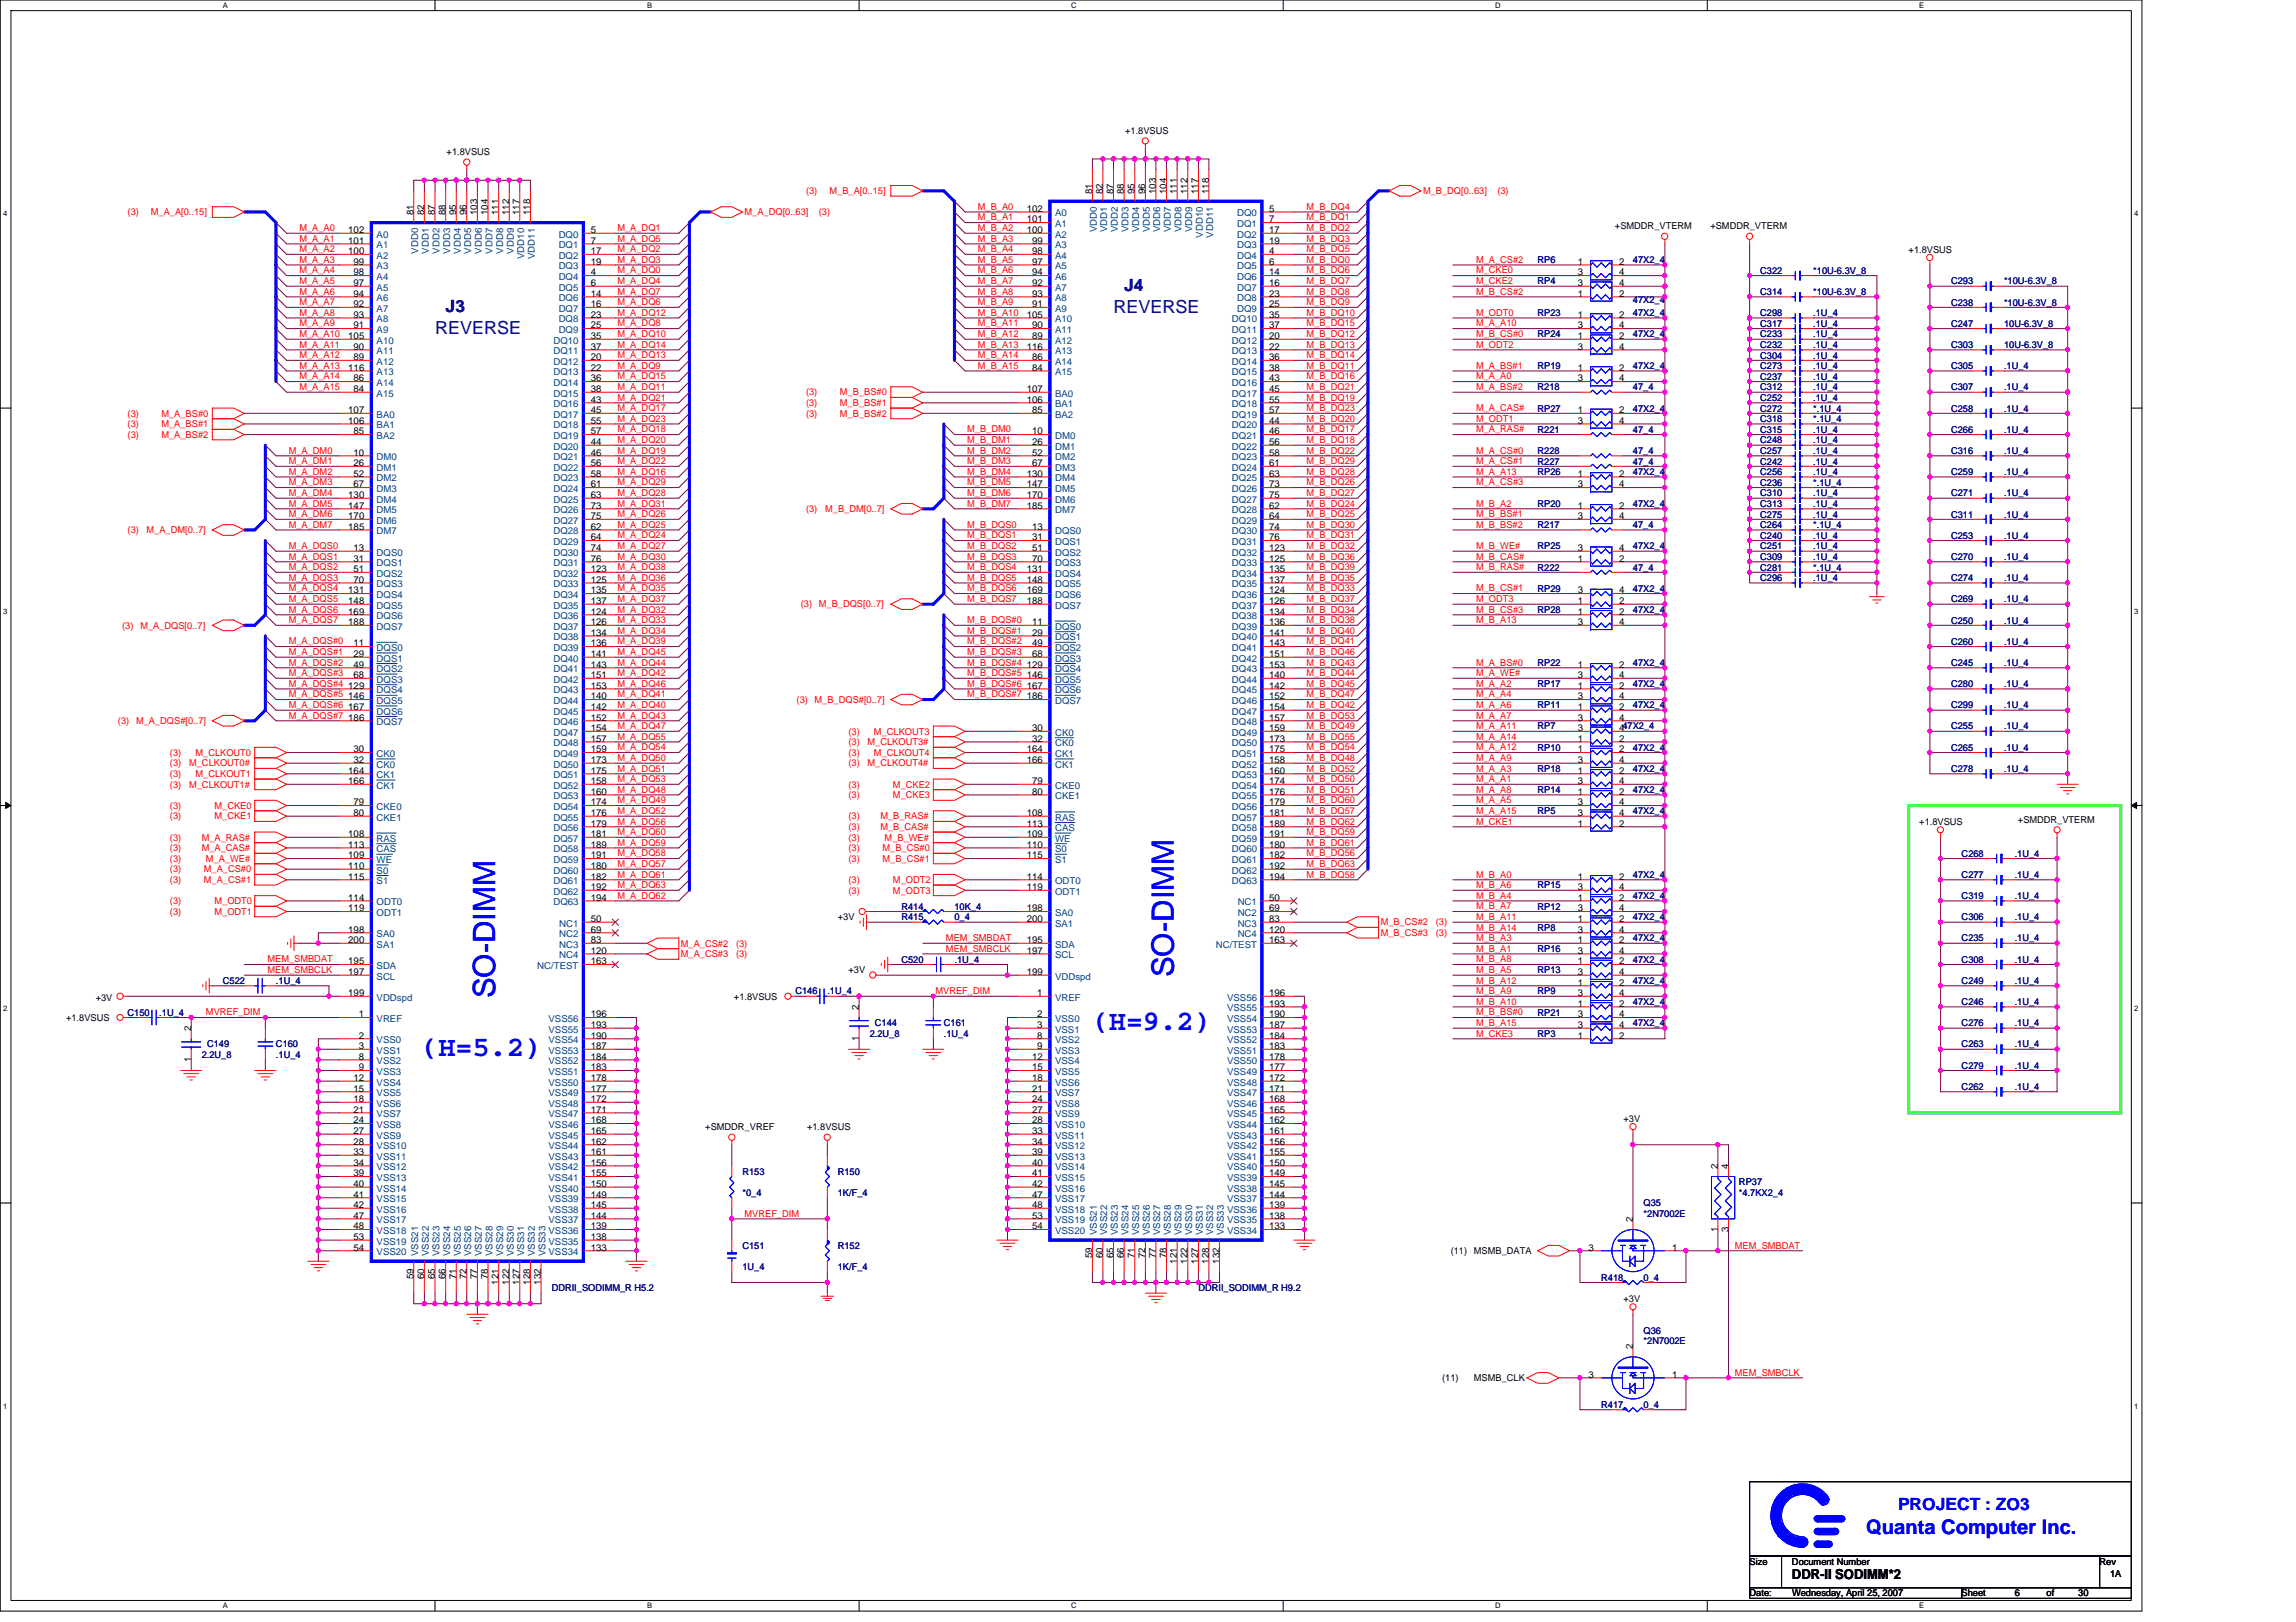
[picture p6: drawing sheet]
<svg xmlns="http://www.w3.org/2000/svg" width="297mm" height="210mm" viewBox="0 0 297 210" stroke-linecap="round" stroke-linejoin="round" font-family="sans-serif">
<defs><g id="words">
<g font-size="4" fill="#00f">
<text x="64" y="129.2" transform="rotate(-90 64 129.2)">SO-DIMM</text>
<text x="151.8" y="126.5" transform="rotate(-90 151.8 126.5)">SO-DIMM</text>
</g>
<g font-size="3.7" fill="#00f">
<text x="54.5" y="136.7">(H=5.2)</text>
<text x="141.3" y="133.2">(H=9.2)</text>
</g>
<text font-size="2.6" fill="#00f" x="241.4" y="198.6">Quanta Computer Inc.</text>
<g font-size="2.3" fill="#000080">
<text x="144.1" y="40.5">REVERSE</text>
<text x="56.3" y="43.2">REVERSE</text>
</g>
<g font-size="2.2" fill="#000080">
<text x="57.7" y="40.4">J3</text>
<text x="145.4" y="37.7">J4</text>
</g>
<text font-size="2.2" fill="#00f" x="245.6" y="195.4">PROJECT : ZO3</text>
<text font-size="1.8" x="231.8" y="204.4">DDR-II SODIMM*2</text>
<g font-size="1.2">
<text x="145.6" y="17.3">+1.8VSUS</text>
<text x="57.8" y="20">+1.8VSUS</text>
<text x="53.5" y="27.9" transform="rotate(-90 53.5 27.9)">81</text>
<text x="54.9" y="27.9" transform="rotate(-90 54.9 27.9)">82</text>
<text x="56.3" y="27.9" transform="rotate(-90 56.3 27.9)">87</text>
<text x="57.6" y="27.9" transform="rotate(-90 57.6 27.9)">88</text>
<text x="59" y="27.9" transform="rotate(-90 59 27.9)">95</text>
<text x="60.4" y="27.9" transform="rotate(-90 60.4 27.9)">96</text>
<text x="61.7" y="27.9" transform="rotate(-90 61.7 27.9)">103</text>
<text x="63.1" y="27.9" transform="rotate(-90 63.1 27.9)">104</text>
<text x="64.5" y="27.9" transform="rotate(-90 64.5 27.9)">111</text>
<text x="65.9" y="27.9" transform="rotate(-90 65.9 27.9)">112</text>
<text x="67.2" y="27.9" transform="rotate(-90 67.2 27.9)">117</text>
<text x="68.6" y="27.9" transform="rotate(-90 68.6 27.9)">118</text>
<text x="132.8" y="27.4">102</text>
<text x="132.8" y="28.8">101</text>
<text x="141.3" y="25.1" transform="rotate(-90 141.3 25.1)">81</text>
<text x="142.7" y="25.1" transform="rotate(-90 142.7 25.1)">82</text>
<text x="144" y="25.1" transform="rotate(-90 144 25.1)">87</text>
<text x="145.4" y="25.1" transform="rotate(-90 145.4 25.1)">88</text>
<text x="146.8" y="25.1" transform="rotate(-90 146.8 25.1)">95</text>
<text x="148.2" y="25.1" transform="rotate(-90 148.2 25.1)">96</text>
<text x="149.5" y="25.1" transform="rotate(-90 149.5 25.1)">103</text>
<text x="150.9" y="25.1" transform="rotate(-90 150.9 25.1)">104</text>
<text x="152.3" y="25.1" transform="rotate(-90 152.3 25.1)">111</text>
<text x="153.6" y="25.1" transform="rotate(-90 153.6 25.1)">112</text>
<text x="155" y="25.1" transform="rotate(-90 155 25.1)">117</text>
<text x="156.4" y="25.1" transform="rotate(-90 156.4 25.1)">118</text>
<text x="164.2" y="27.4">5</text>
<text x="164.2" y="28.8">7</text>
<text x="208.9" y="29.7">+SMDDR_VTERM</text>
<text x="221.3" y="29.7">+SMDDR_VTERM</text>
<text x="45.1" y="30.2">102</text>
<text x="45.1" y="31.5">101</text>
<text x="45.1" y="32.9">100</text>
<text x="45.7" y="34.3">99</text>
<text x="45.7" y="35.6">98</text>
<text x="76.4" y="30.2">5</text>
<text x="76.4" y="31.5">7</text>
<text x="76.4" y="32.9">17</text>
<text x="76.4" y="34.3">19</text>
<text x="76.4" y="35.6">4</text>
<text x="132.8" y="30.2">100</text>
<text x="133.5" y="31.5">99</text>
<text x="133.5" y="32.9">98</text>
<text x="133.5" y="34.3">97</text>
<text x="133.5" y="35.6">94</text>
<text x="164.2" y="30.2">17</text>
<text x="164.2" y="31.5">19</text>
<text x="164.2" y="32.9">4</text>
<text x="164.2" y="34.3">6</text>
<text x="164.2" y="35.6">14</text>
<text x="204.1" y="34.3">1</text>
<text x="204.1" y="35.6">3</text>
<text x="209.5" y="34.3">2</text>
<text x="209.5" y="35.6">4</text>
<text x="246.9" y="32.7">+1.8VSUS</text>
<text x="45.7" y="37">97</text>
<text x="45.7" y="38.4">94</text>
<text x="45.7" y="39.8">92</text>
<text x="45.7" y="41.1">93</text>
<text x="76.4" y="37">6</text>
<text x="76.4" y="38.4">14</text>
<text x="76.4" y="39.8">16</text>
<text x="76.4" y="41.1">23</text>
<text x="132.8" y="41.1">105</text>
<text x="133.5" y="37">92</text>
<text x="133.5" y="38.4">93</text>
<text x="133.5" y="39.8">91</text>
<text x="164.2" y="41.1">35</text>
<text x="164.2" y="37">16</text>
<text x="164.2" y="38.4">23</text>
<text x="164.2" y="39.8">25</text>
<text x="204.1" y="38.4">1</text>
<text x="204.1" y="37">3</text>
<text x="204.1" y="41.1">1</text>
<text x="209.5" y="38.4">2</text>
<text x="209.5" y="37">4</text>
<text x="209.5" y="41.1">2</text>
<text x="45.1" y="43.9">105</text>
<text x="45.1" y="48">116</text>
<text x="45.7" y="42.5">91</text>
<text x="45.7" y="45.3">90</text>
<text x="45.7" y="46.6">89</text>
<text x="76.4" y="43.9">35</text>
<text x="76.4" y="45.3">37</text>
<text x="76.4" y="46.6">20</text>
<text x="76.4" y="48">22</text>
<text x="76.4" y="42.5">25</text>
<text x="132.8" y="45.3">116</text>
<text x="133.5" y="42.5">90</text>
<text x="133.5" y="43.9">89</text>
<text x="133.5" y="46.6">86</text>
<text x="133.5" y="48">84</text>
<text x="164.2" y="42.5">37</text>
<text x="164.2" y="43.9">20</text>
<text x="164.2" y="45.3">22</text>
<text x="164.2" y="46.6">36</text>
<text x="164.2" y="48">38</text>
<text x="204.1" y="43.9">1</text>
<text x="204.1" y="45.3">3</text>
<text x="204.1" y="42.5">3</text>
<text x="204.1" y="48">1</text>
<text x="209.5" y="43.9">2</text>
<text x="209.5" y="45.3">4</text>
<text x="209.5" y="42.5">4</text>
<text x="209.5" y="48">2</text>
<text x="45.1" y="53.5">107</text>
<text x="45.7" y="49.4">86</text>
<text x="45.7" y="50.7">84</text>
<text x="76.4" y="49.4">36</text>
<text x="76.4" y="50.7">38</text>
<text x="76.4" y="52.1">43</text>
<text x="76.4" y="53.5">45</text>
<text x="132.8" y="50.7">107</text>
<text x="132.8" y="52.1">106</text>
<text x="133.5" y="53.5">85</text>
<text x="164.2" y="49.4">43</text>
<text x="164.2" y="50.7">45</text>
<text x="164.2" y="52.1">55</text>
<text x="164.2" y="53.5">57</text>
<text x="204.1" y="53.5">1</text>
<text x="204.1" y="49.4">3</text>
<text x="209.5" y="53.5">2</text>
<text x="209.5" y="49.4">4</text>
<text x="45.1" y="54.8">106</text>
<text x="45.7" y="59">10</text>
<text x="45.7" y="56.2">85</text>
<text x="76.4" y="54.8">55</text>
<text x="76.4" y="56.2">57</text>
<text x="76.4" y="57.6">44</text>
<text x="76.4" y="59">46</text>
<text x="133.5" y="56.2">10</text>
<text x="133.5" y="57.6">26</text>
<text x="133.5" y="59">52</text>
<text x="164.2" y="54.8">44</text>
<text x="164.2" y="56.2">46</text>
<text x="164.2" y="57.6">56</text>
<text x="164.2" y="59">58</text>
<text x="204.1" y="54.8">3</text>
<text x="209.5" y="54.8">4</text>
<text x="45.1" y="64.5">130</text>
<text x="45.1" y="65.8">147</text>
<text x="45.7" y="60.3">26</text>
<text x="45.7" y="61.7">52</text>
<text x="45.7" y="63.1">67</text>
<text x="76.4" y="60.3">56</text>
<text x="76.4" y="61.7">58</text>
<text x="76.4" y="63.1">61</text>
<text x="76.4" y="64.5">63</text>
<text x="76.4" y="65.8">73</text>
<text x="132.8" y="61.7">130</text>
<text x="132.8" y="63.1">147</text>
<text x="132.8" y="64.5">170</text>
<text x="132.8" y="65.8">185</text>
<text x="133.5" y="60.3">67</text>
<text x="164.2" y="60.3">61</text>
<text x="164.2" y="61.7">63</text>
<text x="164.2" y="63.1">73</text>
<text x="164.2" y="64.5">75</text>
<text x="164.2" y="65.8">62</text>
<text x="204.1" y="65.8">1</text>
<text x="204.1" y="61.7">1</text>
<text x="204.1" y="63.1">3</text>
<text x="209.5" y="65.8">2</text>
<text x="209.5" y="61.7">2</text>
<text x="209.5" y="63.1">4</text>
<text x="45.1" y="67.2">170</text>
<text x="45.1" y="68.6">185</text>
<text x="45.7" y="71.3">13</text>
<text x="76.4" y="67.2">75</text>
<text x="76.4" y="68.6">62</text>
<text x="76.4" y="69.9">64</text>
<text x="76.4" y="71.3">74</text>
<text x="133.5" y="68.6">13</text>
<text x="133.5" y="69.9">31</text>
<text x="133.5" y="71.3">51</text>
<text x="164.2" y="67.2">64</text>
<text x="164.2" y="68.6">74</text>
<text x="164.2" y="69.9">76</text>
<text x="164.2" y="71.3">123</text>
<text x="204.1" y="67.2">3</text>
<text x="204.1" y="71.3">3</text>
<text x="209.5" y="67.2">4</text>
<text x="209.5" y="71.3">4</text>
<text x="45.1" y="76.8">131</text>
<text x="45.7" y="72.7">31</text>
<text x="45.7" y="74">51</text>
<text x="45.7" y="75.4">70</text>
<text x="76.4" y="72.7">76</text>
<text x="76.4" y="74">123</text>
<text x="76.4" y="75.4">125</text>
<text x="76.4" y="76.8">135</text>
<text x="132.8" y="74">131</text>
<text x="132.8" y="75.4">148</text>
<text x="132.8" y="76.8">169</text>
<text x="133.5" y="72.7">70</text>
<text x="164.2" y="72.7">125</text>
<text x="164.2" y="74">135</text>
<text x="164.2" y="75.4">137</text>
<text x="164.2" y="76.8">124</text>
<text x="204.1" y="72.7">1</text>
<text x="204.1" y="76.8">3</text>
<text x="209.5" y="72.7">2</text>
<text x="209.5" y="76.8">4</text>
<text x="45.1" y="78.2">148</text>
<text x="45.1" y="79.5">169</text>
<text x="45.1" y="80.9">188</text>
<text x="45.7" y="83.7">11</text>
<text x="76.4" y="78.2">137</text>
<text x="76.4" y="79.5">124</text>
<text x="76.4" y="80.9">126</text>
<text x="76.4" y="82.3">134</text>
<text x="76.4" y="83.7">136</text>
<text x="132.8" y="78.2">188</text>
<text x="133.5" y="80.9">11</text>
<text x="133.5" y="82.3">29</text>
<text x="133.5" y="83.7">49</text>
<text x="164.2" y="78.2">126</text>
<text x="164.2" y="79.5">134</text>
<text x="164.2" y="80.9">136</text>
<text x="164.2" y="82.3">141</text>
<text x="164.2" y="83.7">143</text>
<text x="204.1" y="79.5">1</text>
<text x="204.1" y="80.9">3</text>
<text x="204.1" y="78.2">1</text>
<text x="209.5" y="79.5">2</text>
<text x="209.5" y="80.9">4</text>
<text x="209.5" y="78.2">2</text>
<text x="45.1" y="89.1">129</text>
<text x="45.7" y="85">29</text>
<text x="45.7" y="86.4">49</text>
<text x="45.7" y="87.8">68</text>
<text x="76.4" y="85">141</text>
<text x="76.4" y="86.4">143</text>
<text x="76.4" y="87.8">151</text>
<text x="76.4" y="89.1">153</text>
<text x="132.8" y="86.4">129</text>
<text x="132.8" y="87.8">146</text>
<text x="132.8" y="89.1">167</text>
<text x="133.5" y="85">68</text>
<text x="164.2" y="85">151</text>
<text x="164.2" y="86.4">153</text>
<text x="164.2" y="87.8">140</text>
<text x="164.2" y="89.1">142</text>
<text x="204.1" y="86.4">1</text>
<text x="204.1" y="87.8">3</text>
<text x="204.1" y="89.1">1</text>
<text x="209.5" y="86.4">2</text>
<text x="209.5" y="87.8">4</text>
<text x="209.5" y="89.1">2</text>
<text x="45.1" y="90.5">146</text>
<text x="45.1" y="91.9">167</text>
<text x="45.1" y="93.3">186</text>
<text x="76.4" y="90.5">140</text>
<text x="76.4" y="91.9">142</text>
<text x="76.4" y="93.3">152</text>
<text x="76.4" y="94.6">154</text>
<text x="76.4" y="96">157</text>
<text x="132.8" y="90.5">186</text>
<text x="133.5" y="96">32</text>
<text x="133.5" y="94.6">30</text>
<text x="164.2" y="90.5">152</text>
<text x="164.2" y="91.9">154</text>
<text x="164.2" y="93.3">157</text>
<text x="164.2" y="94.6">159</text>
<text x="164.2" y="96">173</text>
<text x="204.1" y="96">1</text>
<text x="204.1" y="94.6">3</text>
<text x="204.1" y="91.9">1</text>
<text x="204.1" y="93.3">3</text>
<text x="204.1" y="90.5">3</text>
<text x="209.5" y="96">2</text>
<text x="209.5" y="94.6">447X2_4</text>
<text x="209.5" y="91.9">2</text>
<text x="209.5" y="93.3">4</text>
<text x="209.5" y="90.5">4</text>
<text x="45.1" y="100.1">164</text>
<text x="45.1" y="101.5">166</text>
<text x="45.7" y="98.7">32</text>
<text x="45.7" y="97.4">30</text>
<text x="76.4" y="97.4">159</text>
<text x="76.4" y="98.7">173</text>
<text x="76.4" y="100.1">175</text>
<text x="76.4" y="101.5">158</text>
<text x="132.8" y="97.4">164</text>
<text x="132.8" y="98.7">166</text>
<text x="133.5" y="101.5">79</text>
<text x="164.2" y="97.4">175</text>
<text x="164.2" y="98.7">158</text>
<text x="164.2" y="100.1">160</text>
<text x="164.2" y="101.5">174</text>
<text x="204.1" y="97.4">1</text>
<text x="204.1" y="98.7">3</text>
<text x="204.1" y="100.1">1</text>
<text x="204.1" y="101.5">3</text>
<text x="209.5" y="97.4">2</text>
<text x="209.5" y="98.7">4</text>
<text x="209.5" y="100.1">2</text>
<text x="209.5" y="101.5">4</text>
<text x="45.7" y="104.2">79</text>
<text x="45.7" y="105.6">80</text>
<text x="76.4" y="102.8">160</text>
<text x="76.4" y="104.2">174</text>
<text x="76.4" y="105.6">176</text>
<text x="76.4" y="107">179</text>
<text x="132.8" y="105.6">108</text>
<text x="132.8" y="107">113</text>
<text x="133.5" y="102.8">80</text>
<text x="164.2" y="102.8">176</text>
<text x="164.2" y="104.2">179</text>
<text x="164.2" y="105.6">181</text>
<text x="164.2" y="107">189</text>
<text x="204.1" y="102.8">1</text>
<text x="204.1" y="104.2">3</text>
<text x="204.1" y="107">1</text>
<text x="204.1" y="105.6">3</text>
<text x="209.5" y="102.8">2</text>
<text x="209.5" y="104.2">4</text>
<text x="209.5" y="107">2</text>
<text x="209.5" y="105.6">4</text>
<text x="248.3" y="106.7">+1.8VSUS</text>
<text x="261.1" y="106.5">+SMDDR_VTERM</text>
<text x="45.1" y="108.3">108</text>
<text x="45.1" y="109.7">113</text>
<text x="45.1" y="111.1">109</text>
<text x="45.1" y="112.5">110</text>
<text x="45.1" y="113.8">115</text>
<text x="76.4" y="108.3">181</text>
<text x="76.4" y="109.7">189</text>
<text x="76.4" y="111.1">191</text>
<text x="76.4" y="112.5">180</text>
<text x="76.4" y="113.8">182</text>
<text x="132.8" y="108.3">109</text>
<text x="132.8" y="109.7">110</text>
<text x="132.8" y="111.1">115</text>
<text x="132.8" y="113.8">114</text>
<text x="164.2" y="108.3">191</text>
<text x="164.2" y="109.7">180</text>
<text x="164.2" y="111.1">182</text>
<text x="164.2" y="112.5">192</text>
<text x="164.2" y="113.8">194</text>
<text x="204.1" y="113.8">1</text>
<text x="209.5" y="113.8">2</text>
<text x="45.1" y="116.6">114</text>
<text x="45.1" y="117.9">119</text>
<text x="76.4" y="115.2">192</text>
<text x="76.4" y="116.6">194</text>
<text x="76.4" y="119.3">50</text>
<text x="108.4" y="119.1">+3V</text>
<text x="132.8" y="117.9">198</text>
<text x="132.8" y="119.3">200</text>
<text x="132.8" y="115.2">119</text>
<text x="164.2" y="116.6">50</text>
<text x="164.2" y="117.9">69</text>
<text x="164.2" y="119.3">83</text>
<text x="204.1" y="116.6">1</text>
<text x="204.1" y="117.9">3</text>
<text x="204.1" y="115.2">3</text>
<text x="204.1" y="119.3">1</text>
<text x="209.5" y="116.6">2</text>
<text x="209.5" y="117.9">4</text>
<text x="209.5" y="115.2">4</text>
<text x="209.5" y="119.3">2</text>
<text x="45.1" y="120.7">198</text>
<text x="45.1" y="122">200</text>
<text x="45.1" y="124.8">195</text>
<text x="76.4" y="120.7">69</text>
<text x="76.4" y="122">83</text>
<text x="76.4" y="123.4">120</text>
<text x="76.4" y="124.8">163</text>
<text x="109.8" y="125.9">+3V</text>
<text x="132.8" y="122">195</text>
<text x="132.8" y="123.4">197</text>
<text x="164.2" y="120.7">120</text>
<text x="164.2" y="122">163</text>
<text x="204.1" y="124.8">1</text>
<text x="204.1" y="122">1</text>
<text x="204.1" y="123.4">3</text>
<text x="204.1" y="120.7">3</text>
<text x="209.5" y="124.8">2</text>
<text x="209.5" y="122">2</text>
<text x="209.5" y="123.4">4</text>
<text x="209.5" y="120.7">4</text>
<text x="12.4" y="129.5">+3V</text>
<text x="45.1" y="126.2">197</text>
<text x="45.1" y="128.9">199</text>
<text x="46.4" y="131.7">1</text>
<text x="76.4" y="131.7">196</text>
<text x="95" y="129.4">+1.8VSUS</text>
<text x="111.1" y="130.7" transform="rotate(-90 111.1 130.7)">2</text>
<text x="132.8" y="126.2">199</text>
<text x="134.2" y="128.9">1</text>
<text x="134.2" y="131.7">2</text>
<text x="164.2" y="128.9">196</text>
<text x="164.2" y="130.3">193</text>
<text x="164.2" y="131.7">190</text>
<text x="204.1" y="126.2">3</text>
<text x="204.1" y="130.3">1</text>
<text x="204.1" y="131.7">3</text>
<text x="204.1" y="127.6">1</text>
<text x="204.1" y="128.9">3</text>
<text x="209.5" y="126.2">4</text>
<text x="209.5" y="130.3">2</text>
<text x="209.5" y="131.7">4</text>
<text x="209.5" y="127.6">2</text>
<text x="209.5" y="128.9">4</text>
<text x="8.5" y="132.1">+1.8VSUS</text>
<text x="24.7" y="137.4" transform="rotate(-90 24.7 137.4)">1</text>
<text x="24.7" y="133.5" transform="rotate(-90 24.7 133.5)">2</text>
<text x="46.4" y="134.4">2</text>
<text x="46.4" y="135.8">3</text>
<text x="46.4" y="137.1">8</text>
<text x="76.4" y="133">193</text>
<text x="76.4" y="134.4">190</text>
<text x="76.4" y="135.8">187</text>
<text x="76.4" y="137.1">184</text>
<text x="111.1" y="134.7" transform="rotate(-90 111.1 134.7)">1</text>
<text x="133.5" y="137.1">12</text>
<text x="134.2" y="133">3</text>
<text x="134.2" y="134.4">8</text>
<text x="134.2" y="135.8">9</text>
<text x="164.2" y="133">187</text>
<text x="164.2" y="134.4">184</text>
<text x="164.2" y="135.8">183</text>
<text x="164.2" y="137.1">178</text>
<text x="204.1" y="134.4">1</text>
<text x="204.1" y="133">3</text>
<text x="209.5" y="134.4">2</text>
<text x="209.5" y="133">4</text>
<text x="45.7" y="139.9">12</text>
<text x="45.7" y="141.3">15</text>
<text x="45.7" y="142.6">18</text>
<text x="45.7" y="144">21</text>
<text x="46.4" y="138.5">9</text>
<text x="76.4" y="142.6">172</text>
<text x="76.4" y="144">171</text>
<text x="76.4" y="138.5">183</text>
<text x="76.4" y="141.3">177</text>
<text x="76.4" y="139.9">178</text>
<text x="133.5" y="138.5">15</text>
<text x="133.5" y="139.9">18</text>
<text x="133.5" y="141.3">21</text>
<text x="133.5" y="142.6">24</text>
<text x="133.5" y="144">27</text>
<text x="164.2" y="139.9">172</text>
<text x="164.2" y="141.3">171</text>
<text x="164.2" y="142.6">168</text>
<text x="164.2" y="144">165</text>
<text x="164.2" y="138.5">177</text>
<text x="45.7" y="145.4">24</text>
<text x="45.7" y="146.7">27</text>
<text x="45.7" y="148.1">28</text>
<text x="45.7" y="149.5">33</text>
<text x="76.4" y="145.4">168</text>
<text x="76.4" y="146.7">165</text>
<text x="76.4" y="148.1">162</text>
<text x="76.4" y="149.5">161</text>
<text x="91.2" y="146.2">+SMDDR_VREF</text>
<text x="104.4" y="146.2">+1.8VSUS</text>
<text x="133.5" y="145.4">28</text>
<text x="133.5" y="146.7">33</text>
<text x="133.5" y="148.1">34</text>
<text x="133.5" y="149.5">39</text>
<text x="164.2" y="145.4">162</text>
<text x="164.2" y="146.7">161</text>
<text x="164.2" y="148.1">156</text>
<text x="164.2" y="149.5">155</text>
<text x="210" y="145.1">+3V</text>
<text x="45.7" y="150.9">34</text>
<text x="45.7" y="152.2">39</text>
<text x="45.7" y="153.6">40</text>
<text x="45.7" y="155">41</text>
<text x="76.4" y="150.9">156</text>
<text x="76.4" y="152.2">155</text>
<text x="76.4" y="153.6">150</text>
<text x="76.4" y="155">149</text>
<text x="133.5" y="150.9">40</text>
<text x="133.5" y="152.2">41</text>
<text x="133.5" y="153.6">42</text>
<text x="133.5" y="155">47</text>
<text x="164.2" y="155">144</text>
<text x="164.2" y="153.6">145</text>
<text x="164.2" y="150.9">150</text>
<text x="164.2" y="152.2">149</text>
<text x="222.2" y="151.3" transform="rotate(-90 222.2 151.3)">2</text>
<text x="223.6" y="151.3" transform="rotate(-90 223.6 151.3)">4</text>
<text x="45.7" y="156.3">42</text>
<text x="45.7" y="159.1">48</text>
<text x="45.7" y="160.5">53</text>
<text x="45.7" y="161.8">54</text>
<text x="45.7" y="157.7">47</text>
<text x="76.4" y="161.8">133</text>
<text x="76.4" y="160.5">138</text>
<text x="76.4" y="159.1">139</text>
<text x="76.4" y="157.7">144</text>
<text x="76.4" y="156.3">145</text>
<text x="133.5" y="156.3">48</text>
<text x="133.5" y="157.7">53</text>
<text x="133.5" y="159.1">54</text>
<text x="164.2" y="159.1">133</text>
<text x="164.2" y="157.7">138</text>
<text x="164.2" y="156.3">139</text>
<text x="205.5" y="161.8">3</text>
<text x="211.2" y="158.2" transform="rotate(-90 211.2 158.2)">2</text>
<text x="216.3" y="161.8">1</text>
<text x="222.2" y="159.4" transform="rotate(-90 222.2 159.4)">1</text>
<text x="223.6" y="159.4" transform="rotate(-90 223.6 159.4)">3</text>
<text x="53.5" y="165.6" transform="rotate(-90 53.5 165.6)">59</text>
<text x="54.9" y="165.6" transform="rotate(-90 54.9 165.6)">60</text>
<text x="56.3" y="165.6" transform="rotate(-90 56.3 165.6)">65</text>
<text x="57.6" y="165.6" transform="rotate(-90 57.6 165.6)">66</text>
<text x="59" y="165.6" transform="rotate(-90 59 165.6)">71</text>
<text x="60.4" y="165.6" transform="rotate(-90 60.4 165.6)">72</text>
<text x="61.7" y="165.6" transform="rotate(-90 61.7 165.6)">77</text>
<text x="63.1" y="165.6" transform="rotate(-90 63.1 165.6)">78</text>
<text x="64.5" y="166.3" transform="rotate(-90 64.5 166.3)">121</text>
<text x="65.9" y="166.3" transform="rotate(-90 65.9 166.3)">122</text>
<text x="67.2" y="166.3" transform="rotate(-90 67.2 166.3)">127</text>
<text x="68.6" y="166.3" transform="rotate(-90 68.6 166.3)">128</text>
<text x="70" y="166.3" transform="rotate(-90 70 166.3)">132</text>
<text x="141.3" y="162.8" transform="rotate(-90 141.3 162.8)">59</text>
<text x="142.7" y="162.8" transform="rotate(-90 142.7 162.8)">60</text>
<text x="144" y="162.8" transform="rotate(-90 144 162.8)">65</text>
<text x="145.4" y="162.8" transform="rotate(-90 145.4 162.8)">66</text>
<text x="146.8" y="162.8" transform="rotate(-90 146.8 162.8)">71</text>
<text x="148.2" y="162.8" transform="rotate(-90 148.2 162.8)">72</text>
<text x="149.5" y="162.8" transform="rotate(-90 149.5 162.8)">77</text>
<text x="150.9" y="162.8" transform="rotate(-90 150.9 162.8)">78</text>
<text x="152.3" y="163.5" transform="rotate(-90 152.3 163.5)">121</text>
<text x="153.6" y="163.5" transform="rotate(-90 153.6 163.5)">122</text>
<text x="155" y="163.5" transform="rotate(-90 155 163.5)">127</text>
<text x="156.4" y="163.5" transform="rotate(-90 156.4 163.5)">128</text>
<text x="157.8" y="163.5" transform="rotate(-90 157.8 163.5)">132</text>
<text x="187.7" y="162.3">(11)</text>
<text x="190.7" y="162.3">MSMB_DATA</text>
<text x="210" y="168.5">+3V</text>
<text x="186.6" y="178.8">(11)</text>
<text x="190.7" y="178.8">MSMB_CLK</text>
<text x="205.5" y="178.3">3</text>
<text x="211.2" y="174.6" transform="rotate(-90 211.2 174.6)">2</text>
<text x="216.3" y="178.3">1</text>
<text x="226.4" y="202.5">Size</text>
<text x="231.8" y="202.5">Document Number</text>
<text x="271.6" y="202.5">Rev</text>
<text x="226.4" y="206.6">Date:</text>
<text x="231.8" y="206.6">Wednesday, April 25, 2007</text>
<text x="253.8" y="206.6">Sheet</text>
<text x="260.6" y="206.6">6</text>
<text x="264.8" y="206.6">of</text>
<text x="268.9" y="206.6">30</text>
<text x="273" y="204.1">1A</text>
</g>
<g font-size="1.2" fill="#f00">
<text x="16.5" y="27.9">(3)</text>
<text x="19.5" y="27.9">M_A_A[0..15]</text>
<text x="38.7" y="29.9">M_A_A0</text>
<text x="79.9" y="29.9">M_A_DQ1</text>
<text x="96.3" y="27.9">M_A_DQ[0..63]</text>
<text x="104.3" y="25.1">(3)</text>
<text x="105.9" y="27.9">(3)</text>
<text x="107.3" y="25.1">M_B_A[0..15]</text>
<text x="126.5" y="27.2">M_B_A0</text>
<text x="126.5" y="29.9">M_B_A2</text>
<text x="126.5" y="28.5">M_B_A1</text>
<text x="169" y="28.5">M_B_DQ1</text>
<text x="169" y="29.9">M_B_DQ2</text>
<text x="169" y="27.2">M_B_DQ4</text>
<text x="184.1" y="25.1">M_B_DQ[0..63]</text>
<text x="193.7" y="25.1">(3)</text>
<text x="38.7" y="35.4">M_A_A4</text>
<text x="38.7" y="34">M_A_A3</text>
<text x="38.7" y="32.6">M_A_A2</text>
<text x="38.7" y="31.3">M_A_A1</text>
<text x="79.9" y="31.3">M_A_DQ5</text>
<text x="79.9" y="34">M_A_DQ3</text>
<text x="79.9" y="32.6">M_A_DQ2</text>
<text x="79.9" y="35.4">M_A_DQ0</text>
<text x="126.5" y="32.6">M_B_A4</text>
<text x="126.5" y="35.4">M_B_A6</text>
<text x="126.5" y="31.3">M_B_A3</text>
<text x="126.5" y="34">M_B_A5</text>
<text x="169" y="31.3">M_B_DQ3</text>
<text x="169" y="35.4">M_B_DQ6</text>
<text x="169" y="34">M_B_DQ0</text>
<text x="169" y="32.6">M_B_DQ5</text>
<text x="191" y="35.4">M_CKE0</text>
<text x="191" y="34">M_A_CS#2</text>
<text x="38.7" y="39.5">M_A_A7</text>
<text x="38.7" y="38.1">M_A_A6</text>
<text x="38.7" y="36.8">M_A_A5</text>
<text x="38.7" y="40.9">M_A_A8</text>
<text x="79.9" y="40.9">M_A_DQ12</text>
<text x="79.9" y="39.5">M_A_DQ6</text>
<text x="79.9" y="38.1">M_A_DQ7</text>
<text x="79.9" y="36.8">M_A_DQ4</text>
<text x="126.5" y="36.8">M_B_A7</text>
<text x="126.5" y="38.1">M_B_A8</text>
<text x="126.5" y="39.5">M_B_A9</text>
<text x="126.5" y="40.9">M_B_A10</text>
<text x="169" y="39.5">M_B_DQ9</text>
<text x="169" y="36.8">M_B_DQ7</text>
<text x="169" y="38.1">M_B_DQ8</text>
<text x="169" y="40.9">M_B_DQ10</text>
<text x="191" y="36.8">M_CKE2</text>
<text x="191" y="40.9">M_ODT0</text>
<text x="191" y="38.1">M_B_CS#2</text>
<text x="38.7" y="47.7">M_A_A13</text>
<text x="38.7" y="46.4">M_A_A12</text>
<text x="38.7" y="45">M_A_A11</text>
<text x="38.7" y="42.2">M_A_A9</text>
<text x="38.7" y="43.6">M_A_A10</text>
<text x="79.9" y="47.7">M_A_DQ9</text>
<text x="79.9" y="46.4">M_A_DQ13</text>
<text x="79.9" y="43.6">M_A_DQ10</text>
<text x="79.9" y="45">M_A_DQ14</text>
<text x="79.9" y="42.2">M_A_DQ8</text>
<text x="126.5" y="45">M_B_A13</text>
<text x="126.5" y="43.6">M_B_A12</text>
<text x="126.5" y="42.2">M_B_A11</text>
<text x="126.5" y="46.4">M_B_A14</text>
<text x="126.5" y="47.7">M_B_A15</text>
<text x="169" y="47.7">M_B_DQ11</text>
<text x="169" y="45">M_B_DQ13</text>
<text x="169" y="42.2">M_B_DQ15</text>
<text x="169" y="46.4">M_B_DQ14</text>
<text x="169" y="43.6">M_B_DQ12</text>
<text x="191" y="47.7">M_A_BS#1</text>
<text x="191" y="45">M_ODT2</text>
<text x="191" y="43.6">M_B_CS#0</text>
<text x="191" y="42.2">M_A_A10</text>
<text x="16.5" y="53.9">(3)</text>
<text x="20.9" y="53.9">M_A_BS#0</text>
<text x="38.7" y="50.5">M_A_A15</text>
<text x="38.7" y="49.1">M_A_A14</text>
<text x="79.9" y="50.5">M_A_DQ11</text>
<text x="79.9" y="49.1">M_A_DQ15</text>
<text x="79.9" y="51.9">M_A_DQ21</text>
<text x="79.9" y="53.2">M_A_DQ17</text>
<text x="104.3" y="53.9">(3)</text>
<text x="104.3" y="51.2">(3)</text>
<text x="104.3" y="52.6">(3)</text>
<text x="108.7" y="53.9">M_B_BS#2</text>
<text x="108.7" y="51.2">M_B_BS#0</text>
<text x="108.7" y="52.6">M_B_BS#1</text>
<text x="169" y="53.2">M_B_DQ23</text>
<text x="169" y="51.9">M_B_DQ19</text>
<text x="169" y="50.5">M_B_DQ21</text>
<text x="169" y="49.1">M_B_DQ16</text>
<text x="191" y="50.5">M_A_BS#2</text>
<text x="191" y="49.1">M_A_A0</text>
<text x="191" y="53.2">M_A_CAS#</text>
<text x="16.5" y="56.7">(3)</text>
<text x="16.5" y="55.3">(3)</text>
<text x="20.9" y="56.7">M_A_BS#2</text>
<text x="20.9" y="55.3">M_A_BS#1</text>
<text x="37.4" y="58.7">M_A_DM0</text>
<text x="79.9" y="57.3">M_A_DQ20</text>
<text x="79.9" y="58.7">M_A_DQ19</text>
<text x="79.9" y="54.6">M_A_DQ23</text>
<text x="79.9" y="56">M_A_DQ18</text>
<text x="125.1" y="56">M_B_DM0</text>
<text x="125.1" y="58.7">M_B_DM2</text>
<text x="125.1" y="57.3">M_B_DM1</text>
<text x="169" y="58.7">M_B_DQ22</text>
<text x="169" y="57.3">M_B_DQ18</text>
<text x="169" y="54.6">M_B_DQ20</text>
<text x="169" y="56">M_B_DQ17</text>
<text x="191" y="56">M_A_RAS#</text>
<text x="191" y="58.7">M_A_CS#0</text>
<text x="191" y="54.6">M_ODT1</text>
<text x="37.4" y="64.2">M_A_DM4</text>
<text x="37.4" y="60.1">M_A_DM1</text>
<text x="37.4" y="65.6">M_A_DM5</text>
<text x="37.4" y="62.8">M_A_DM3</text>
<text x="37.4" y="61.4">M_A_DM2</text>
<text x="79.9" y="65.6">M_A_DQ31</text>
<text x="79.9" y="64.2">M_A_DQ28</text>
<text x="79.9" y="62.8">M_A_DQ29</text>
<text x="79.9" y="60.1">M_A_DQ22</text>
<text x="79.9" y="61.4">M_A_DQ16</text>
<text x="125.1" y="62.8">M_B_DM5</text>
<text x="125.1" y="64.2">M_B_DM6</text>
<text x="125.1" y="65.6">M_B_DM7</text>
<text x="125.1" y="61.4">M_B_DM4</text>
<text x="125.1" y="60.1">M_B_DM3</text>
<text x="169" y="61.4">M_B_DQ28</text>
<text x="169" y="65.6">M_B_DQ24</text>
<text x="169" y="64.2">M_B_DQ27</text>
<text x="169" y="62.8">M_B_DQ26</text>
<text x="169" y="60.1">M_B_DQ29</text>
<text x="191" y="62.8">M_A_CS#3</text>
<text x="191" y="60.1">M_A_CS#1</text>
<text x="191" y="65.6">M_B_A2</text>
<text x="191" y="61.4">M_A_A13</text>
<text x="16.5" y="69">(3)</text>
<text x="19" y="69">M_A_DM[0..7]</text>
<text x="37.4" y="68.3">M_A_DM7</text>
<text x="37.4" y="71.1">M_A_DQS0</text>
<text x="37.4" y="66.9">M_A_DM6</text>
<text x="79.9" y="71.1">M_A_DQ27</text>
<text x="79.9" y="68.3">M_A_DQ25</text>
<text x="79.9" y="69.7">M_A_DQ24</text>
<text x="79.9" y="66.9">M_A_DQ26</text>
<text x="104.3" y="66.3">(3)</text>
<text x="106.8" y="66.3">M_B_DM[0..7]</text>
<text x="125.1" y="71.1">M_B_DQS2</text>
<text x="125.1" y="68.3">M_B_DQS0</text>
<text x="125.1" y="69.7">M_B_DQS1</text>
<text x="169" y="69.7">M_B_DQ31</text>
<text x="169" y="68.3">M_B_DQ30</text>
<text x="169" y="66.9">M_B_DQ25</text>
<text x="169" y="71.1">M_B_DQ32</text>
<text x="191" y="68.3">M_B_BS#2</text>
<text x="191" y="71.1">M_B_WE#</text>
<text x="191" y="66.9">M_B_BS#1</text>
<text x="37.4" y="77.9">M_A_DQS5</text>
<text x="37.4" y="75.2">M_A_DQS3</text>
<text x="37.4" y="76.5">M_A_DQS4</text>
<text x="37.4" y="73.8">M_A_DQS2</text>
<text x="37.4" y="72.4">M_A_DQS1</text>
<text x="79.9" y="72.4">M_A_DQ30</text>
<text x="79.9" y="75.2">M_A_DQ36</text>
<text x="79.9" y="73.8">M_A_DQ38</text>
<text x="79.9" y="76.5">M_A_DQ35</text>
<text x="79.9" y="77.9">M_A_DQ37</text>
<text x="125.1" y="75.2">M_B_DQS5</text>
<text x="125.1" y="72.4">M_B_DQS3</text>
<text x="125.1" y="73.8">M_B_DQS4</text>
<text x="125.1" y="77.9">M_B_DQS7</text>
<text x="125.1" y="76.5">M_B_DQS6</text>
<text x="169" y="72.4">M_B_DQ36</text>
<text x="169" y="73.8">M_B_DQ39</text>
<text x="169" y="76.5">M_B_DQ33</text>
<text x="169" y="75.2">M_B_DQ35</text>
<text x="169" y="77.9">M_B_DQ37</text>
<text x="191" y="72.4">M_B_CAS#</text>
<text x="191" y="73.8">M_B_RAS#</text>
<text x="191" y="77.9">M_ODT3</text>
<text x="191" y="76.5">M_B_CS#1</text>
<text x="15.8" y="81.4">(3)</text>
<text x="18.2" y="81.4">M_A_DQS[0..7]</text>
<text x="37.4" y="80.6">M_A_DQS7</text>
<text x="37.4" y="83.4">M_A_DQS#0</text>
<text x="37.4" y="79.3">M_A_DQS6</text>
<text x="79.9" y="83.4">M_A_DQ39</text>
<text x="79.9" y="82">M_A_DQ34</text>
<text x="79.9" y="79.3">M_A_DQ32</text>
<text x="79.9" y="80.6">M_A_DQ33</text>
<text x="103.6" y="78.6">(3)</text>
<text x="105.9" y="78.6">M_B_DQS[0..7]</text>
<text x="125.1" y="80.6">M_B_DQS#0</text>
<text x="125.1" y="82">M_B_DQS#1</text>
<text x="125.1" y="83.4">M_B_DQS#2</text>
<text x="169" y="79.3">M_B_DQ34</text>
<text x="169" y="82">M_B_DQ40</text>
<text x="169" y="83.4">M_B_DQ41</text>
<text x="169" y="80.6">M_B_DQ38</text>
<text x="191" y="79.3">M_B_CS#3</text>
<text x="191" y="80.6">M_B_A13</text>
<text x="37.4" y="87.5">M_A_DQS#3</text>
<text x="37.4" y="86.1">M_A_DQS#2</text>
<text x="37.4" y="84.8">M_A_DQS#1</text>
<text x="37.4" y="88.9">M_A_DQS#4</text>
<text x="79.9" y="87.5">M_A_DQ42</text>
<text x="79.9" y="88.9">M_A_DQ46</text>
<text x="79.9" y="84.8">M_A_DQ45</text>
<text x="79.9" y="86.1">M_A_DQ44</text>
<text x="125.1" y="88.9">M_B_DQS#6</text>
<text x="125.1" y="84.8">M_B_DQS#3</text>
<text x="125.1" y="86.1">M_B_DQS#4</text>
<text x="125.1" y="87.5">M_B_DQS#5</text>
<text x="169" y="86.1">M_B_DQ43</text>
<text x="169" y="84.8">M_B_DQ46</text>
<text x="169" y="87.5">M_B_DQ44</text>
<text x="169" y="88.9">M_B_DQ45</text>
<text x="191" y="88.9">M_A_A2</text>
<text x="191" y="86.1">M_A_BS#0</text>
<text x="191" y="87.5">M_A_WE#</text>
<text x="15.3" y="93.7">(3)</text>
<text x="17.6" y="93.7">M_A_DQS#[0..7]</text>
<text x="37.4" y="91.6">M_A_DQS#6</text>
<text x="37.4" y="93">M_A_DQS#7</text>
<text x="37.4" y="90.3">M_A_DQS#5</text>
<text x="79.9" y="94.4">M_A_DQ47</text>
<text x="79.9" y="95.7">M_A_DQ55</text>
<text x="79.9" y="93">M_A_DQ43</text>
<text x="79.9" y="90.3">M_A_DQ41</text>
<text x="79.9" y="91.6">M_A_DQ40</text>
<text x="103.1" y="91">(3)</text>
<text x="105.4" y="91">M_B_DQS#[0..7]</text>
<text x="109.8" y="95.1">(3)</text>
<text x="113.1" y="95.1">M_CLKOUT3</text>
<text x="125.1" y="90.3">M_B_DQS#7</text>
<text x="169" y="94.4">M_B_DQ49</text>
<text x="169" y="90.3">M_B_DQ47</text>
<text x="169" y="95.7">M_B_DQ55</text>
<text x="169" y="91.6">M_B_DQ42</text>
<text x="169" y="93">M_B_DQ53</text>
<text x="191" y="91.6">M_A_A6</text>
<text x="191" y="94.4">M_A_A11</text>
<text x="191" y="90.3">M_A_A4</text>
<text x="191" y="93">M_A_A7</text>
<text x="191" y="95.7">M_A_A14</text>
<text x="22" y="97.8">(3)</text>
<text x="22" y="100.6">(3)</text>
<text x="22" y="99.2">(3)</text>
<text x="22" y="101.9">(3)</text>
<text x="24.5" y="99.2">M_CLKOUT0#</text>
<text x="24.5" y="101.9">M_CLKOUT1#</text>
<text x="25.3" y="97.8">M_CLKOUT0</text>
<text x="25.3" y="100.6">M_CLKOUT1</text>
<text x="79.9" y="97.1">M_A_DQ54</text>
<text x="79.9" y="101.2">M_A_DQ53</text>
<text x="79.9" y="99.9">M_A_DQ51</text>
<text x="79.9" y="98.5">M_A_DQ50</text>
<text x="109.8" y="97.8">(3)</text>
<text x="109.8" y="96.5">(3)</text>
<text x="109.8" y="99.2">(3)</text>
<text x="109.8" y="101.9">(3)</text>
<text x="112.2" y="96.5">M_CLKOUT3#</text>
<text x="112.2" y="99.2">M_CLKOUT4#</text>
<text x="113.1" y="97.8">M_CLKOUT4</text>
<text x="115.5" y="101.9">M_CKE2</text>
<text x="169" y="101.2">M_B_DQ50</text>
<text x="169" y="99.9">M_B_DQ52</text>
<text x="169" y="98.5">M_B_DQ48</text>
<text x="169" y="97.1">M_B_DQ54</text>
<text x="191" y="99.9">M_A_A3</text>
<text x="191" y="97.1">M_A_A12</text>
<text x="191" y="98.5">M_A_A9</text>
<text x="191" y="101.2">M_A_A1</text>
<text x="22" y="104.7">(3)</text>
<text x="22" y="106">(3)</text>
<text x="27.7" y="104.7">M_CKE0</text>
<text x="27.7" y="106">M_CKE1</text>
<text x="79.9" y="102.6">M_A_DQ48</text>
<text x="79.9" y="104">M_A_DQ49</text>
<text x="79.9" y="106.7">M_A_DQ56</text>
<text x="79.9" y="105.3">M_A_DQ52</text>
<text x="109.8" y="106">(3)</text>
<text x="109.8" y="107.4">(3)</text>
<text x="109.8" y="103.3">(3)</text>
<text x="113.9" y="106">M_B_RAS#</text>
<text x="113.9" y="107.4">M_B_CAS#</text>
<text x="115.5" y="103.3">M_CKE3</text>
<text x="169" y="105.3">M_B_DQ57</text>
<text x="169" y="102.6">M_B_DQ51</text>
<text x="169" y="104">M_B_DQ60</text>
<text x="169" y="106.7">M_B_DQ62</text>
<text x="191" y="104">M_A_A5</text>
<text x="191" y="102.6">M_A_A8</text>
<text x="191" y="105.3">M_A_A15</text>
<text x="191" y="106.7">M_CKE1</text>
<text x="22" y="112.9">(3)</text>
<text x="22" y="111.5">(3)</text>
<text x="22" y="108.8">(3)</text>
<text x="22" y="110.2">(3)</text>
<text x="26.1" y="108.8">M_A_RAS#</text>
<text x="26.1" y="110.2">M_A_CAS#</text>
<text x="26.4" y="112.9">M_A_CS#0</text>
<text x="26.6" y="111.5">M_A_WE#</text>
<text x="79.9" y="110.8">M_A_DQ58</text>
<text x="79.9" y="112.2">M_A_DQ57</text>
<text x="79.9" y="113.6">M_A_DQ61</text>
<text x="79.9" y="109.5">M_A_DQ59</text>
<text x="79.9" y="108.1">M_A_DQ60</text>
<text x="109.8" y="110.2">(3)</text>
<text x="109.8" y="111.5">(3)</text>
<text x="109.8" y="108.8">(3)</text>
<text x="114.2" y="110.2">M_B_CS#0</text>
<text x="114.2" y="111.5">M_B_CS#1</text>
<text x="114.4" y="108.8">M_B_WE#</text>
<text x="169" y="112.2">M_B_DQ63</text>
<text x="169" y="109.5">M_B_DQ61</text>
<text x="169" y="110.8">M_B_DQ56</text>
<text x="169" y="108.1">M_B_DQ59</text>
<text x="169" y="113.6">M_B_DQ58</text>
<text x="191" y="113.6">M_B_A0</text>
<text x="22" y="114.3">(3)</text>
<text x="22" y="117">(3)</text>
<text x="22" y="118.4">(3)</text>
<text x="26.4" y="114.3">M_A_CS#1</text>
<text x="27.7" y="117">M_ODT0</text>
<text x="27.7" y="118.4">M_ODT1</text>
<text x="79.9" y="114.9">M_A_DQ63</text>
<text x="79.9" y="116.3">M_A_DQ62</text>
<text x="109.8" y="114.3">(3)</text>
<text x="109.8" y="115.7">(3)</text>
<text x="115.5" y="114.3">M_ODT2</text>
<text x="115.5" y="115.7">M_ODT3</text>
<text x="178.6" y="119.8">M_B_CS#2</text>
<text x="185.8" y="119.8">(3)</text>
<text x="191" y="116.3">M_B_A4</text>
<text x="191" y="117.7">M_B_A7</text>
<text x="191" y="119.1">M_B_A11</text>
<text x="191" y="114.9">M_B_A6</text>
<text x="34.6" y="125.9">MEM_SMBCLK</text>
<text x="34.6" y="124.5">MEM_SMBDAT</text>
<text x="88.1" y="122.5">M_A_CS#2</text>
<text x="88.1" y="123.9">M_A_CS#3</text>
<text x="95.2" y="122.5">(3)</text>
<text x="95.2" y="123.9">(3)</text>
<text x="122.4" y="123.2">MEM_SMBCLK</text>
<text x="122.4" y="121.8">MEM_SMBDAT</text>
<text x="178.6" y="121.1">M_B_CS#3</text>
<text x="185.8" y="121.1">(3)</text>
<text x="191" y="124.5">M_B_A8</text>
<text x="191" y="123.2">M_B_A1</text>
<text x="191" y="121.8">M_B_A3</text>
<text x="191" y="125.9">M_B_A5</text>
<text x="191" y="120.4">M_B_A14</text>
<text x="26.6" y="131.4">MVREF_DIM</text>
<text x="121" y="128.7">MVREF_DIM</text>
<text x="191" y="130">M_B_A10</text>
<text x="191" y="128.7">M_B_A9</text>
<text x="191" y="127.3">M_B_A12</text>
<text x="191" y="131.4">M_B_BS#0</text>
<text x="191" y="134.2">M_CKE3</text>
<text x="191" y="132.8">M_B_A15</text>
<text x="96.3" y="157.5">MVREF_DIM</text>
<text x="224.4" y="161.6">MEM_SMBDAT</text>
<text x="224.4" y="178">MEM_SMBCLK</text>
</g>
<g font-size="1.2" fill="#004080">
<text x="136.5" y="28">A0</text>
<text x="136.5" y="29.4">A1</text>
<text x="160.1" y="28">DQ0</text>
<text x="160.1" y="29.4">DQ1</text>
<text x="48.7" y="30.8">A0</text>
<text x="48.7" y="32.1">A1</text>
<text x="48.7" y="33.5">A2</text>
<text x="48.7" y="34.9">A3</text>
<text x="54.1" y="32.8" transform="rotate(-90 54.1 32.8)">VDD0</text>
<text x="55.5" y="32.8" transform="rotate(-90 55.5 32.8)">VDD1</text>
<text x="56.9" y="32.8" transform="rotate(-90 56.9 32.8)">VDD2</text>
<text x="58.2" y="32.8" transform="rotate(-90 58.2 32.8)">VDD3</text>
<text x="59.6" y="32.8" transform="rotate(-90 59.6 32.8)">VDD4</text>
<text x="61" y="32.8" transform="rotate(-90 61 32.8)">VDD5</text>
<text x="62.3" y="32.8" transform="rotate(-90 62.3 32.8)">VDD6</text>
<text x="63.7" y="32.8" transform="rotate(-90 63.7 32.8)">VDD7</text>
<text x="65.1" y="32.8" transform="rotate(-90 65.1 32.8)">VDD8</text>
<text x="66.5" y="32.8" transform="rotate(-90 66.5 32.8)">VDD9</text>
<text x="67.8" y="33.5" transform="rotate(-90 67.8 33.5)">VDD10</text>
<text x="69.2" y="33.5" transform="rotate(-90 69.2 33.5)">VDD11</text>
<text x="72.3" y="30.8">DQ0</text>
<text x="72.3" y="32.1">DQ1</text>
<text x="72.3" y="33.5">DQ2</text>
<text x="72.3" y="34.9">DQ3</text>
<text x="136.5" y="30.8">A2</text>
<text x="136.5" y="32.1">A3</text>
<text x="136.5" y="33.5">A4</text>
<text x="136.5" y="34.9">A5</text>
<text x="141.9" y="30.1" transform="rotate(-90 141.9 30.1)">VDD0</text>
<text x="143.3" y="30.1" transform="rotate(-90 143.3 30.1)">VDD1</text>
<text x="144.6" y="30.1" transform="rotate(-90 144.6 30.1)">VDD2</text>
<text x="146" y="30.1" transform="rotate(-90 146 30.1)">VDD3</text>
<text x="147.4" y="30.1" transform="rotate(-90 147.4 30.1)">VDD4</text>
<text x="148.8" y="30.1" transform="rotate(-90 148.8 30.1)">VDD5</text>
<text x="150.1" y="30.1" transform="rotate(-90 150.1 30.1)">VDD6</text>
<text x="151.5" y="30.1" transform="rotate(-90 151.5 30.1)">VDD7</text>
<text x="152.9" y="30.1" transform="rotate(-90 152.9 30.1)">VDD8</text>
<text x="154.2" y="30.1" transform="rotate(-90 154.2 30.1)">VDD9</text>
<text x="155.6" y="30.8" transform="rotate(-90 155.6 30.8)">VDD10</text>
<text x="157" y="30.8" transform="rotate(-90 157 30.8)">VDD11</text>
<text x="160.1" y="30.8">DQ2</text>
<text x="160.1" y="32.1">DQ3</text>
<text x="160.1" y="33.5">DQ4</text>
<text x="160.1" y="34.9">DQ5</text>
<text x="48.7" y="36.2">A4</text>
<text x="48.7" y="37.6">A5</text>
<text x="48.7" y="39">A6</text>
<text x="48.7" y="40.3">A7</text>
<text x="48.7" y="41.7">A8</text>
<text x="72.3" y="36.2">DQ4</text>
<text x="72.3" y="37.6">DQ5</text>
<text x="72.3" y="39">DQ6</text>
<text x="72.3" y="40.3">DQ7</text>
<text x="72.3" y="41.7">DQ8</text>
<text x="136.5" y="36.2">A6</text>
<text x="136.5" y="37.6">A7</text>
<text x="136.5" y="39">A8</text>
<text x="136.5" y="40.3">A9</text>
<text x="136.5" y="41.7">A10</text>
<text x="159.4" y="41.7">DQ10</text>
<text x="160.1" y="36.2">DQ6</text>
<text x="160.1" y="37.6">DQ7</text>
<text x="160.1" y="39">DQ8</text>
<text x="160.1" y="40.3">DQ9</text>
<text x="48.7" y="43.1">A9</text>
<text x="48.7" y="44.5">A10</text>
<text x="48.7" y="45.8">A11</text>
<text x="48.7" y="47.2">A12</text>
<text x="71.6" y="44.5">DQ10</text>
<text x="71.6" y="45.8">DQ11</text>
<text x="71.6" y="47.2">DQ12</text>
<text x="72.3" y="43.1">DQ9</text>
<text x="136.5" y="43.1">A11</text>
<text x="136.5" y="44.5">A12</text>
<text x="136.5" y="45.8">A13</text>
<text x="136.5" y="47.2">A14</text>
<text x="159.4" y="43.1">DQ11</text>
<text x="159.4" y="44.5">DQ12</text>
<text x="159.4" y="45.8">DQ13</text>
<text x="159.4" y="47.2">DQ14</text>
<text x="48.7" y="48.6">A13</text>
<text x="48.7" y="50">A14</text>
<text x="48.7" y="51.3">A15</text>
<text x="71.6" y="48.6">DQ13</text>
<text x="71.6" y="50">DQ14</text>
<text x="71.6" y="51.3">DQ15</text>
<text x="71.6" y="52.7">DQ16</text>
<text x="136.5" y="51.3">BA0</text>
<text x="136.5" y="52.7">BA1</text>
<text x="136.5" y="48.6">A15</text>
<text x="159.4" y="48.6">DQ15</text>
<text x="159.4" y="50">DQ16</text>
<text x="159.4" y="51.3">DQ17</text>
<text x="159.4" y="52.7">DQ18</text>
<text x="48.7" y="54.1">BA0</text>
<text x="48.7" y="55.4">BA1</text>
<text x="48.7" y="59.6">DM0</text>
<text x="48.7" y="56.8">BA2</text>
<text x="71.6" y="54.1">DQ17</text>
<text x="71.6" y="55.4">DQ18</text>
<text x="71.6" y="56.8">DQ19</text>
<text x="71.6" y="58.2">DQ20</text>
<text x="71.6" y="59.6">DQ21</text>
<text x="136.5" y="56.8">DM0</text>
<text x="136.5" y="58.2">DM1</text>
<text x="136.5" y="59.6">DM2</text>
<text x="136.5" y="54.1">BA2</text>
<text x="159.4" y="54.1">DQ19</text>
<text x="159.4" y="55.4">DQ20</text>
<text x="159.4" y="56.8">DQ21</text>
<text x="159.4" y="58.2">DQ22</text>
<text x="159.4" y="59.6">DQ23</text>
<text x="48.7" y="60.9">DM1</text>
<text x="48.7" y="62.3">DM2</text>
<text x="48.7" y="63.7">DM3</text>
<text x="48.7" y="65">DM4</text>
<text x="71.6" y="60.9">DQ22</text>
<text x="71.6" y="62.3">DQ23</text>
<text x="71.6" y="63.7">DQ24</text>
<text x="71.6" y="65">DQ25</text>
<text x="136.5" y="60.9">DM3</text>
<text x="136.5" y="62.3">DM4</text>
<text x="136.5" y="63.7">DM5</text>
<text x="136.5" y="65">DM6</text>
<text x="159.4" y="60.9">DQ24</text>
<text x="159.4" y="62.3">DQ25</text>
<text x="159.4" y="63.7">DQ26</text>
<text x="159.4" y="65">DQ27</text>
<text x="48.7" y="66.4">DM5</text>
<text x="48.7" y="67.8">DM6</text>
<text x="48.7" y="69.2">DM7</text>
<text x="48.7" y="71.9">DQS0</text>
<text x="71.6" y="66.4">DQ26</text>
<text x="71.6" y="67.8">DQ27</text>
<text x="71.6" y="69.2">DQ28</text>
<text x="71.6" y="70.5">DQ29</text>
<text x="71.6" y="71.9">DQ30</text>
<text x="136.5" y="66.4">DM7</text>
<text x="136.5" y="69.2">DQS0</text>
<text x="136.5" y="70.5">DQS1</text>
<text x="136.5" y="71.9">DQS2</text>
<text x="159.4" y="66.4">DQ28</text>
<text x="159.4" y="67.8">DQ29</text>
<text x="159.4" y="69.2">DQ30</text>
<text x="159.4" y="70.5">DQ31</text>
<text x="159.4" y="71.9">DQ32</text>
<text x="48.7" y="73.3">DQS1</text>
<text x="48.7" y="74.6">DQS2</text>
<text x="48.7" y="76">DQS3</text>
<text x="48.7" y="77.4">DQS4</text>
<text x="71.6" y="73.3">DQ31</text>
<text x="71.6" y="74.6">DQ32</text>
<text x="71.6" y="76">DQ33</text>
<text x="71.6" y="77.4">DQ34</text>
<text x="136.5" y="73.3">DQS3</text>
<text x="136.5" y="74.6">DQS4</text>
<text x="136.5" y="76">DQS5</text>
<text x="136.5" y="77.4">DQS6</text>
<text x="159.4" y="73.3">DQ33</text>
<text x="159.4" y="74.6">DQ34</text>
<text x="159.4" y="76">DQ35</text>
<text x="159.4" y="77.4">DQ36</text>
<text x="48.7" y="78.8">DQS5</text>
<text x="48.7" y="80.1">DQS6</text>
<text x="48.7" y="81.5">DQS7</text>
<text x="71.6" y="78.8">DQ35</text>
<text x="71.6" y="80.1">DQ36</text>
<text x="71.6" y="81.5">DQ37</text>
<text x="71.6" y="82.9">DQ38</text>
<text x="136.5" y="78.8">DQS7</text>
<text x="136.5" y="81.5">DQS0</text>
<text x="136.5" y="82.9">DQS1</text>
<text x="159.4" y="78.8">DQ37</text>
<text x="159.4" y="80.1">DQ38</text>
<text x="159.4" y="81.5">DQ39</text>
<text x="159.4" y="82.9">DQ40</text>
<text x="48.7" y="84.2">DQS0</text>
<text x="48.7" y="85.6">DQS1</text>
<text x="48.7" y="87">DQS2</text>
<text x="48.7" y="88.3">DQS3</text>
<text x="48.7" y="89.7">DQS4</text>
<text x="71.6" y="84.2">DQ39</text>
<text x="71.6" y="85.6">DQ40</text>
<text x="71.6" y="87">DQ41</text>
<text x="71.6" y="88.3">DQ42</text>
<text x="71.6" y="89.7">DQ43</text>
<text x="136.5" y="84.2">DQS2</text>
<text x="136.5" y="85.6">DQS3</text>
<text x="136.5" y="87">DQS4</text>
<text x="136.5" y="88.3">DQS5</text>
<text x="136.5" y="89.7">DQS6</text>
<text x="159.4" y="84.2">DQ41</text>
<text x="159.4" y="85.6">DQ42</text>
<text x="159.4" y="87">DQ43</text>
<text x="159.4" y="88.3">DQ44</text>
<text x="159.4" y="89.7">DQ45</text>
<text x="48.7" y="91.1">DQS5</text>
<text x="48.7" y="92.5">DQS6</text>
<text x="48.7" y="93.9">DQS7</text>
<text x="71.6" y="91.1">DQ44</text>
<text x="71.6" y="92.5">DQ45</text>
<text x="71.6" y="93.9">DQ46</text>
<text x="71.6" y="95.2">DQ47</text>
<text x="136.5" y="95.2">CK0</text>
<text x="136.5" y="91.1">DQS7</text>
<text x="159.4" y="91.1">DQ46</text>
<text x="159.4" y="92.5">DQ47</text>
<text x="159.4" y="93.9">DQ48</text>
<text x="159.4" y="95.2">DQ49</text>
<text x="48.7" y="98">CK0</text>
<text x="48.7" y="99.3">CK0</text>
<text x="48.7" y="100.7">CK1</text>
<text x="71.6" y="96.6">DQ48</text>
<text x="71.6" y="98">DQ49</text>
<text x="71.6" y="99.3">DQ50</text>
<text x="71.6" y="100.7">DQ51</text>
<text x="136.5" y="96.6">CK0</text>
<text x="136.5" y="98">CK1</text>
<text x="136.5" y="99.3">CK1</text>
<text x="159.4" y="96.6">DQ50</text>
<text x="159.4" y="98">DQ51</text>
<text x="159.4" y="99.3">DQ52</text>
<text x="159.4" y="100.7">DQ53</text>
<text x="48.7" y="102.1">CK1</text>
<text x="48.7" y="104.8">CKE0</text>
<text x="48.7" y="106.2">CKE1</text>
<text x="71.6" y="102.1">DQ52</text>
<text x="71.6" y="103.4">DQ53</text>
<text x="71.6" y="104.8">DQ54</text>
<text x="71.6" y="106.2">DQ55</text>
<text x="71.6" y="107.6">DQ56</text>
<text x="136.5" y="102.1">CKE0</text>
<text x="136.5" y="103.4">CKE1</text>
<text x="136.5" y="106.2">RAS</text>
<text x="136.5" y="107.6">CAS</text>
<text x="159.4" y="102.1">DQ54</text>
<text x="159.4" y="103.4">DQ55</text>
<text x="159.4" y="104.8">DQ56</text>
<text x="159.4" y="106.2">DQ57</text>
<text x="159.4" y="107.6">DQ58</text>
<text x="48.7" y="108.9">RAS</text>
<text x="48.7" y="110.3">CAS</text>
<text x="48.7" y="111.7">WE</text>
<text x="48.7" y="113.1">S0</text>
<text x="71.6" y="108.9">DQ57</text>
<text x="71.6" y="110.3">DQ58</text>
<text x="71.6" y="111.7">DQ59</text>
<text x="71.6" y="113.1">DQ60</text>
<text x="136.5" y="108.9">WE</text>
<text x="136.5" y="110.3">S0</text>
<text x="136.5" y="111.7">S1</text>
<text x="159.4" y="108.9">DQ59</text>
<text x="159.4" y="110.3">DQ60</text>
<text x="159.4" y="111.7">DQ61</text>
<text x="159.4" y="113.1">DQ62</text>
<text x="48.7" y="114.4">S1</text>
<text x="48.7" y="117.2">ODT0</text>
<text x="48.7" y="118.5">ODT1</text>
<text x="71.6" y="114.4">DQ61</text>
<text x="71.6" y="115.8">DQ62</text>
<text x="71.6" y="117.2">DQ63</text>
<text x="72.3" y="119.9">NC1</text>
<text x="136.5" y="118.5">SA0</text>
<text x="136.5" y="119.9">SA1</text>
<text x="136.5" y="114.4">ODT0</text>
<text x="136.5" y="115.8">ODT1</text>
<text x="159.4" y="114.4">DQ63</text>
<text x="160.1" y="117.2">NC1</text>
<text x="160.1" y="118.5">NC2</text>
<text x="160.1" y="119.9">NC3</text>
<text x="48.7" y="121.3">SA0</text>
<text x="48.7" y="122.6">SA1</text>
<text x="48.7" y="125.4">SDA</text>
<text x="69.5" y="125.4">NC/TEST</text>
<text x="72.3" y="121.3">NC2</text>
<text x="72.3" y="122.6">NC3</text>
<text x="72.3" y="124">NC4</text>
<text x="136.5" y="122.6">SDA</text>
<text x="136.5" y="124">SCL</text>
<text x="157.3" y="122.6">NC/TEST</text>
<text x="160.1" y="121.3">NC4</text>
<text x="48.7" y="126.8">SCL</text>
<text x="48.7" y="129.5">VDDspd</text>
<text x="136.5" y="129.5">VREF</text>
<text x="136.5" y="126.8">VDDspd</text>
<text x="158.7" y="129.5">VSS56</text>
<text x="158.7" y="130.9">VSS55</text>
<text x="48.7" y="132.2">VREF</text>
<text x="48.7" y="135">VSS0</text>
<text x="48.7" y="136.4">VSS1</text>
<text x="48.7" y="137.7">VSS2</text>
<text x="71" y="132.2">VSS56</text>
<text x="71" y="133.6">VSS55</text>
<text x="71" y="135">VSS54</text>
<text x="71" y="136.4">VSS53</text>
<text x="71" y="137.7">VSS52</text>
<text x="136.5" y="132.2">VSS0</text>
<text x="136.5" y="133.6">VSS1</text>
<text x="136.5" y="135">VSS2</text>
<text x="136.5" y="136.4">VSS3</text>
<text x="136.5" y="137.7">VSS4</text>
<text x="158.7" y="132.2">VSS54</text>
<text x="158.7" y="133.6">VSS53</text>
<text x="158.7" y="135">VSS52</text>
<text x="158.7" y="136.4">VSS51</text>
<text x="158.7" y="137.7">VSS50</text>
<text x="48.7" y="139.1">VSS3</text>
<text x="48.7" y="140.5">VSS4</text>
<text x="48.7" y="141.9">VSS5</text>
<text x="48.7" y="143.2">VSS6</text>
<text x="71" y="143.2">VSS48</text>
<text x="71" y="139.1">VSS51</text>
<text x="71" y="141.9">VSS49</text>
<text x="71" y="140.5">VSS50</text>
<text x="136.5" y="139.1">VSS5</text>
<text x="136.5" y="140.5">VSS6</text>
<text x="136.5" y="141.9">VSS7</text>
<text x="136.5" y="143.2">VSS8</text>
<text x="158.7" y="140.5">VSS48</text>
<text x="158.7" y="141.9">VSS47</text>
<text x="158.7" y="143.2">VSS46</text>
<text x="158.7" y="139.1">VSS49</text>
<text x="48.7" y="144.6">VSS7</text>
<text x="48.7" y="146">VSS8</text>
<text x="48.7" y="147.3">VSS9</text>
<text x="48.7" y="148.7">VSS10</text>
<text x="71" y="144.6">VSS47</text>
<text x="71" y="146">VSS46</text>
<text x="71" y="147.3">VSS45</text>
<text x="71" y="148.7">VSS44</text>
<text x="136.5" y="144.6">VSS9</text>
<text x="136.5" y="146">VSS10</text>
<text x="136.5" y="147.3">VSS11</text>
<text x="136.5" y="148.7">VSS12</text>
<text x="158.7" y="144.6">VSS45</text>
<text x="158.7" y="146">VSS44</text>
<text x="158.7" y="147.3">VSS43</text>
<text x="158.7" y="148.7">VSS42</text>
<text x="48.7" y="150.1">VSS11</text>
<text x="48.7" y="151.4">VSS12</text>
<text x="48.7" y="152.8">VSS13</text>
<text x="48.7" y="154.2">VSS14</text>
<text x="48.7" y="155.6">VSS15</text>
<text x="71" y="150.1">VSS43</text>
<text x="71" y="151.4">VSS42</text>
<text x="71" y="152.8">VSS41</text>
<text x="71" y="154.2">VSS40</text>
<text x="71" y="155.6">VSS39</text>
<text x="136.5" y="150.1">VSS13</text>
<text x="136.5" y="151.4">VSS14</text>
<text x="136.5" y="152.8">VSS15</text>
<text x="136.5" y="154.2">VSS16</text>
<text x="136.5" y="155.6">VSS17</text>
<text x="158.7" y="155.6">VSS37</text>
<text x="158.7" y="154.2">VSS38</text>
<text x="158.7" y="150.1">VSS41</text>
<text x="158.7" y="151.4">VSS40</text>
<text x="158.7" y="152.8">VSS39</text>
<text x="48.7" y="156.9">VSS16</text>
<text x="48.7" y="159.7">VSS18</text>
<text x="48.7" y="161.1">VSS19</text>
<text x="48.7" y="158.3">VSS17</text>
<text x="71" y="161.1">VSS35</text>
<text x="71" y="159.7">VSS36</text>
<text x="71" y="158.3">VSS37</text>
<text x="71" y="156.9">VSS38</text>
<text x="136.5" y="156.9">VSS18</text>
<text x="136.5" y="158.3">VSS19</text>
<text x="136.5" y="159.7">VSS20</text>
<text x="141.9" y="159.8" transform="rotate(-90 141.9 159.8)">VSS21</text>
<text x="143.3" y="159.8" transform="rotate(-90 143.3 159.8)">VSS22</text>
<text x="144.6" y="159.8" transform="rotate(-90 144.6 159.8)">VSS23</text>
<text x="146" y="159.8" transform="rotate(-90 146 159.8)">VSS24</text>
<text x="147.4" y="159.8" transform="rotate(-90 147.4 159.8)">VSS25</text>
<text x="148.8" y="159.8" transform="rotate(-90 148.8 159.8)">VSS26</text>
<text x="150.1" y="159.8" transform="rotate(-90 150.1 159.8)">VSS27</text>
<text x="151.5" y="159.8" transform="rotate(-90 151.5 159.8)">VSS28</text>
<text x="152.9" y="159.8" transform="rotate(-90 152.9 159.8)">VSS29</text>
<text x="154.2" y="159.8" transform="rotate(-90 154.2 159.8)">VSS30</text>
<text x="155.6" y="159.8" transform="rotate(-90 155.6 159.8)">VSS31</text>
<text x="157" y="159.8" transform="rotate(-90 157 159.8)">VSS32</text>
<text x="158.3" y="159.8" transform="rotate(-90 158.3 159.8)">VSS33</text>
<text x="158.7" y="159.7">VSS34</text>
<text x="158.7" y="158.3">VSS35</text>
<text x="158.7" y="156.9">VSS36</text>
<text x="48.7" y="162.4">VSS20</text>
<text x="54.1" y="162.5" transform="rotate(-90 54.1 162.5)">VSS21</text>
<text x="55.5" y="162.5" transform="rotate(-90 55.5 162.5)">VSS22</text>
<text x="56.9" y="162.5" transform="rotate(-90 56.9 162.5)">VSS23</text>
<text x="58.2" y="162.5" transform="rotate(-90 58.2 162.5)">VSS24</text>
<text x="59.6" y="162.5" transform="rotate(-90 59.6 162.5)">VSS25</text>
<text x="61" y="162.5" transform="rotate(-90 61 162.5)">VSS26</text>
<text x="62.3" y="162.5" transform="rotate(-90 62.3 162.5)">VSS27</text>
<text x="63.7" y="162.5" transform="rotate(-90 63.7 162.5)">VSS28</text>
<text x="65.1" y="162.5" transform="rotate(-90 65.1 162.5)">VSS29</text>
<text x="66.5" y="162.5" transform="rotate(-90 66.5 162.5)">VSS30</text>
<text x="67.8" y="162.5" transform="rotate(-90 67.8 162.5)">VSS31</text>
<text x="69.2" y="162.5" transform="rotate(-90 69.2 162.5)">VSS32</text>
<text x="70.6" y="162.5" transform="rotate(-90 70.6 162.5)">VSS33</text>
<text x="71" y="162.4">VSS34</text>
</g>
<g font-size="1.2" fill="#000080">
<text x="198.9" y="34">RP6</text>
<text x="211.3" y="34">47X2_4</text>
<text x="227.7" y="35.4">C322</text>
<text x="234.6" y="35.4">*10U-6.3V_8</text>
<text x="198.9" y="36.8">RP4</text>
<text x="198.9" y="40.9">RP23</text>
<text x="211.3" y="40.9">47X2_4</text>
<text x="211.3" y="39.3">47X2_4</text>
<text x="227.7" y="38.2">C314</text>
<text x="227.7" y="40.9">C298</text>
<text x="234.6" y="38.2">*10U-6.3V_8</text>
<text x="234.6" y="40.9">.1U_4</text>
<text x="252.4" y="39.5">C238</text>
<text x="252.4" y="36.8">C293</text>
<text x="259.3" y="39.5">*10U-6.3V_8</text>
<text x="259.3" y="36.8">*10U-6.3V_8</text>
<text x="198.9" y="43.6">RP24</text>
<text x="198.9" y="47.8">RP19</text>
<text x="211.3" y="43.6">47X2_4</text>
<text x="211.3" y="47.8">47X2_4</text>
<text x="227.7" y="46.4">C304</text>
<text x="227.7" y="47.8">C273</text>
<text x="227.7" y="43.6">C233</text>
<text x="227.7" y="45">C232</text>
<text x="227.7" y="42.3">C317</text>
<text x="234.6" y="46.4">.1U_4</text>
<text x="234.6" y="47.8">.1U_4</text>
<text x="234.6" y="43.6">.1U_4</text>
<text x="234.6" y="45">.1U_4</text>
<text x="234.6" y="42.3">.1U_4</text>
<text x="252.4" y="47.8">C305</text>
<text x="252.4" y="45">C303</text>
<text x="252.4" y="42.3">C247</text>
<text x="259.3" y="47.8">.1U_4</text>
<text x="259.3" y="45">10U-6.3V_8</text>
<text x="259.3" y="42.3">10U-6.3V_8</text>
<text x="198.9" y="53.3">RP27</text>
<text x="198.9" y="50.5">R218</text>
<text x="211.3" y="50.5">47_4</text>
<text x="211.3" y="53.3">47X2_4</text>
<text x="227.7" y="51.9">C252</text>
<text x="227.7" y="50.5">C312</text>
<text x="227.7" y="53.3">C272</text>
<text x="227.7" y="49.1">C237</text>
<text x="234.6" y="51.9">.1U_4</text>
<text x="234.6" y="50.5">.1U_4</text>
<text x="234.6" y="53.3">*.1U_4</text>
<text x="234.6" y="49.1">.1U_4</text>
<text x="252.4" y="50.5">C307</text>
<text x="252.4" y="53.3">C258</text>
<text x="259.3" y="50.5">.1U_4</text>
<text x="259.3" y="53.3">.1U_4</text>
<text x="198.9" y="58.7">R228</text>
<text x="198.9" y="56">R221</text>
<text x="211.3" y="58.7">47_4</text>
<text x="211.3" y="56">47_4</text>
<text x="227.7" y="57.4">C248</text>
<text x="227.7" y="54.6">C318</text>
<text x="227.7" y="58.7">C257</text>
<text x="227.7" y="56">C315</text>
<text x="234.6" y="57.4">.1U_4</text>
<text x="234.6" y="54.6">*.1U_4</text>
<text x="234.6" y="58.7">.1U_4</text>
<text x="234.6" y="56">.1U_4</text>
<text x="252.4" y="56">C266</text>
<text x="252.4" y="58.7">C316</text>
<text x="259.3" y="56">.1U_4</text>
<text x="259.3" y="58.7">.1U_4</text>
<text x="198.9" y="65.6">RP20</text>
<text x="198.9" y="61.5">RP26</text>
<text x="198.9" y="60.1">R227</text>
<text x="211.3" y="60.1">47_4</text>
<text x="211.3" y="65.6">47X2_4</text>
<text x="211.3" y="61.5">47X2_4</text>
<text x="227.7" y="64.2">C310</text>
<text x="227.7" y="61.5">C256</text>
<text x="227.7" y="62.8">C236</text>
<text x="227.7" y="65.6">C313</text>
<text x="227.7" y="60.1">C242</text>
<text x="234.6" y="64.2">.1U_4</text>
<text x="234.6" y="61.5">.1U_4</text>
<text x="234.6" y="62.8">*.1U_4</text>
<text x="234.6" y="65.6">.1U_4</text>
<text x="234.6" y="60.1">.1U_4</text>
<text x="252.4" y="61.5">C259</text>
<text x="252.4" y="64.2">C271</text>
<text x="259.3" y="61.5">.1U_4</text>
<text x="259.3" y="64.2">.1U_4</text>
<text x="198.9" y="71.1">RP25</text>
<text x="198.9" y="68.3">R217</text>
<text x="211.3" y="68.3">47_4</text>
<text x="211.3" y="71.1">47X2_4</text>
<text x="227.7" y="69.7">C240</text>
<text x="227.7" y="71.1">C251</text>
<text x="227.7" y="67">C275</text>
<text x="227.7" y="68.3">C264</text>
<text x="234.6" y="69.7">.1U_4</text>
<text x="234.6" y="71.1">.1U_4</text>
<text x="234.6" y="67">.1U_4</text>
<text x="234.6" y="68.3">*.1U_4</text>
<text x="252.4" y="69.7">C253</text>
<text x="252.4" y="67">C311</text>
<text x="259.3" y="69.7">.1U_4</text>
<text x="259.3" y="67">.1U_4</text>
<text x="198.9" y="73.8">R222</text>
<text x="198.9" y="76.6">RP29</text>
<text x="211.3" y="73.8">47_4</text>
<text x="211.3" y="76.6">47X2_4</text>
<text x="227.7" y="73.8">C281</text>
<text x="227.7" y="75.2">C296</text>
<text x="227.7" y="72.5">C309</text>
<text x="234.6" y="73.8">*.1U_4</text>
<text x="234.6" y="75.2">.1U_4</text>
<text x="234.6" y="72.5">.1U_4</text>
<text x="252.4" y="75.2">C274</text>
<text x="252.4" y="77.9">C269</text>
<text x="252.4" y="72.5">C270</text>
<text x="259.3" y="75.2">.1U_4</text>
<text x="259.3" y="77.9">.1U_4</text>
<text x="259.3" y="72.5">.1U_4</text>
<text x="198.9" y="79.3">RP28</text>
<text x="211.3" y="79.3">47X2_4</text>
<text x="252.4" y="83.4">C260</text>
<text x="252.4" y="80.7">C250</text>
<text x="259.3" y="83.4">.1U_4</text>
<text x="259.3" y="80.7">.1U_4</text>
<text x="198.9" y="86.2">RP22</text>
<text x="198.9" y="88.9">RP17</text>
<text x="211.3" y="86.2">47X2_4</text>
<text x="211.3" y="88.9">47X2_4</text>
<text x="252.4" y="88.9">C280</text>
<text x="252.4" y="86.2">C245</text>
<text x="259.3" y="88.9">.1U_4</text>
<text x="259.3" y="86.2">.1U_4</text>
<text x="198.9" y="94.4">RP7</text>
<text x="198.9" y="91.7">RP11</text>
<text x="211.3" y="91.7">47X2_4</text>
<text x="252.4" y="91.7">C299</text>
<text x="252.4" y="94.4">C255</text>
<text x="259.3" y="91.7">.1U_4</text>
<text x="259.3" y="94.4">.1U_4</text>
<text x="198.9" y="97.1">RP10</text>
<text x="198.9" y="99.9">RP18</text>
<text x="211.3" y="97.1">47X2_4</text>
<text x="211.3" y="99.9">47X2_4</text>
<text x="252.4" y="99.9">C278</text>
<text x="252.4" y="97.1">C265</text>
<text x="259.3" y="99.9">.1U_4</text>
<text x="259.3" y="97.1">.1U_4</text>
<text x="198.9" y="102.6">RP14</text>
<text x="198.9" y="105.4">RP5</text>
<text x="211.3" y="102.6">47X2_4</text>
<text x="211.3" y="105.4">47X2_4</text>
<text x="211.3" y="113.6">47X2_4</text>
<text x="253.8" y="110.8">C268</text>
<text x="253.8" y="113.6">C277</text>
<text x="260.6" y="110.8">.1U_4</text>
<text x="260.6" y="113.6">.1U_4</text>
<text x="116.6" y="119.1">R415</text>
<text x="116.6" y="117.7">R414</text>
<text x="123.5" y="119.1">0_4</text>
<text x="123.5" y="117.7">10K_4</text>
<text x="198.9" y="117.7">RP12</text>
<text x="198.9" y="115">RP15</text>
<text x="211.3" y="116.3">47X2_4</text>
<text x="211.3" y="119.1">47X2_4</text>
<text x="253.8" y="116.3">C319</text>
<text x="253.8" y="119.1">C306</text>
<text x="260.6" y="116.3">.1U_4</text>
<text x="260.6" y="119.1">.1U_4</text>
<text x="116.6" y="124.6">C520</text>
<text x="123.5" y="124.6">.1U_4</text>
<text x="198.9" y="125.9">RP13</text>
<text x="198.9" y="123.2">RP16</text>
<text x="198.9" y="120.5">RP8</text>
<text x="211.3" y="124.6">47X2_4</text>
<text x="211.3" y="121.8">47X2_4</text>
<text x="253.8" y="121.8">C235</text>
<text x="253.8" y="124.6">C308</text>
<text x="260.6" y="121.8">.1U_4</text>
<text x="260.6" y="124.6">.1U_4</text>
<text x="16.5" y="131.4">C150</text>
<text x="20.6" y="131.4">.1U_4</text>
<text x="28.8" y="127.3">C522</text>
<text x="35.7" y="127.3">.1U_4</text>
<text x="102.9" y="128.7">C146</text>
<text x="107" y="128.7">.1U_4</text>
<text x="198.9" y="131.4">RP21</text>
<text x="198.9" y="128.7">RP9</text>
<text x="211.3" y="130">47X2_4</text>
<text x="211.3" y="127.3">47X2_4</text>
<text x="253.8" y="130">C246</text>
<text x="253.8" y="127.3">C249</text>
<text x="260.6" y="130">.1U_4</text>
<text x="260.6" y="127.3">.1U_4</text>
<text x="26.1" y="136.9">2.2U_8</text>
<text x="26.8" y="135.6">C149</text>
<text x="35.7" y="135.6">C160</text>
<text x="35.7" y="136.9">.1U_4</text>
<text x="112.5" y="134.2">2.2U_8</text>
<text x="113.2" y="132.8">C144</text>
<text x="122.1" y="132.8">C161</text>
<text x="122.1" y="134.2">.1U_4</text>
<text x="198.9" y="134.2">RP3</text>
<text x="211.3" y="132.8">47X2_4</text>
<text x="253.8" y="135.6">C263</text>
<text x="253.8" y="132.8">C276</text>
<text x="260.6" y="135.6">.1U_4</text>
<text x="260.6" y="132.8">.1U_4</text>
<text x="253.8" y="138.3">C279</text>
<text x="253.8" y="141">C262</text>
<text x="260.6" y="138.3">.1U_4</text>
<text x="260.6" y="141">.1U_4</text>
<text x="96.1" y="152">R153</text>
<text x="96.1" y="154.7">*0_4</text>
<text x="108.4" y="152">R150</text>
<text x="108.4" y="154.7">1K/F_4</text>
<text x="225" y="153.4">RP37</text>
<text x="225" y="154.7">*4.7KX2_4</text>
<text x="96.1" y="161.6">C151</text>
<text x="108.4" y="161.6">R152</text>
<text x="212.6" y="156.1">Q35</text>
<text x="212.6" y="157.5">*2N7002E</text>
<text x="71.4" y="167.1">DDRII_SODIMM_R H5.2</text>
<text x="96.1" y="164.3">1U_4</text>
<text x="108.4" y="164.3">1K/F_4</text>
<text x="155" y="167.1">DDRII_SODIMM_R H9.2</text>
<text x="207.2" y="165.7">R418</text>
<text x="212.6" y="165.7">0_4</text>
<text x="212.6" y="172.6">Q36</text>
<text x="212.6" y="173.9">*2N7002E</text>
<text x="207.2" y="182.2">R417</text>
<text x="212.6" y="182.2">0_4</text>
</g>
<g font-size="1">
<text x="28.8" y="1">A</text>
<text x="83.7" y="1">B</text>
<text x="138.6" y="1">C</text>
<text x="193.4" y="1">D</text>
<text x="248.3" y="1">E</text>
<text x=".4" y="28">4</text>
<text x="276.1" y="28">4</text>
<text x=".4" y="79.4">3</text>
<text x="276.1" y="79.4">3</text>
<text x=".4" y="130.9">2</text>
<text x="276.1" y="130.9">2</text>
<text x=".4" y="182.3">1</text>
<text x="276.1" y="182.3">1</text>
<text x="28.8" y="208.2">A</text>
<text x="83.7" y="208.2">B</text>
<text x="138.6" y="208.2">C</text>
<text x="193.4" y="208.2">D</text>
<text x="248.3" y="208.2">E</text>
</g>
</g></defs>
<path d="M0 0h277.1v208.5h-277.1zM1.4 1.4h274.3v205.7h-274.3z" fill="none" stroke="#000" stroke-width=".13"/>
<g fill="#fff">
<path d="M28.8 .1h.7v1.1h-.7z"/>
<path d="M28.8 207.3h.7v1.1h-.7z"/>
</g>
<path d="M56.3 0v1.4M56.3 207.1v1.4" fill="none" stroke="#000" stroke-width=".13"/>
<g fill="#fff">
<path d="M83.7 .1h.7v1.1h-.7z"/>
<path d="M83.7 207.3h.7v1.1h-.7z"/>
</g>
<path d="M111.1 0v1.4M111.1 207.1v1.4" fill="none" stroke="#000" stroke-width=".13"/>
<g fill="#fff">
<path d="M138.6 .1h.7v1.1h-.7z"/>
<path d="M138.6 207.3h.7v1.1h-.7z"/>
</g>
<path d="M166 0v1.4M166 207.1v1.4" fill="none" stroke="#000" stroke-width=".13"/>
<g fill="#fff">
<path d="M193.4 .1h.7v1.1h-.7z"/>
<path d="M193.4 207.3h.7v1.1h-.7z"/>
</g>
<path d="M220.9 0v1.4M220.9 207.1v1.4" fill="none" stroke="#000" stroke-width=".13"/>
<g fill="#fff">
<path d="M248.3 .1h.7v1.1h-.7z"/>
<path d="M248.3 207.3h.7v1.1h-.7z"/>
<path d="M.4 27.1h.5v1.1h-.5z"/>
<path d="M276.1 27.1h.5v1.1h-.5z"/>
<path d="M.4 78.5h.5v1.1h-.5z"/>
<path d="M276.1 78.5h.5v1.1h-.5z"/>
</g>
<path d="M0 52.8h1.4M275.7 52.8h1.4" fill="none" stroke="#000" stroke-width=".13"/>
<g fill="#fff">
<path d="M.4 130h.5v1.1h-.5z"/>
<path d="M276.1 130h.5v1.1h-.5z"/>
</g>
<path d="M0 104.2h1.4M275.7 104.2h1.4" fill="none" stroke="#000" stroke-width=".13"/>
<path d="M.7 103.8l.7 .4-.7 .4zM275.7 104.2l.7-.4v.8z" fill="#000" stroke="#000" stroke-width=".13"/>
<g fill="#fff">
<path d="M.4 181.4h.5v1.1h-.5z"/>
<path d="M276.1 181.4h.5v1.1h-.5z"/>
</g>
<path d="M0 155.7h1.4M275.7 155.7h1.4M226.4 191.7h49.3v9.7h-49.3zM226.4 201.4h4.1v4.1h-4.1zM226.4 205.5h27.4v1.3h-27.4zM230.5 201.4h41.1v4.1h-41.1zM253.8 205.5h21.9v1.3h-21.9zM271.6 201.4h4.1v4.1h-4.1z" fill="none" stroke="#000" stroke-width=".13"/>
<g fill="none" stroke="#800040" stroke-width=".13">
<path d="M148.2 19.2v2.7M35.7 35.7l1.4 1.3h6.8M35.7 37l1.4 1.4h6.8M35.7 30.2l1.4 1.4h6.8M35.7 31.6l1.4 1.3h6.8M35.7 28.8l1.4 1.4h6.8M35.7 38.4l1.4 1.4h6.8M35.7 34.3l1.4 1.4h6.8M35.7 32.9l1.4 1.4h6.8M35.7 39.8l1.4 1.3h6.8M53.5 24.7v-1.4h15.1v1.4M54.9 23.3v1.4"/>
<path d="M56.3 23.3v1.4M57.7 23.3v1.4M59 23.3v1.4M60.4 21.9v2.8M61.8 23.3v1.4M63.1 23.3v1.4M64.5 23.3v1.4M65.9 23.3v1.4M67.2 23.3v1.4M89.2 35.7l-1.4 1.3h-8.2M89.2 37l-1.4 1.4h-8.2M89.2 30.2l-1.4 1.4h-8.2"/>
<path d="M89.2 31.6l-1.4 1.3h-8.2M89.2 28.8l-1.4 1.4h-8.2M89.2 38.4l-1.4 1.4h-8.2M89.2 34.3l-1.4 1.4h-8.2M89.2 32.9l-1.4 1.4h-8.2M89.2 39.8l-1.4 1.3h-8.2M123.5 35.7l1.4 1.3h6.8M123.5 26.1l1.4 1.3h6.8M123.5 37l1.4 1.4h6.8M123.5 30.2l1.4 1.4h6.8M123.5 27.4l1.4 1.4h6.8M123.5 31.6l1.4 1.3h6.8"/>
<path d="M123.5 28.8l1.4 1.4h6.8M123.5 38.4l1.4 1.4h6.8M123.5 34.3l1.4 1.4h6.8M123.5 32.9l1.4 1.4h6.8M123.5 39.8l1.4 1.3h6.8M141.3 21.9v-1.3h15.1v1.3M142.7 20.6v1.3M144.1 20.6v1.3M145.4 20.6v1.3M146.8 20.6v1.3M149.5 20.6v1.3M150.9 20.6v1.3"/>
<path d="M152.3 20.6v1.3M153.7 20.6v1.3M155 20.6v1.3M177 35.7l-1.4 1.3h-8.2M177 26.1l-1.4 1.3h-8.2M177 37l-1.4 1.4h-8.2M177 30.2l-1.4 1.4h-8.2M177 27.4l-1.4 1.4h-8.2M177 31.6l-1.4 1.3h-8.2M177 28.8l-1.4 1.4h-8.2M177 38.4l-1.4 1.4h-8.2M177 34.3l-1.4 1.4h-8.2"/>
<path d="M177 32.9l-1.4 1.4h-8.2M177 39.8l-1.4 1.3h-8.2M188 37h16.4M188 38.4h16.4M188 35.7h16.4M188 34.3h16.4M209.9 37h5.5M209.9 38.4h5.5M209.9 35.7h5.5M209.9 34.3h5.5M215.4 31.6v102.8h-5.5M226.4 38.4h4.1"/>
<path d="M226.4 35.7h4.1M226.4 31.6v21.9M234.6 38.4h8.2M234.6 35.7h8.2v41.1M249.7 37h5.5M249.7 39.8h5.5M249.7 34.3v65.8h5.5M259.3 37h8.2v30.2M259.3 39.8h8.2M31.6 56.2h12.3M31.6 53.5h12.3M31.6 54.9h12.3"/>
<path d="M34.3 57.6l1.4 1.4h8.2M34.3 59l1.4 1.3h8.2M35.7 49.4l1.4 1.4h6.8M35.7 46.6l1.4 1.4h6.8M35.7 43.9l1.4 1.4h6.8M35.7 41.1l1.4 1.4h6.8M35.7 42.5l1.4 1.4h6.8M35.7 45.3l1.4 1.3h6.8M35.7 48l1.4 1.4h6.8M89.2 49.4l-1.4 1.4h-8.2M89.2 57.6l-1.4 1.4h-8.2M89.2 56.2l-1.4 1.4h-8.2"/>
<path d="M89.2 54.9l-1.4 1.3h-8.2M89.2 50.8l-1.4 1.3h-8.2M89.2 46.6l-1.4 1.4h-8.2M89.2 43.9l-1.4 1.4h-8.2M89.2 52.1l-1.4 1.4h-8.2M89.2 41.1l-1.4 1.4h-8.2M89.2 42.5l-1.4 1.4h-8.2M89.2 45.3l-1.4 1.3h-8.2M89.2 59l-1.4 1.3h-8.2M89.2 53.5l-1.4 1.4h-8.2M89.2 48l-1.4 1.4h-8.2M119.4 50.8h12.3"/>
<path d="M119.4 52.1h12.3M119.4 53.5h12.3M122.1 57.6l1.4 1.4h8.2M122.1 56.2l1.4 1.4h8.2M122.1 54.9l1.4 1.3h8.2M122.1 59l1.4 1.3h8.2M123.5 46.6l1.4 1.4h6.8M123.5 43.9l1.4 1.4h6.8M123.5 41.1l1.4 1.4h6.8M123.5 42.5l1.4 1.4h6.8M123.5 45.3l1.4 1.3h6.8M177 49.4l-1.4 1.4h-8.2"/>
<path d="M177 57.6l-1.4 1.4h-8.2M177 56.2l-1.4 1.4h-8.2M177 54.9l-1.4 1.3h-8.2M177 50.8l-1.4 1.3h-8.2M177 46.6l-1.4 1.4h-8.2M177 43.9l-1.4 1.4h-8.2M177 52.1l-1.4 1.4h-8.2M177 41.1l-1.4 1.4h-8.2M177 42.5l-1.4 1.4h-8.2M177 45.3l-1.4 1.3h-8.2M177 59l-1.4 1.3h-8.2M177 53.5l-1.4 1.4h-8.2"/>
<path d="M177 48l-1.4 1.4h-8.2M188 50.8h16.4M188 59h16.4M188 56.2h16.4M188 48h16.4M188 45.3h16.4M188 53.5h16.4M188 42.5h16.4M188 43.9h16.4M188 41.1h16.4M188 54.9h16.4M188 49.4h16.4"/>
<path d="M209.9 50.8h5.5M209.9 59h5.5M209.9 56.2h5.5M209.9 48h5.5M209.9 45.3h5.5M209.9 53.5h5.5M209.9 42.5h5.5M209.9 43.9h5.5M209.9 41.1h5.5M209.9 54.9h5.5M209.9 49.4h5.5M226.4 53.5v1.4h4.1"/>
<path d="M226.4 50.8h4.1M226.4 59h4.1M226.4 57.6h4.1M226.4 56.2h4.1M226.4 52.1h4.1M226.4 48h4.1M226.4 45.3h4.1M226.4 53.5h4.1M226.4 42.5h4.1M226.4 43.9h4.1M226.4 46.6h4.1M226.4 41.1h4.1"/>
<path d="M226.4 49.4h4.1M226.4 54.9v19.2M234.6 50.8h8.2M234.6 59h8.2M234.6 57.6h8.2M234.6 56.2h8.2M234.6 52.1h8.2M234.6 48h8.2M234.6 45.3h8.2M234.6 53.5h8.2M234.6 42.5h8.2M234.6 43.9h8.2"/>
<path d="M234.6 46.6h8.2M234.6 41.1h8.2M234.6 54.9h8.2M234.6 49.4h8.2M249.7 50.8h5.5M249.7 59h5.5M249.7 56.2h5.5M249.7 48h5.5M249.7 45.3h5.5M249.7 53.5h5.5M249.7 42.5h5.5M259.3 50.8h8.2"/>
<path d="M259.3 59h8.2M259.3 56.2h8.2M259.3 48h8.2M259.3 45.3h8.2M259.3 53.5h8.2M259.3 42.5h8.2M34.3 61.7l1.4 1.4h8.2M34.3 74.1l1.4 1.3h8.2M34.3 63.1l1.4 1.4h8.2M34.3 79.6l1.4 1.3h8.2M34.3 78.2l1.4 1.4h8.2M34.3 64.5l1.4 1.3h8.2"/>
<path d="M34.3 60.3l1.4 1.4h8.2M34.3 71.3l1.4 1.4h8.2M34.3 72.7l1.4 1.4h8.2M34.3 76.8l1.4 1.4h8.2M34.3 70l1.4 1.3h8.2M34.3 67.2l1.4 1.4h8.2M34.3 75.4l1.4 1.4h8.2M34.3 65.8l1.4 1.4h8.2M89.2 61.7l-1.4 1.4h-8.2M89.2 74.1l-1.4 1.3h-8.2M89.2 63.1l-1.4 1.4h-8.2M89.2 79.6l-1.4 1.3h-8.2"/>
<path d="M89.2 78.2l-1.4 1.4h-8.2M89.2 64.5l-1.4 1.3h-8.2M89.2 60.3l-1.4 1.4h-8.2M89.2 68.6l-1.4 1.4h-8.2M89.2 71.3l-1.4 1.4h-8.2M89.2 72.7l-1.4 1.4h-8.2M89.2 76.8l-1.4 1.4h-8.2M89.2 70l-1.4 1.3h-8.2M89.2 67.2l-1.4 1.4h-8.2M89.2 75.4l-1.4 1.4h-8.2M89.2 65.8l-1.4 1.4h-8.2M122.1 61.7l1.4 1.4h8.2"/>
<path d="M122.1 74.1l1.4 1.3h8.2M122.1 63.1l1.4 1.4h8.2M122.1 79.6l1.4 1.3h8.2M122.1 64.5l1.4 1.3h8.2M122.1 60.3l1.4 1.4h8.2M122.1 68.6l1.4 1.4h8.2M122.1 71.3l1.4 1.4h8.2M122.1 72.7l1.4 1.4h8.2M122.1 76.8l1.4 1.4h8.2M122.1 70l1.4 1.3h8.2M122.1 67.2l1.4 1.4h8.2M122.1 75.4l1.4 1.4h8.2"/>
<path d="M177 61.7l-1.4 1.4h-8.2M177 74.1l-1.4 1.3h-8.2M177 63.1l-1.4 1.4h-8.2M177 79.6l-1.4 1.3h-8.2M177 78.2l-1.4 1.4h-8.2M177 64.5l-1.4 1.3h-8.2M177 60.3l-1.4 1.4h-8.2M177 68.6l-1.4 1.4h-8.2M177 71.3l-1.4 1.4h-8.2M177 72.7l-1.4 1.4h-8.2M177 76.8l-1.4 1.4h-8.2M177 70l-1.4 1.3h-8.2"/>
<path d="M177 67.2l-1.4 1.4h-8.2M177 75.4l-1.4 1.4h-8.2M177 65.8l-1.4 1.4h-8.2M188 63.1h16.4M188 79.6h16.4M188 65.8h16.4M188 61.7h16.4M188 72.7h16.4M188 74.1h16.4M188 78.2h16.4M188 71.3h16.4M188 68.6h16.4"/>
<path d="M188 76.8h16.4M188 60.3h16.4M188 67.2h16.4M209.9 63.1h5.5M209.9 79.6h5.5M209.9 65.8h5.5M209.9 61.7h5.5M209.9 72.7h5.5M209.9 74.1h5.5M209.9 78.2h5.5M209.9 71.3h5.5M209.9 68.6h5.5"/>
<path d="M209.9 76.8h5.5M209.9 60.3h5.5M209.9 67.2h5.5M226.4 74.1v1.3h4.1M226.4 63.1h4.1M226.4 64.5h4.1M226.4 65.8h4.1M226.4 61.7h4.1M226.4 70h4.1M226.4 72.7h4.1M226.4 74.1h4.1M226.4 71.3h4.1"/>
<path d="M226.4 68.6h4.1M226.4 60.3h4.1M226.4 67.2h4.1M234.6 63.1h8.2M234.6 75.4h8.2M234.6 64.5h8.2M234.6 65.8h8.2M234.6 61.7h8.2M234.6 70h8.2M234.6 72.7h8.2M234.6 74.1h8.2M234.6 71.3h8.2"/>
<path d="M234.6 68.6h8.2M234.6 60.3h8.2M234.6 67.2h8.2M249.7 75.4h5.5M249.7 64.5h5.5M249.7 61.7h5.5M249.7 70h5.5M249.7 72.7h5.5M249.7 78.2h5.5M249.7 67.2h5.5M259.3 67.2h8.2v2.8M259.3 75.4h8.2"/>
<path d="M259.3 64.5h8.2M259.3 61.7h8.2M259.3 70h8.2M259.3 72.7h8.2M259.3 78.2h8.2M267.5 70v31.5M34.3 85l1.4 1.4h8.2M34.3 87.8l1.4 1.4h8.2M34.3 89.2l1.4 1.3h8.2M34.3 83.7l1.4 1.3h8.2M34.3 90.5l1.4 1.4h8.2M34.3 86.4l1.4 1.4h8.2"/>
<path d="M34.3 91.9l1.4 1.4h8.2M34.3 82.3l1.4 1.4h8.2M37.1 97.4h6.8M37.1 98.8h6.8M89.2 96l-1.4 1.4h-8.2M89.2 93.3l-1.4 1.3h-8.2M89.2 85l-1.4 1.4h-8.2M89.2 87.8l-1.4 1.4h-8.2M89.2 97.4l-1.4 1.4h-8.2M89.2 89.2l-1.4 1.3h-8.2M89.2 94.6l-1.4 1.4h-8.2M89.2 83.7l-1.4 1.3h-8.2"/>
<path d="M89.2 80.9l-1.4 1.4h-8.2M89.2 90.5l-1.4 1.4h-8.2M89.2 98.8l-1.4 1.3h-8.2M89.2 86.4l-1.4 1.4h-8.2M89.2 91.9l-1.4 1.4h-8.2M89.2 82.3l-1.4 1.4h-8.2M122.1 85l1.4 1.4h8.2M122.1 87.8l1.4 1.4h8.2M122.1 89.2l1.4 1.3h8.2M122.1 83.7l1.4 1.3h8.2M122.1 80.9l1.4 1.4h8.2M122.1 86.4l1.4 1.4h8.2"/>
<path d="M122.1 82.3l1.4 1.4h8.2M124.9 97.4h6.8M124.9 94.6h6.8M124.9 98.8h6.8M124.9 96h6.8M177 96l-1.4 1.4h-8.2M177 93.3l-1.4 1.3h-8.2M177 85l-1.4 1.4h-8.2M177 87.8l-1.4 1.4h-8.2M177 97.4l-1.4 1.4h-8.2M177 89.2l-1.4 1.3h-8.2M177 94.6l-1.4 1.4h-8.2"/>
<path d="M177 83.7l-1.4 1.3h-8.2M177 80.9l-1.4 1.4h-8.2M177 90.5l-1.4 1.4h-8.2M177 98.8l-1.4 1.3h-8.2M177 86.4l-1.4 1.4h-8.2M177 91.9l-1.4 1.4h-8.2M177 82.3l-1.4 1.4h-8.2M188 80.9h16.4M188 97.4h16.4M188 94.6h16.4M188 86.4h16.4M188 89.2h16.4"/>
<path d="M188 98.8h16.4M188 90.5h16.4M188 96h16.4M188 91.9h16.4M188 87.8h16.4M188 93.3h16.4M209.9 80.9h5.5M209.9 97.4h5.5M209.9 94.6h5.5M209.9 86.4h5.5M209.9 89.2h5.5M209.9 98.8h5.5"/>
<path d="M209.9 90.5h5.5M209.9 96h5.5M209.9 91.9h5.5M209.9 87.8h5.5M209.9 93.3h5.5M249.7 80.9h5.5M249.7 97.4h5.5M249.7 94.6h5.5M249.7 86.4h5.5M249.7 89.2h5.5M249.7 91.9h5.5M249.7 83.7h5.5"/>
<path d="M259.3 80.9h8.2M259.3 97.4h8.2M259.3 94.6h8.2M259.3 86.4h8.2M259.3 89.2h8.2M259.3 91.9h8.2M259.3 83.7h8.2M37.1 108.4h6.8M37.1 105.6h6.8M37.1 113.9h6.8M37.1 109.7h6.8M37.1 112.5h6.8"/>
<path d="M37.1 101.5h6.8M37.1 111.1h6.8M37.1 100.1h6.8M37.1 104.2h6.8M37.1 118h6.8M37.1 116.6h6.8M89.2 107l-1.4 1.4h-8.2M89.2 113.9l-1.4 1.3h-8.2M89.2 105.6l-1.4 1.4h-8.2M89.2 104.2l-1.4 1.4h-8.2M89.2 112.5l-1.4 1.4h-8.2M89.2 108.4l-1.4 1.3h-8.2"/>
<path d="M89.2 101.5l-1.4 1.4h-8.2M89.2 111.1l-1.4 1.4h-8.2M89.2 100.1l-1.4 1.4h-8.2M89.2 109.7l-1.4 1.4h-8.2M89.2 102.9l-1.4 1.3h-8.2M89.2 115.2l-1.4 1.4h-8.2M112.5 118h5.5M112.5 119.3h5.5M123.5 118h8.2M123.5 119.3h8.2M124.9 108.4h6.8M124.9 115.2h6.8"/>
<path d="M124.9 107h6.8M124.9 105.6h6.8M124.9 113.9h6.8M124.9 109.7h6.8M124.9 102.9h6.8M124.9 101.5h6.8M124.9 111.1h6.8M167.4 119.3h6.8M177 107l-1.4 1.4h-8.2M177 105.6l-1.4 1.4h-8.2M177 104.2l-1.4 1.4h-8.2M177 112.5l-1.4 1.4h-8.2"/>
<path d="M177 108.4l-1.4 1.3h-8.2M177 101.5l-1.4 1.4h-8.2M177 111.1l-1.4 1.4h-8.2M177 100.1l-1.4 1.4h-8.2M177 109.7l-1.4 1.4h-8.2M177 102.9l-1.4 1.3h-8.2M188 115.2h16.4M188 107h16.4M188 105.6h16.4M188 113.9h16.4M188 102.9h16.4M188 101.5h16.4"/>
<path d="M188 100.1h16.4M188 104.2h16.4M188 118h16.4M188 116.6h16.4M188 119.3h16.4M209.9 115.2h5.5M209.9 107h5.5M209.9 105.6h5.5M209.9 113.9h5.5M209.9 102.9h5.5M209.9 101.5h5.5M209.9 100.1h5.5"/>
<path d="M209.9 104.2h5.5M209.9 118h5.5M209.9 116.6h5.5M209.9 119.3h5.5M251.1 113.9h5.4M251.1 111.1h5.4M251.1 116.6h5.4M251.1 119.3h5.4M251.1 108.4v32.9h5.4M259.3 100.1h8.2M260.6 113.9h5.5M260.6 111.1h5.5"/>
<path d="M260.6 116.6h5.5M260.6 119.3h5.5M266.1 108.4v32.9h-5.5M16.5 128.9h27.4M16.5 131.7h1.4M22 131.7h21.9M24.7 131.7v1.4M24.7 137.2v1.3M27.5 127.6h4.1M31.6 124.8h12.3M31.6 126.2h12.3M34.3 131.7v1.4"/>
<path d="M34.3 137.2v1.3M35.7 127.6h6.9v1.3M38.5 122.1h5.4M41.2 135.8h2.7M41.2 139.9h2.7M41.2 138.5h2.7M41.2 137.2h2.7M43.9 120.7h-2.7v1.4M43.9 134.4h-2.7v28.8M79.6 131.7h2.7v21.9M79.6 133.1h2.7M79.6 123.4h4.1"/>
<path d="M79.6 122.1h4.1M79.6 135.8h2.7M79.6 139.9h2.7M79.6 134.4h2.7M79.6 138.5h2.7M79.6 137.2h2.7M102.9 128.9h1.4M108.4 128.9h23.3M111.1 128.9v1.4M111.1 134.4v1.4M113.9 126.2h17.8M115.2 124.8h4.2"/>
<path d="M119.4 123.4h12.3M119.4 122.1h12.3M120.8 128.9v1.4M120.8 134.4v1.4M123.5 124.8h6.8v1.4M130.3 133.1h1.4M130.3 135.8h1.4M130.3 139.9h1.4M130.3 134.4h1.4M130.3 138.5h1.4M130.3 137.2h1.4M131.7 131.7h-1.4v28.8"/>
<path d="M167.4 128.9h1.4v31.6M167.4 131.7h1.4M167.4 133.1h1.4M167.4 120.7h6.8M167.4 135.8h1.4M167.4 139.9h1.4M167.4 134.4h1.4M167.4 138.5h1.4M167.4 137.2h1.4M167.4 130.3h1.4M188 127.6h16.4M188 124.8h16.4"/>
<path d="M188 128.9h16.4M188 131.7h16.4M188 133.1h16.4M188 123.4h16.4M188 122.1h16.4M188 126.2h16.4M188 120.7h16.4M188 134.4h16.4M188 130.3h16.4M209.9 127.6h5.5M209.9 124.8h5.5M209.9 128.9h5.5"/>
<path d="M209.9 131.7h5.5M209.9 133.1h5.5M209.9 123.4h5.5M209.9 122.1h5.5M209.9 126.2h5.5M209.9 120.7h5.5M209.9 130.3h5.5M251.1 127.6h5.4M251.1 124.8h5.4M251.1 133.1h5.4M251.1 122.1h5.4M251.1 135.8h5.4"/>
<path d="M251.1 138.5h5.4M251.1 130.3h5.4M260.6 127.6h5.5M260.6 124.8h5.5M260.6 133.1h5.5M260.6 122.1h5.5M260.6 135.8h5.5M260.6 138.5h5.5M260.6 130.3h5.5M41.2 156.4h2.7M41.2 150.9h2.7M41.2 142.6h2.7"/>
<path d="M41.2 146.8h2.7M41.2 159.1h2.7M41.2 155h2.7M41.2 153.6h2.7M41.2 148.1h2.7M41.2 144h2.7M41.2 145.4h2.7M41.2 149.5h2.7M41.2 157.7h2.7M41.2 141.3h2.7M41.2 152.3h2.7M79.6 153.6h2.7v1.4"/>
<path d="M79.6 156.4h2.7M79.6 150.9h2.7M79.6 142.6h2.7M79.6 146.8h2.7M79.6 159.1h2.7M79.6 155h2.7M79.6 148.1h2.7M79.6 144h2.7M79.6 145.4h2.7M79.6 149.5h2.7M79.6 157.7h2.7M79.6 141.3h2.7"/>
<path d="M79.6 152.3h2.7M82.3 155v8.2M94.7 148.1v2.8M94.7 156.4v4.1M94.7 157.7h12.3M107 148.1v1.4M107 155v4.1M130.3 156.4h1.4M130.3 150.9h1.4M130.3 142.6h1.4M130.3 146.8h1.4M130.3 159.1h1.4"/>
<path d="M130.3 155h1.4M130.3 153.6h1.4M130.3 148.1h1.4M130.3 144h1.4M130.3 145.4h1.4M130.3 149.5h1.4M130.3 157.7h1.4M130.3 141.3h1.4M130.3 152.3h1.4M167.4 156.4h1.4M167.4 150.9h1.4M167.4 142.6h1.4"/>
<path d="M167.4 146.8h1.4M167.4 159.1h1.4M167.4 155h1.4M167.4 153.6h1.4M167.4 148.1h1.4M167.4 144h1.4M167.4 145.4h1.4M167.4 149.5h1.4M167.4 157.7h1.4M167.4 141.3h1.4M167.4 152.3h1.4M211.3 148.1h12.3v2.8"/>
<path d="M211.3 146.8v10.9M222.2 148.1v2.8M222.2 159.1v2.8M223.6 159.1v19.2M41.2 160.5h2.7M41.2 161.9h2.7M53.5 167.3v1.4h16.5v-1.4M54.9 167.3v1.4M56.3 167.3v1.4M57.7 167.3v1.4M59 167.3v1.4M60.4 167.3v1.4"/>
<path d="M61.8 167.3v2.8M63.1 167.3v1.4M64.5 167.3v1.4M65.9 167.3v1.4M67.2 167.3v1.4M68.6 167.3v1.4M79.6 160.5h2.7M79.6 161.9h2.7M94.7 164.6v1.4h12.3M107 164.6v2.7M141.3 164.6v1.4h16.5v-1.4M142.7 164.6v1.4"/>
<path d="M144.1 164.6v1.4M145.4 164.6v1.4M146.8 164.6v1.4M148.2 164.6v1.4M149.5 164.6v2.7M150.9 164.6v1.4M152.3 164.6v1.4M153.7 164.6v1.4M155 164.6v1.4M156.4 164.6v1.4M201.7 178.3h2.7v4.1h4.1M203 161.9h2.8"/>
<path d="M204.4 161.9v4.1h4.1M204.4 178.3h1.4M211.3 170.1v4.1M216.8 161.9h1.3v4.1h-4.1M216.8 178.3h1.3v4.1h-4.1M218.1 161.9h15.1M218.1 178.3h15.1"/>
</g>
<path d="M31.6 27.4h2.7l1.4 1.4v20.6M48 28.8h27.5v134.4h-27.5zM91.9 27.4h-1.3l-1.4 1.4v86.4M119.4 24.7h2.7l1.4 1.4v20.5M135.8 26.1h27.5v134.4h-27.5zM179.7 24.7h-1.4l-1.3 1.4v86.4M34.3 57.6v9.6l-1.3 1.4h-1.4M122.1 54.9v9.6l-1.3 1.3h-1.4M34.3 70v9.6l-1.3 1.3h-1.4M122.1 79.6v9.6l-1.3 1.3h-1.4M122.1 67.2v9.6l-1.3 1.4h-1.4M34.3 82.3v9.6l-1.3 1.4h-1.4" fill="none" stroke="#00f" stroke-width=".4"/>
<g fill="#f0f" stroke="#f0f" stroke-width=".13">
<circle cx="156.4" cy="166" r=".27"/>
<circle cx="120.7" cy="128.9" r=".27"/>
<circle cx="249.7" cy="89.1" r=".27"/>
<circle cx="249.7" cy="86.4" r=".27"/>
<circle cx="145.4" cy="20.6" r=".27"/>
<circle cx="155" cy="20.6" r=".27"/>
<circle cx="65.9" cy="23.3" r=".27"/>
<circle cx="249.7" cy="42.5" r=".27"/>
<circle cx="57.6" cy="23.3" r=".27"/>
<circle cx="56.3" cy="23.3" r=".27"/>
<circle cx="60.4" cy="23.3" r=".27"/>
<circle cx="82.3" cy="157.7" r=".27"/>
<circle cx="249.7" cy="67.2" r=".27"/>
<circle cx="249.7" cy="64.5" r=".27"/>
<circle cx="149.5" cy="20.6" r=".27"/>
<circle cx="42.5" cy="128.9" r=".27"/>
<circle cx="168.7" cy="150.9" r=".27"/>
<circle cx="153.7" cy="20.6" r=".27"/>
<circle cx="67.2" cy="23.3" r=".27"/>
<circle cx="145.4" cy="166" r=".27"/>
<circle cx="64.5" cy="23.3" r=".27"/>
<circle cx="267.5" cy="80.9" r=".27"/>
<circle cx="130.3" cy="142.6" r=".27"/>
<circle cx="82.3" cy="152.2" r=".27"/>
<circle cx="59" cy="168.7" r=".27"/>
<circle cx="57.6" cy="168.7" r=".27"/>
<circle cx="152.3" cy="20.6" r=".27"/>
<circle cx="130.3" cy="139.9" r=".27"/>
<circle cx="63.1" cy="23.3" r=".27"/>
<circle cx="150.9" cy="20.6" r=".27"/>
<circle cx="168.7" cy="135.8" r=".27"/>
<circle cx="41.2" cy="146.8" r=".27"/>
<circle cx="148.2" cy="20.6" r=".27"/>
<circle cx="130.3" cy="137.1" r=".27"/>
<circle cx="82.3" cy="133" r=".27"/>
<circle cx="267.5" cy="59" r=".27"/>
<circle cx="249.7" cy="91.9" r=".27"/>
<circle cx="41.2" cy="153.6" r=".27"/>
<circle cx="41.2" cy="122.1" r=".27"/>
<circle cx="144" cy="20.6" r=".27"/>
<circle cx="142.7" cy="20.6" r=".27"/>
<circle cx="249.7" cy="39.8" r=".27"/>
<circle cx="249.7" cy="37" r=".27"/>
<circle cx="82.3" cy="135.8" r=".27"/>
<circle cx="61.7" cy="23.3" r=".27"/>
<circle cx="168.7" cy="156.3" r=".27"/>
<circle cx="249.7" cy="69.9" r=".27"/>
<circle cx="41.2" cy="141.3" r=".27"/>
<circle cx="267.5" cy="67.2" r=".27"/>
<circle cx="267.5" cy="64.5" r=".27"/>
<circle cx="65.9" cy="168.7" r=".27"/>
<circle cx="64.5" cy="168.7" r=".27"/>
<circle cx="150.9" cy="166" r=".27"/>
<circle cx="146.8" cy="20.6" r=".27"/>
<circle cx="249.7" cy="83.7" r=".27"/>
<circle cx="142.7" cy="166" r=".27"/>
<circle cx="249.7" cy="97.4" r=".27"/>
<circle cx="249.7" cy="80.9" r=".27"/>
<circle cx="249.7" cy="78.2" r=".27"/>
<circle cx="149.5" cy="166" r=".27"/>
<circle cx="249.7" cy="50.7" r=".27"/>
<circle cx="249.7" cy="48" r=".27"/>
<circle cx="59" cy="23.3" r=".27"/>
<circle cx="249.7" cy="59" r=".27"/>
<circle cx="54.9" cy="23.3" r=".27"/>
<circle cx="168.7" cy="138.5" r=".27"/>
<circle cx="63.1" cy="168.7" r=".27"/>
<circle cx="130.3" cy="126.2" r=".27"/>
<circle cx="41.2" cy="148.1" r=".27"/>
<circle cx="41.2" cy="149.5" r=".27"/>
<circle cx="41.2" cy="138.5" r=".27"/>
<circle cx="267.5" cy="78.2" r=".27"/>
<circle cx="130.3" cy="149.5" r=".27"/>
<circle cx="61.7" cy="168.7" r=".27"/>
<circle cx="267.5" cy="53.5" r=".27"/>
<circle cx="130.3" cy="146.8" r=".27"/>
<circle cx="267.5" cy="89.1" r=".27"/>
<circle cx="267.5" cy="86.4" r=".27"/>
<circle cx="168.7" cy="155" r=".27"/>
<circle cx="60.4" cy="168.7" r=".27"/>
<circle cx="168.7" cy="153.6" r=".27"/>
<circle cx="41.2" cy="137.1" r=".27"/>
<circle cx="130.3" cy="153.6" r=".27"/>
<circle cx="153.7" cy="166" r=".27"/>
<circle cx="152.3" cy="166" r=".27"/>
<circle cx="82.3" cy="134.4" r=".27"/>
<circle cx="82.3" cy="137.1" r=".27"/>
<circle cx="130.3" cy="159.1" r=".27"/>
<circle cx="130.3" cy="157.7" r=".27"/>
<circle cx="130.3" cy="156.3" r=".27"/>
<circle cx="130.3" cy="155" r=".27"/>
<circle cx="82.3" cy="160.5" r=".27"/>
<circle cx="168.7" cy="139.9" r=".27"/>
<circle cx="41.2" cy="155" r=".27"/>
<circle cx="148.2" cy="166" r=".27"/>
<circle cx="82.3" cy="139.9" r=".27"/>
<circle cx="267.5" cy="50.7" r=".27"/>
<circle cx="41.2" cy="156.3" r=".27"/>
<circle cx="41.2" cy="135.8" r=".27"/>
<circle cx="82.3" cy="145.4" r=".27"/>
<circle cx="168.7" cy="137.1" r=".27"/>
<circle cx="168.7" cy="148.1" r=".27"/>
<circle cx="41.2" cy="144" r=".27"/>
<circle cx="68.6" cy="168.7" r=".27"/>
<circle cx="130.3" cy="144" r=".27"/>
<circle cx="267.5" cy="75.4" r=".27"/>
<circle cx="146.8" cy="166" r=".27"/>
<circle cx="130.3" cy="135.8" r=".27"/>
<circle cx="82.3" cy="156.3" r=".27"/>
<circle cx="267.5" cy="48" r=".27"/>
<circle cx="111.1" cy="128.9" r=".27"/>
<circle cx="267.5" cy="45.3" r=".27"/>
<circle cx="267.5" cy="56.2" r=".27"/>
<circle cx="41.2" cy="159.1" r=".27"/>
<circle cx="41.2" cy="157.7" r=".27"/>
<circle cx="267.5" cy="94.6" r=".27"/>
<circle cx="94.7" cy="157.7" r=".27"/>
<circle cx="168.7" cy="141.3" r=".27"/>
<circle cx="82.3" cy="161.8" r=".27"/>
<circle cx="82.3" cy="138.5" r=".27"/>
<circle cx="107" cy="166" r=".27"/>
<circle cx="67.2" cy="168.7" r=".27"/>
<circle cx="41.2" cy="142.6" r=".27"/>
<circle cx="168.7" cy="134.4" r=".27"/>
<circle cx="82.3" cy="144" r=".27"/>
<circle cx="130.3" cy="145.4" r=".27"/>
<circle cx="82.3" cy="148.1" r=".27"/>
<circle cx="168.7" cy="145.4" r=".27"/>
<circle cx="168.7" cy="149.5" r=".27"/>
<circle cx="267.5" cy="100.1" r=".27"/>
<circle cx="267.5" cy="97.4" r=".27"/>
<circle cx="107" cy="157.7" r=".27"/>
<circle cx="168.7" cy="146.8" r=".27"/>
<circle cx="168.7" cy="130.3" r=".27"/>
<circle cx="168.7" cy="131.7" r=".27"/>
<circle cx="168.7" cy="133" r=".27"/>
<circle cx="130.3" cy="138.5" r=".27"/>
<circle cx="24.7" cy="131.7" r=".27"/>
<circle cx="41.2" cy="150.9" r=".27"/>
<circle cx="41.2" cy="152.2" r=".27"/>
<circle cx="267.5" cy="69.9" r=".27"/>
<circle cx="82.3" cy="153.6" r=".27"/>
<circle cx="130.3" cy="150.9" r=".27"/>
<circle cx="155" cy="166" r=".27"/>
<circle cx="34.3" cy="131.7" r=".27"/>
<circle cx="267.5" cy="39.8" r=".27"/>
<circle cx="130.3" cy="141.3" r=".27"/>
<circle cx="82.3" cy="155" r=".27"/>
<circle cx="130.3" cy="148.1" r=".27"/>
<circle cx="267.5" cy="61.7" r=".27"/>
<circle cx="41.2" cy="145.4" r=".27"/>
<circle cx="82.3" cy="141.3" r=".27"/>
<circle cx="130.3" cy="152.2" r=".27"/>
<circle cx="168.7" cy="142.6" r=".27"/>
<circle cx="82.3" cy="159.1" r=".27"/>
<circle cx="54.9" cy="168.7" r=".27"/>
<circle cx="82.3" cy="142.6" r=".27"/>
<circle cx="168.7" cy="159.1" r=".27"/>
<circle cx="168.7" cy="152.2" r=".27"/>
<circle cx="168.7" cy="144" r=".27"/>
<circle cx="267.5" cy="42.5" r=".27"/>
<circle cx="41.2" cy="139.9" r=".27"/>
<circle cx="144" cy="166" r=".27"/>
<circle cx="168.7" cy="157.7" r=".27"/>
<circle cx="130.3" cy="133" r=".27"/>
<circle cx="267.5" cy="72.7" r=".27"/>
<circle cx="82.3" cy="149.5" r=".27"/>
<circle cx="82.3" cy="150.9" r=".27"/>
<circle cx="82.3" cy="146.8" r=".27"/>
<circle cx="130.3" cy="134.4" r=".27"/>
<circle cx="56.3" cy="168.7" r=".27"/>
<circle cx="41.2" cy="161.8" r=".27"/>
<circle cx="41.2" cy="160.5" r=".27"/>
<circle cx="267.5" cy="83.7" r=".27"/>
<circle cx="267.5" cy="91.9" r=".27"/>
<circle cx="215.4" cy="80.9" r=".27"/>
<circle cx="215.4" cy="105.6" r=".27"/>
<circle cx="215.4" cy="107" r=".27"/>
<circle cx="215.4" cy="74" r=".27"/>
<circle cx="215.4" cy="100.1" r=".27"/>
<circle cx="215.4" cy="117.9" r=".27"/>
<circle cx="215.4" cy="113.8" r=".27"/>
<circle cx="215.4" cy="116.6" r=".27"/>
<circle cx="215.4" cy="119.3" r=".27"/>
<circle cx="215.4" cy="120.7" r=".27"/>
<circle cx="215.4" cy="122.1" r=".27"/>
<circle cx="215.4" cy="115.2" r=".27"/>
<circle cx="215.4" cy="131.7" r=".27"/>
<circle cx="215.4" cy="126.2" r=".27"/>
<circle cx="215.4" cy="128.9" r=".27"/>
<circle cx="215.4" cy="89.1" r=".27"/>
<circle cx="215.4" cy="93.3" r=".27"/>
<circle cx="215.4" cy="87.8" r=".27"/>
<circle cx="215.4" cy="91.9" r=".27"/>
<circle cx="215.4" cy="98.8" r=".27"/>
<circle cx="215.4" cy="97.4" r=".27"/>
<circle cx="215.4" cy="96" r=".27"/>
<circle cx="215.4" cy="101.5" r=".27"/>
<circle cx="215.4" cy="86.4" r=".27"/>
<circle cx="215.4" cy="102.9" r=".27"/>
<circle cx="215.4" cy="127.6" r=".27"/>
<circle cx="215.4" cy="123.4" r=".27"/>
<circle cx="215.4" cy="124.8" r=".27"/>
<circle cx="215.4" cy="68.6" r=".27"/>
<circle cx="215.4" cy="71.3" r=".27"/>
<circle cx="215.4" cy="72.7" r=".27"/>
<circle cx="215.4" cy="133" r=".27"/>
<circle cx="215.4" cy="37" r=".27"/>
<circle cx="215.4" cy="35.7" r=".27"/>
<circle cx="215.4" cy="90.5" r=".27"/>
<circle cx="215.4" cy="34.3" r=".27"/>
<circle cx="215.4" cy="45.3" r=".27"/>
<circle cx="215.4" cy="41.1" r=".27"/>
<circle cx="215.4" cy="43.9" r=".27"/>
<circle cx="215.4" cy="42.5" r=".27"/>
<circle cx="215.4" cy="38.4" r=".27"/>
<circle cx="215.4" cy="48" r=".27"/>
<circle cx="215.4" cy="54.9" r=".27"/>
<circle cx="215.4" cy="53.5" r=".27"/>
<circle cx="215.4" cy="50.7" r=".27"/>
<circle cx="215.4" cy="65.8" r=".27"/>
<circle cx="215.4" cy="63.1" r=".27"/>
<circle cx="215.4" cy="94.6" r=".27"/>
<circle cx="215.4" cy="67.2" r=".27"/>
<circle cx="215.4" cy="79.6" r=".27"/>
<circle cx="215.4" cy="130.3" r=".27"/>
<circle cx="215.4" cy="76.8" r=".27"/>
<circle cx="215.4" cy="104.2" r=".27"/>
<circle cx="215.4" cy="49.4" r=".27"/>
<circle cx="215.4" cy="78.2" r=".27"/>
<circle cx="242.8" cy="74" r=".27"/>
<circle cx="226.3" cy="72.7" r=".27"/>
<circle cx="242.8" cy="75.4" r=".27"/>
<circle cx="226.3" cy="74" r=".27"/>
<circle cx="242.8" cy="60.3" r=".27"/>
<circle cx="242.8" cy="64.5" r=".27"/>
<circle cx="242.8" cy="57.6" r=".27"/>
<circle cx="242.8" cy="59" r=".27"/>
<circle cx="242.8" cy="53.5" r=".27"/>
<circle cx="226.3" cy="52.1" r=".27"/>
<circle cx="242.8" cy="61.7" r=".27"/>
<circle cx="242.8" cy="69.9" r=".27"/>
<circle cx="242.8" cy="72.7" r=".27"/>
<circle cx="242.8" cy="67.2" r=".27"/>
<circle cx="242.8" cy="65.8" r=".27"/>
<circle cx="242.8" cy="68.6" r=".27"/>
<circle cx="242.8" cy="52.1" r=".27"/>
<circle cx="226.3" cy="64.5" r=".27"/>
<circle cx="226.3" cy="53.5" r=".27"/>
<circle cx="226.3" cy="48" r=".27"/>
<circle cx="226.3" cy="54.9" r=".27"/>
<circle cx="226.3" cy="56.2" r=".27"/>
<circle cx="226.3" cy="57.6" r=".27"/>
<circle cx="226.3" cy="59" r=".27"/>
<circle cx="226.3" cy="60.3" r=".27"/>
<circle cx="226.3" cy="65.8" r=".27"/>
<circle cx="226.3" cy="67.2" r=".27"/>
<circle cx="226.3" cy="61.7" r=".27"/>
<circle cx="242.8" cy="42.5" r=".27"/>
<circle cx="242.8" cy="45.3" r=".27"/>
<circle cx="226.3" cy="35.7" r=".27"/>
<circle cx="242.8" cy="46.6" r=".27"/>
<circle cx="242.8" cy="48" r=".27"/>
<circle cx="242.8" cy="41.1" r=".27"/>
<circle cx="242.8" cy="43.9" r=".27"/>
<circle cx="242.8" cy="49.4" r=".27"/>
<circle cx="226.3" cy="45.3" r=".27"/>
<circle cx="226.3" cy="50.7" r=".27"/>
<circle cx="226.3" cy="49.4" r=".27"/>
<circle cx="226.3" cy="46.6" r=".27"/>
<circle cx="226.3" cy="41.1" r=".27"/>
<circle cx="226.3" cy="42.5" r=".27"/>
<circle cx="226.3" cy="38.4" r=".27"/>
<circle cx="226.3" cy="63.1" r=".27"/>
<circle cx="226.3" cy="69.9" r=".27"/>
<circle cx="242.8" cy="63.1" r=".27"/>
<circle cx="242.8" cy="56.2" r=".27"/>
<circle cx="226.3" cy="71.3" r=".27"/>
<circle cx="242.8" cy="50.7" r=".27"/>
<circle cx="226.3" cy="43.9" r=".27"/>
<circle cx="242.8" cy="71.3" r=".27"/>
<circle cx="249.7" cy="75.4" r=".27"/>
<circle cx="249.7" cy="56.2" r=".27"/>
<circle cx="249.7" cy="45.3" r=".27"/>
<circle cx="249.7" cy="94.6" r=".27"/>
<circle cx="249.7" cy="61.7" r=".27"/>
<circle cx="249.7" cy="72.7" r=".27"/>
<circle cx="249.7" cy="53.5" r=".27"/>
<circle cx="215.4" cy="59" r=".27"/>
<circle cx="215.4" cy="56.2" r=".27"/>
<circle cx="215.4" cy="61.7" r=".27"/>
<circle cx="215.4" cy="60.3" r=".27"/>
<circle cx="226.3" cy="68.6" r=".27"/>
<circle cx="242.8" cy="38.4" r=".27"/>
<circle cx="242.8" cy="54.9" r=".27"/>
<circle cx="211.2" cy="148.1" r=".27"/>
<circle cx="223.6" cy="178.3" r=".27"/>
<circle cx="222.2" cy="148.1" r=".27"/>
<circle cx="222.2" cy="161.8" r=".27"/>
<circle cx="218.1" cy="178.3" r=".27"/>
<circle cx="218.1" cy="161.8" r=".27"/>
<circle cx="204.4" cy="178.3" r=".27"/>
<circle cx="251" cy="138.5" r=".27"/>
<circle cx="251" cy="133" r=".27"/>
<circle cx="251" cy="127.6" r=".27"/>
<circle cx="251" cy="130.3" r=".27"/>
<circle cx="251" cy="122.1" r=".27"/>
<circle cx="251" cy="124.8" r=".27"/>
<circle cx="251" cy="119.3" r=".27"/>
<circle cx="251" cy="113.8" r=".27"/>
<circle cx="251" cy="111.1" r=".27"/>
<circle cx="251" cy="116.6" r=".27"/>
<circle cx="266.1" cy="111.1" r=".27"/>
<circle cx="266.1" cy="113.8" r=".27"/>
<circle cx="266.1" cy="116.6" r=".27"/>
<circle cx="266.1" cy="119.3" r=".27"/>
<circle cx="266.1" cy="124.8" r=".27"/>
<circle cx="266.1" cy="122.1" r=".27"/>
<circle cx="266.1" cy="130.3" r=".27"/>
<circle cx="266.1" cy="133" r=".27"/>
<circle cx="266.1" cy="127.6" r=".27"/>
<circle cx="266.1" cy="138.5" r=".27"/>
<circle cx="266.1" cy="135.8" r=".27"/>
<circle cx="251" cy="135.8" r=".27"/>
<circle cx="204.4" cy="161.8" r=".27"/>
</g>
<g fill="none" stroke="#f00" stroke-width=".13">
<path d="M148.2 18.6v.6M27.5 26.8h2.7l1.4 .6-1.4 .7h-2.7zM43.9 39.8h4.1M43.9 38.4h4.1M43.9 37h4.1M43.9 35.7h4.1M43.9 30.2h4.1M43.9 31.6h4.1M43.9 32.9h4.1M43.9 34.3h4.1M53.5 24.7v4.1M54.9 24.7v4.1"/>
<path d="M56.3 24.7v4.1M57.7 24.7v4.1M59 24.7v4.1M60.4 21.4v.5M60.4 24.7v4.1M61.8 24.7v4.1M63.1 24.7v4.1M64.5 24.7v4.1M65.9 24.7v4.1M67.2 24.7v4.1M68.6 24.7v4.1M75.5 39.8h4.1"/>
<path d="M75.5 38.4h4.1M75.5 37h4.1M75.5 35.7h4.1M75.5 30.2h4.1M75.5 31.6h4.1M75.5 32.9h4.1M75.5 34.3h4.1M91.9 27.4l1.4-.6h1.4l1.4 .6-1.4 .7h-1.4zM115.2 24h2.8l1.4 .7-1.4 .7h-2.8zM131.7 39.8h4.1M131.7 38.4h4.1M131.7 37h4.1"/>
<path d="M131.7 35.7h4.1M131.7 30.2h4.1M131.7 31.6h4.1M131.7 32.9h4.1M131.7 34.3h4.1M131.7 27.4h4.1M131.7 28.8h4.1M141.3 21.9v4.2M142.7 21.9v4.2M144.1 21.9v4.2M145.4 21.9v4.2M146.8 21.9v4.2"/>
<path d="M148.2 21.9v4.2M149.5 21.9v4.2M150.9 21.9v4.2M152.3 21.9v4.2M153.7 21.9v4.2M155 21.9v4.2M156.4 21.9v4.2M163.3 39.8h4.1M163.3 38.4h4.1M163.3 37h4.1M163.3 35.7h4.1M163.3 30.2h4.1"/>
<path d="M163.3 31.6h4.1M163.3 32.9h4.1M163.3 34.3h4.1M163.3 27.4h4.1M163.3 28.8h4.1M179.7 24.7l1.4-.7h1.4l1.3 .7-1.3 .7h-1.4zM204.4 38.4h1.4M204.4 37h1.4M204.4 35.7h1.4M204.4 34.3h1.4M208.5 38.4h1.4M208.5 37h1.4"/>
<path d="M208.5 35.7h1.4M208.5 34.3h1.4M215.4 31v.6M226.4 31v.6M230.5 38.4h1.3M230.5 35.7h1.3M233.2 38.4h1.4M233.2 35.7h1.4M249.7 33.7v.6M255.2 39.8h1.3M255.2 37h1.3M257.9 39.8h1.4"/>
<path d="M257.9 37h1.4M27.5 52.8h2.7l1.4 .7-1.4 .7h-2.7h2.7l1.4 .7-1.4 .7h-2.7h2.7l1.4 .6-1.4 .7h-2.7zM43.9 48h4.1M43.9 45.3h4.1M43.9 46.6h4.1M43.9 53.5h4.1M43.9 54.9h4.1M43.9 50.8h4.1M43.9 56.2h4.1M43.9 42.5h4.1M43.9 59h4.1M43.9 41.1h4.1"/>
<path d="M43.9 43.9h4.1M43.9 49.4h4.1M75.5 48h4.1M75.5 45.3h4.1M75.5 46.6h4.1M75.5 53.5h4.1M75.5 54.9h4.1M75.5 50.8h4.1M75.5 57.6h4.1M75.5 56.2h4.1M75.5 42.5h4.1M75.5 59h4.1"/>
<path d="M75.5 41.1h4.1M75.5 43.9h4.1M75.5 49.4h4.1M75.5 52.1h4.1M115.2 50.1h2.8l1.4 .7-1.4 .6h-2.8h2.8l1.4 .7-1.4 .7h-2.8h2.8l1.4 .7-1.4 .7h-2.8zM131.7 48h4.1M131.7 45.3h4.1M131.7 46.6h4.1M131.7 53.5h4.1M131.7 50.8h4.1M131.7 57.6h4.1M131.7 56.2h4.1"/>
<path d="M131.7 42.5h4.1M131.7 59h4.1M131.7 41.1h4.1M131.7 43.9h4.1M131.7 52.1h4.1M163.3 48h4.1M163.3 45.3h4.1M163.3 46.6h4.1M163.3 53.5h4.1M163.3 54.9h4.1M163.3 50.8h4.1M163.3 57.6h4.1"/>
<path d="M163.3 56.2h4.1M163.3 42.5h4.1M163.3 59h4.1M163.3 41.1h4.1M163.3 43.9h4.1M163.3 49.4h4.1M163.3 52.1h4.1M204.4 48h1.4M204.4 45.3h1.4M204.4 53.5h1.4M204.4 54.9h1.4M204.4 50.8h1.4"/>
<path d="M204.4 56.2h1.4M204.4 42.5h1.4M204.4 59h1.4M204.4 41.1h1.4M204.4 43.9h1.4M204.4 49.4h1.4M208.5 48h1.4M208.5 45.3h1.4M208.5 53.5h1.4M208.5 54.9h1.4M208.5 50.8h1.4M208.5 56.2h1.4"/>
<path d="M208.5 42.5h1.4M208.5 59h1.4M208.5 41.1h1.4M208.5 43.9h1.4M208.5 49.4h1.4M230.5 48h1.3M230.5 45.3h1.3M230.5 46.6h1.3M230.5 53.5h1.3M230.5 54.9h1.3M230.5 50.8h1.3M230.5 57.6h1.3"/>
<path d="M230.5 56.2h1.3M230.5 42.5h1.3M230.5 59h1.3M230.5 41.1h1.3M230.5 43.9h1.3M230.5 49.4h1.3M230.5 52.1h1.3M233.2 48h1.4M233.2 45.3h1.4M233.2 46.6h1.4M233.2 53.5h1.4M233.2 54.9h1.4"/>
<path d="M233.2 50.8h1.4M233.2 57.6h1.4M233.2 56.2h1.4M233.2 42.5h1.4M233.2 59h1.4M233.2 41.1h1.4M233.2 43.9h1.4M233.2 49.4h1.4M233.2 52.1h1.4M255.2 48h1.3M255.2 45.3h1.3M255.2 53.5h1.3"/>
<path d="M255.2 50.8h1.3M255.2 56.2h1.3M255.2 42.5h1.3M255.2 59h1.3M257.9 48h1.4M257.9 45.3h1.4M257.9 53.5h1.4M257.9 50.8h1.4M257.9 56.2h1.4M257.9 42.5h1.4M257.9 59h1.4M27.5 68.6l1.3-.7h1.4l1.4 .7-1.4 .7h-1.4z"/>
<path d="M43.9 64.5h4.1M43.9 74.1h4.1M43.9 65.8h4.1M43.9 67.2h4.1M43.9 61.7h4.1M43.9 75.4h4.1M43.9 72.7h4.1M43.9 71.3h4.1M43.9 79.6h4.1M43.9 60.3h4.1M43.9 63.1h4.1M43.9 68.6h4.1"/>
<path d="M43.9 76.8h4.1M43.9 78.2h4.1M75.5 64.5h4.1M75.5 70h4.1M75.5 74.1h4.1M75.5 65.8h4.1M75.5 67.2h4.1M75.5 61.7h4.1M75.5 75.4h4.1M75.5 72.7h4.1M75.5 71.3h4.1M75.5 79.6h4.1"/>
<path d="M75.5 60.3h4.1M75.5 63.1h4.1M75.5 68.6h4.1M75.5 76.8h4.1M75.5 78.2h4.1M115.2 78.2l1.4-.7h1.4l1.4 .7-1.4 .7h-1.4zM115.2 65.8l1.4-.6h1.4l1.4 .6-1.4 .7h-1.4zM131.7 64.5h4.1M131.7 70h4.1M131.7 74.1h4.1M131.7 65.8h4.1M131.7 61.7h4.1"/>
<path d="M131.7 75.4h4.1M131.7 72.7h4.1M131.7 71.3h4.1M131.7 60.3h4.1M131.7 63.1h4.1M131.7 68.6h4.1M131.7 76.8h4.1M131.7 78.2h4.1M163.3 64.5h4.1M163.3 70h4.1M163.3 74.1h4.1M163.3 65.8h4.1"/>
<path d="M163.3 67.2h4.1M163.3 61.7h4.1M163.3 75.4h4.1M163.3 72.7h4.1M163.3 71.3h4.1M163.3 79.6h4.1M163.3 60.3h4.1M163.3 63.1h4.1M163.3 68.6h4.1M163.3 76.8h4.1M163.3 78.2h4.1M204.4 74.1h1.4"/>
<path d="M204.4 65.8h1.4M204.4 67.2h1.4M204.4 61.7h1.4M204.4 72.7h1.4M204.4 71.3h1.4M204.4 79.6h1.4M204.4 60.3h1.4M204.4 63.1h1.4M204.4 68.6h1.4M204.4 76.8h1.4M204.4 78.2h1.4M208.5 74.1h1.4"/>
<path d="M208.5 65.8h1.4M208.5 67.2h1.4M208.5 61.7h1.4M208.5 72.7h1.4M208.5 71.3h1.4M208.5 79.6h1.4M208.5 60.3h1.4M208.5 63.1h1.4M208.5 68.6h1.4M208.5 76.8h1.4M208.5 78.2h1.4M230.5 64.5h1.3"/>
<path d="M230.5 70h1.3M230.5 74.1h1.3M230.5 65.8h1.3M230.5 67.2h1.3M230.5 61.7h1.3M230.5 75.4h1.3M230.5 72.7h1.3M230.5 71.3h1.3M230.5 60.3h1.3M230.5 63.1h1.3M230.5 68.6h1.3M233.2 64.5h1.4"/>
<path d="M233.2 70h1.4M233.2 74.1h1.4M233.2 65.8h1.4M233.2 67.2h1.4M233.2 61.7h1.4M233.2 75.4h1.4M233.2 72.7h1.4M233.2 71.3h1.4M233.2 60.3h1.4M233.2 63.1h1.4M233.2 68.6h1.4M241.8 77.2h2"/>
<path d="M242.3 77.6h1.1M242.7 78h.2M242.8 76.8v.4M255.2 64.5h1.3M255.2 70h1.3M255.2 67.2h1.3M255.2 61.7h1.3M255.2 75.4h1.3M255.2 72.7h1.3M255.2 78.2h1.3M257.9 64.5h1.4M257.9 70h1.4"/>
<path d="M257.9 67.2h1.4M257.9 61.7h1.4M257.9 75.4h1.4M257.9 72.7h1.4M257.9 78.2h1.4M27.5 93.3l1.3-.7h1.4l1.4 .7-1.4 .7h-1.4zM27.5 80.9l1.3-.7h1.4l1.4 .7-1.4 .7h-1.4zM33 96.7h2.7l1.4 .7-1.4 .7h-2.7h2.7l1.4 .7-1.4 .6h-2.7h2.7l1.4 .7-1.4 .7h-2.7h2.7l1.4 .7-1.4 .7h-2.7zM43.9 97.4h4.1M43.9 98.8h4.1M43.9 83.7h4.1M43.9 89.2h4.1"/>
<path d="M43.9 80.9h4.1M43.9 91.9h4.1M43.9 93.3h4.1M43.9 85h4.1M43.9 86.4h4.1M43.9 87.8h4.1M43.9 90.5h4.1M75.5 96h4.1M75.5 94.6h4.1M75.5 97.4h4.1M75.5 98.8h4.1M75.5 83.7h4.1"/>
<path d="M75.5 89.2h4.1M75.5 80.9h4.1M75.5 91.9h4.1M75.5 93.3h4.1M75.5 82.3h4.1M75.5 85h4.1M75.5 86.4h4.1M75.5 87.8h4.1M75.5 90.5h4.1M115.2 90.5l1.4-.6h1.4l1.4 .6-1.4 .7h-1.4zM120.8 94h2.7l1.4 .6-1.4 .7h-2.7h2.7l1.4 .7-1.4 .7h-2.7h2.7l1.4 .7-1.4 .7h-2.7h2.7l1.4 .7-1.4 .6h-2.7zM131.7 96h4.1"/>
<path d="M131.7 94.6h4.1M131.7 97.4h4.1M131.7 98.8h4.1M131.7 83.7h4.1M131.7 89.2h4.1M131.7 80.9h4.1M131.7 82.3h4.1M131.7 85h4.1M131.7 86.4h4.1M131.7 87.8h4.1M131.7 90.5h4.1M163.3 96h4.1"/>
<path d="M163.3 94.6h4.1M163.3 97.4h4.1M163.3 98.8h4.1M163.3 83.7h4.1M163.3 89.2h4.1M163.3 80.9h4.1M163.3 91.9h4.1M163.3 93.3h4.1M163.3 82.3h4.1M163.3 85h4.1M163.3 86.4h4.1M163.3 87.8h4.1"/>
<path d="M163.3 90.5h4.1M204.4 96h1.4M204.4 94.6h1.4M204.4 97.4h1.4M204.4 98.8h1.4M204.4 89.2h1.4M204.4 80.9h1.4M204.4 91.9h1.4M204.4 93.3h1.4M204.4 86.4h1.4M204.4 87.8h1.4M204.4 90.5h1.4"/>
<path d="M208.5 96h1.4M208.5 94.6h1.4M208.5 97.4h1.4M208.5 98.8h1.4M208.5 89.2h1.4M208.5 80.9h1.4M208.5 91.9h1.4M208.5 93.3h1.4M208.5 86.4h1.4M208.5 87.8h1.4M208.5 90.5h1.4M255.2 94.6h1.3"/>
<path d="M255.2 97.4h1.3M255.2 83.7h1.3M255.2 89.2h1.3M255.2 80.9h1.3M255.2 91.9h1.3M255.2 86.4h1.3M257.9 94.6h1.4M257.9 97.4h1.4M257.9 83.7h1.4M257.9 89.2h1.4M257.9 80.9h1.4M257.9 91.9h1.4"/>
<path d="M257.9 86.4h1.4M33 103.6h2.7l1.4 .6-1.4 .7h-2.7h2.7l1.4 .7-1.4 .7h-2.7zM33 107.7h2.7l1.4 .7-1.4 .7h-2.7h2.7l1.4 .6-1.4 .7h-2.7h2.7l1.4 .7-1.4 .7h-2.7h2.7l1.4 .7-1.4 .7h-2.7h2.7l1.4 .7-1.4 .6h-2.7zM33 115.9h2.7l1.4 .7-1.4 .7h-2.7h2.7l1.4 .7-1.4 .6h-2.7zM43.9 101.5h4.1M43.9 118h4.1M43.9 116.6h4.1M43.9 100.1h4.1M43.9 111.1h4.1M43.9 104.2h4.1M43.9 105.6h4.1M43.9 108.4h4.1"/>
<path d="M43.9 109.7h4.1M43.9 112.5h4.1M43.9 113.9h4.1M75.5 101.5h4.1M75.5 119.3h4.1M75.5 116.6h4.1M75.5 100.1h4.1M75.5 111.1h4.1M75.5 102.9h4.1M75.5 104.2h4.1M75.5 105.6h4.1M75.5 107h4.1"/>
<path d="M75.5 108.4h4.1M75.5 109.7h4.1M75.5 112.5h4.1M75.5 113.9h4.1M75.5 115.2h4.1M111.3 119.2v.3M111.7 118.8v1.1M112 118h.5M112.1 118.4v1.9M112.1 119.3h.4M118 118h1.4M118 119.3h1.4"/>
<path d="M120.8 113.2h2.7l1.4 .7-1.4 .6h-2.7h2.7l1.4 .7-1.4 .7h-2.7zM120.8 100.8h2.7l1.4 .7-1.4 .7h-2.7h2.7l1.4 .7-1.4 .7h-2.7zM120.8 104.9h2.7l1.4 .7-1.4 .7h-2.7h2.7l1.4 .7-1.4 .7h-2.7h2.7l1.4 .7-1.4 .7h-2.7h2.7l1.4 .6-1.4 .7h-2.7h2.7l1.4 .7-1.4 .7h-2.7zM122.1 118h1.4M122.1 119.3h1.4M131.7 101.5h4.1M131.7 118h4.1M131.7 119.3h4.1M131.7 111.1h4.1M131.7 102.9h4.1M131.7 105.6h4.1M131.7 107h4.1"/>
<path d="M131.7 108.4h4.1M131.7 109.7h4.1M131.7 113.9h4.1M131.7 115.2h4.1M163.3 101.5h4.1M163.3 118h4.1M163.3 119.3h4.1M163.3 116.6h4.1M163.3 100.1h4.1M163.3 111.1h4.1M163.3 102.9h4.1M163.3 104.2h4.1"/>
<path d="M163.3 105.6h4.1M163.3 107h4.1M163.3 108.4h4.1M163.3 109.7h4.1M163.3 112.5h4.1M163.3 113.9h4.1M174.2 119.3l1.4-.7h2.7v2.8h-2.7l-1.4-.7 1.4-.7h2.7h-2.7zM204.4 101.5h1.4M204.4 118h1.4M204.4 119.3h1.4M204.4 116.6h1.4M204.4 100.1h1.4"/>
<path d="M204.4 102.9h1.4M204.4 104.2h1.4M204.4 105.6h1.4M204.4 107h1.4M204.4 113.9h1.4M204.4 115.2h1.4M208.5 101.5h1.4M208.5 118h1.4M208.5 119.3h1.4M208.5 116.6h1.4M208.5 100.1h1.4M208.5 102.9h1.4"/>
<path d="M208.5 104.2h1.4M208.5 105.6h1.4M208.5 107h1.4M208.5 113.9h1.4M208.5 115.2h1.4M251.1 107.8v.6M255.2 100.1h1.3M256.5 119.3h1.4M256.5 116.6h1.4M256.5 111.1h1.4M256.5 113.9h1.4M257.9 100.1h1.4"/>
<path d="M259.3 119.3h1.3M259.3 116.6h1.3M259.3 111.1h1.3M259.3 113.9h1.3M266.1 101.5h2.8M266.1 107.8v.6M266.5 101.9h2M267 102.3h1.1M267.4 102.7h.2M16 128.9h.5M16 131.7h.5M17.9 131.7h1.3"/>
<path d="M20.6 131.7h1.4M23.4 138.5h2.7M23.8 138.9h1.9M24.2 139.4h1.1M24.6 139.8h.3M24.7 133.1v1.3M24.7 135.8v1.4M26.2 127.4v.3M26.6 127v1.1M27.1 126.6v1.9M27.1 127.6h.4M31.6 127.6h1.4"/>
<path d="M33 138.5h2.7M33.4 138.9h1.9M33.8 139.4h1.1M34.2 139.8h.3M34.3 127.6h1.4M34.3 133.1v1.3M34.3 135.8v1.4M37.2 121.9v.3M37.6 121.5v1.1M38 121.1v1.9M38 122.1h.5M43.9 138.5h4.1"/>
<path d="M43.9 128.9h4.1M43.9 126.2h4.1M43.9 135.8h4.1M43.9 124.8h4.1M43.9 122.1h4.1M43.9 131.7h4.1M43.9 134.4h4.1M43.9 120.7h4.1M43.9 137.2h4.1M43.9 139.9h4.1M75.5 138.5h4.1M75.5 135.8h4.1"/>
<path d="M75.5 124.8h4.1M75.5 122.1h4.1M75.5 131.7h4.1M75.5 134.4h4.1M75.5 133.1h4.1M75.5 123.4h4.1M75.5 120.7h4.1M75.5 137.2h4.1M75.5 139.9h4.1M83.7 122.1l1.4-.7h2.7v2.7h-2.7l-1.4-.7 1.4-.6h2.7h-2.7zM102.4 128.9h.5M104.3 128.9h1.4"/>
<path d="M107 128.9h1.4M109.8 135.8h2.7M110.2 136.2h1.9M110.6 136.6h1.1M111 137h.3M111.1 130.3v1.4M111.1 133.1v1.3M113.3 126.2h.6M114 124.7v.2M114.4 124.3v1.1M114.8 123.9v1.9M114.8 124.8h.4"/>
<path d="M119.4 135.8h2.7M119.4 124.8h1.4M119.8 136.2h1.9M120.2 136.6h1.1M120.6 137h.3M120.8 130.3v1.4M120.8 133.1v1.3M122.1 124.8h1.4M131.7 138.5h4.1M131.7 128.9h4.1M131.7 126.2h4.1M131.7 135.8h4.1"/>
<path d="M131.7 122.1h4.1M131.7 131.7h4.1M131.7 134.4h4.1M131.7 133.1h4.1M131.7 123.4h4.1M131.7 137.2h4.1M131.7 139.9h4.1M163.3 138.5h4.1M163.3 128.9h4.1M163.3 135.8h4.1M163.3 122.1h4.1M163.3 131.7h4.1"/>
<path d="M163.3 134.4h4.1M163.3 133.1h4.1M163.3 130.3h4.1M163.3 120.7h4.1M163.3 137.2h4.1M163.3 139.9h4.1M204.4 128.9h1.4M204.4 127.6h1.4M204.4 126.2h1.4M204.4 124.8h1.4M204.4 122.1h1.4M204.4 131.7h1.4"/>
<path d="M204.4 134.4h1.4M204.4 133.1h1.4M204.4 130.3h1.4M204.4 123.4h1.4M204.4 120.7h1.4M208.5 128.9h1.4M208.5 127.6h1.4M208.5 126.2h1.4M208.5 124.8h1.4M208.5 122.1h1.4M208.5 131.7h1.4M208.5 134.4h1.4"/>
<path d="M208.5 133.1h1.4M208.5 130.3h1.4M208.5 123.4h1.4M208.5 120.7h1.4M256.5 138.5h1.4M256.5 127.6h1.4M256.5 135.8h1.4M256.5 124.8h1.4M256.5 122.1h1.4M256.5 133.1h1.4M256.5 130.3h1.4M259.3 138.5h1.3"/>
<path d="M259.3 127.6h1.3M259.3 135.8h1.3M259.3 124.8h1.3M259.3 122.1h1.3M259.3 133.1h1.3M259.3 130.3h1.3M43.9 141.3h4.1M43.9 142.6h4.1M43.9 144h4.1M43.9 145.4h4.1M43.9 146.8h4.1M43.9 148.1h4.1"/>
<path d="M43.9 149.5h4.1M43.9 150.9h4.1M43.9 152.3h4.1M43.9 153.6h4.1M43.9 155h4.1M43.9 156.4h4.1M43.9 159.1h4.1M43.9 157.7h4.1M75.5 141.3h4.1M75.5 142.6h4.1M75.5 144h4.1M75.5 145.4h4.1"/>
<path d="M75.5 146.8h4.1M75.5 148.1h4.1M75.5 149.5h4.1M75.5 150.9h4.1M75.5 152.3h4.1M75.5 153.6h4.1M75.5 155h4.1M75.5 156.4h4.1M75.5 159.1h4.1M75.5 157.7h4.1M94.7 147.6v.5M94.7 150.9v1.4"/>
<path d="M94.7 155v1.4M107 147.6v.5M107 149.5v1.4M107 153.6v1.4M107 159.1v1.4M131.7 141.3h4.1M131.7 142.6h4.1M131.7 144h4.1M131.7 145.4h4.1M131.7 146.8h4.1M131.7 148.1h4.1M131.7 149.5h4.1"/>
<path d="M131.7 150.9h4.1M131.7 152.3h4.1M131.7 153.6h4.1M131.7 155h4.1M131.7 156.4h4.1M131.7 159.1h4.1M131.7 157.7h4.1M163.3 141.3h4.1M163.3 142.6h4.1M163.3 144h4.1M163.3 145.4h4.1M163.3 146.8h4.1"/>
<path d="M163.3 148.1h4.1M163.3 149.5h4.1M163.3 150.9h4.1M163.3 152.3h4.1M163.3 153.6h4.1M163.3 155h4.1M163.3 156.4h4.1M163.3 159.1h4.1M163.3 157.7h4.1M211.3 146.2v.6M211.3 157.7v1.4M222.2 150.9v1.4"/>
<path d="M222.2 157.7v1.4M223.6 150.9v1.4M223.6 157.7v1.4M256.5 141.3h1.4M259.3 141.3h1.3M39.8 163.2h2.8M40.2 163.6h2M40.6 164h1.1M41.1 164.5h.2M43.9 160.5h4.1M43.9 161.9h4.1M53.5 163.2v4.1"/>
<path d="M54.9 163.2v4.1M56.3 163.2v4.1M57.7 163.2v4.1M59 163.2v4.1M60.4 170.1h2.7M60.4 163.2v4.1M60.8 170.5h1.9M61.2 170.9h1.1M61.6 171.3h.3M61.8 163.2v4.1M63.1 163.2v4.1M64.5 163.2v4.1"/>
<path d="M65.9 163.2v4.1M67.2 163.2v4.1M68.6 163.2v4.1M70 163.2v4.1M75.5 160.5h4.1M75.5 161.9h4.1M81 163.2h2.7M81.4 163.6h1.9M81.8 164h1.1M82.2 164.5h.3M94.7 160.5v1.4M94.7 163.2v1.4"/>
<path d="M106.2 167.7h1.6M106.5 168h1.1M106.8 168.3h.5M107 163.2v1.4M107 167.3v.4M129 160.5h2.7M129.4 160.9h1.9M129.8 161.3h1.1M130.2 161.7h.3M141.3 160.5v4.1M142.7 160.5v4.1M144.1 160.5v4.1"/>
<path d="M145.4 160.5v4.1M146.8 160.5v4.1M148.2 167.3h2.7M148.2 160.5v4.1M148.6 167.7h1.9M149 168.2h1.1M149.4 168.6h.3M149.5 160.5v4.1M150.9 160.5v4.1M152.3 160.5v4.1M153.7 160.5v4.1M155 160.5v4.1"/>
<path d="M156.4 160.5v4.1M157.8 160.5v4.1M167.4 160.5h2.7M167.8 160.9h1.9M168.2 161.3h1.1M168.6 161.7h.3M197.5 178.3l1.4-.7h1.4l1.4 .7-1.4 .7h-1.4zM198.9 161.9l1.4-.7h1.4l1.3 .7-1.3 .6h-1.4zM205.8 178.3h1.4M205.8 161.9h1.4M208.5 166h1.4M211.3 169.5v.6"/>
<path d="M211.3 174.2v1.4M212.6 166h1.4M215.4 178.3h1.4M215.4 161.9h1.4M208.5 182.4h1.4M212.6 182.4h1.4"/>
<circle cx="148.2" cy="18.2" r=".4"/>
<circle cx="60.4" cy="21" r=".4"/>
<circle cx="215.4" cy="30.6" r=".4"/>
<circle cx="226.4" cy="30.6" r=".4"/>
<circle cx="249.7" cy="33.3" r=".4"/>
<circle cx="111.5" cy="117.9" r=".4"/>
<circle cx="251" cy="107.4" r=".4"/>
<circle cx="266.1" cy="107.4" r=".4"/>
<circle cx="15.5" cy="128.9" r=".4"/>
<circle cx="15.5" cy="131.7" r=".4"/>
<circle cx="101.9" cy="128.9" r=".4"/>
<circle cx="112.9" cy="126.2" r=".4"/>
<circle cx="94.7" cy="147.2" r=".4"/>
<circle cx="107" cy="147.2" r=".4"/>
<circle cx="211.3" cy="145.8" r=".4"/>
<circle cx="211.3" cy="169.1" r=".4"/>
</g>
<path d="M246.9 104.2h27.5v39.8h-27.5z" fill="none" stroke="#0f0" stroke-width=".4"/>
<g fill="none" stroke="#00f" stroke-width=".13">
<path d="M205.8 36.5h2.7v2.5h-2.7zM205.8 33.7h2.7v2.5h-2.7zM205.8 38.4l.3 .3 .5-.6 .6 .6 .5-.6 .6 .6 .2-.3M205.8 37l.3 .3 .5-.5 .6 .5 .5-.5 .6 .5 .2-.3M205.8 34.3l.3-.3 .5 .6 .6-.6 .5 .6 .6-.6 .2 .3M205.8 35.7l.3-.3 .5 .5 .6-.5 .5 .5 .6-.5 .2 .3M231.8 35.7h.5M231.8 38.4h.5M232.3 35.1v1.1M232.3 37.9v1.1M232.9 35.7h.3M232.9 38.4h.3"/>
<path d="M256.5 39.8h.4M256.5 37h.4M256.9 36.5v1.1M256.9 39.2v1.1M257.6 39.8h.3M257.6 37h.3M205.8 52.9h2.7v2.5h-2.7zM205.8 43.3h2.7v2.5h-2.7zM205.8 40.6h2.7v2.5h-2.7zM205.8 47.5h2.7v2.4h-2.7zM205.8 59l.3-.3 .5 .6 .6-.6 .5 .6 .6-.6 .2 .3M205.8 56.2l.3-.2 .5 .5 .6-.5 .5 .5 .6-.5 .2 .2"/>
<path d="M205.8 50.8l.3-.3 .5 .5 .6-.5 .5 .5 .6-.5 .2 .3M205.8 53.5l.3-.3 .5 .6 .6-.6 .5 .6 .6-.6 .2 .3M205.8 54.9l.3-.3 .5 .5 .6-.5 .5 .5 .6-.5 .2 .3M205.8 43.9l.3-.3 .5 .6 .6-.6 .5 .6 .6-.6 .2 .3M205.8 45.3l.3-.3 .5 .6 .6-.6 .5 .6 .6-.6 .2 .3M205.8 41.1l.3-.2 .5 .5 .6-.5 .5 .5 .6-.5 .2 .2M205.8 42.5l.3-.3 .5 .6 .6-.6 .5 .6 .6-.6 .2 .3M205.8 48l.3-.3 .5 .6 .6-.6 .5 .6 .6-.6 .2 .3M205.8 49.4l.3-.3 .5 .6 .6-.6 .5 .6 .6-.6 .2 .3M231.8 48h.5M231.8 45.3h.5M231.8 46.6h.5"/>
<path d="M231.8 50.8h.5M231.8 57.6h.5M231.8 56.2h.5M231.8 42.5h.5M231.8 54.9h.5M231.8 43.9h.5M231.8 59h.5M231.8 53.5h.5M231.8 52.1h.5M231.8 41.1h.5M231.8 49.4h.5M232.3 40.6v1.1"/>
<path d="M232.3 42v1.1M232.3 43.3v1.1M232.3 44.7v1.1M232.3 46.1v1.1M232.3 47.5v1.1M232.3 48.8v1.1M232.3 50.2v1.1M232.3 51.6v1.1M232.3 52.9v1.1M232.3 54.3v1.1M232.3 55.7v1.1M232.3 57.1v1.1"/>
<path d="M232.3 58.4v1.1M232.3 59.8v1.1M232.9 48h.3M232.9 45.3h.3M232.9 46.6h.3M232.9 50.8h.3M232.9 57.6h.3M232.9 56.2h.3M232.9 42.5h.3M232.9 54.9h.3M232.9 43.9h.3M232.9 59h.3"/>
<path d="M232.9 53.5h.3M232.9 52.1h.3M232.9 41.1h.3M232.9 49.4h.3M256.5 48h.4M256.5 45.3h.4M256.5 50.8h.4M256.5 56.2h.4M256.5 42.5h.4M256.5 59h.4M256.5 53.5h.4M256.9 42v1.1"/>
<path d="M256.9 44.7v1.1M256.9 47.5v1.1M256.9 50.2v1.1M256.9 52.9v1.1M256.9 55.7v1.1M256.9 58.4v1.1M257.6 48h.3M257.6 45.3h.3M257.6 50.8h.3M257.6 56.2h.3M257.6 42.5h.3M257.6 59h.3"/>
<path d="M257.6 53.5h.3M205.8 65.3h2.7v2.5h-2.7zM205.8 70.8h2.7v2.5h-2.7zM205.8 79h2.7v2.5h-2.7zM205.8 61.2h2.7v2.4h-2.7zM205.8 76.3h2.7v2.4h-2.7zM205.8 74.1l.3-.3 .5 .5 .6-.5 .5 .5 .6-.5 .2 .3M205.8 60.3l.3-.2 .5 .5 .6-.5 .5 .5 .6-.5 .2 .2M205.8 68.6l.3-.3 .5 .6 .6-.6 .5 .6 .6-.6 .2 .3M205.8 65.8l.3-.2 .5 .5 .6-.5 .5 .5 .6-.5 .2 .2M205.8 67.2l.3-.3 .5 .6 .6-.6 .5 .6 .6-.6 .2 .3M205.8 72.7l.3 .3 .5-.6 .6 .6 .5-.6 .6 .6 .2-.3"/>
<path d="M205.8 71.3l.3 .3 .5-.5 .6 .5 .5-.5 .6 .5 .2-.3M205.8 79.6l.3-.3 .5 .5 .6-.5 .5 .5 .6-.5 .2 .3M205.8 76.8l.3 .3 .5-.6 .6 .6 .5-.6 .6 .6 .2-.3M205.8 78.2l.3 .3 .5-.6 .6 .6 .5-.6 .6 .6 .2-.3M205.8 61.7l.3-.3 .5 .6 .6-.6 .5 .6 .6-.6 .2 .3M205.8 63.1l.3-.3 .5 .6 .6-.6 .5 .6 .6-.6 .2 .3M231.8 64.5h.5M231.8 70h.5M231.8 74.1h.5M231.8 61.7h.5M231.8 75.4h.5M231.8 71.3h.5"/>
<path d="M231.8 67.2h.5M231.8 63.1h.5M231.8 65.8h.5M231.8 68.6h.5M231.8 72.7h.5M231.8 60.3h.5M232.3 61.2v1.1M232.3 62.5v1.1M232.3 63.9v1.1M232.3 65.3v1.1M232.3 66.7v1.1M232.3 68v1.1"/>
<path d="M232.3 69.4v1.1M232.3 70.8v1.1M232.3 72.2v1.1M232.3 73.5v1.1M232.3 74.9v1.1M232.9 64.5h.3M232.9 70h.3M232.9 74.1h.3M232.9 61.7h.3M232.9 75.4h.3M232.9 71.3h.3M232.9 67.2h.3"/>
<path d="M232.9 63.1h.3M232.9 65.8h.3M232.9 68.6h.3M232.9 72.7h.3M232.9 60.3h.3M256.5 64.5h.4M256.5 70h.4M256.5 61.7h.4M256.5 75.4h.4M256.5 67.2h.4M256.5 78.2h.4M256.5 72.7h.4"/>
<path d="M256.9 61.2v1.1M256.9 63.9v1.1M256.9 66.7v1.1M256.9 69.4v1.1M256.9 72.2v1.1M256.9 74.9v1.1M256.9 77.6v1.1M257.6 64.5h.3M257.6 70h.3M257.6 61.7h.3M257.6 75.4h.3M257.6 67.2h.3"/>
<path d="M257.6 78.2h.3M257.6 72.7h.3M205.8 94.1h2.7v2.5h-2.7zM205.8 96.8h2.7v2.5h-2.7zM205.8 99.6h2.7v2.4h-2.7zM205.8 91.4h2.7v2.4h-2.7zM205.8 85.9h2.7v2.4h-2.7zM205.8 88.6h2.7v2.5h-2.7zM205.8 96l.3 .3 .5-.6 .6 .6 .5-.6 .6 .6 .2-.3M205.8 94.6l.3 .3 .5-.5 .6 .5 .5-.5 .6 .5 .2-.3M205.8 98.8l.3-.3 .5 .5 .6-.5 .5 .5 .6-.5 .2 .3M205.8 97.4l.3-.3 .5 .6 .6-.6 .5 .6 .6-.6 .2 .3"/>
<path d="M205.8 80.9l.3-.3 .5 .6 .6-.6 .5 .6 .6-.6 .2 .3M205.8 91.9l.3-.3 .5 .6 .6-.6 .5 .6 .6-.6 .2 .3M205.8 93.3l.3-.3 .5 .6 .6-.6 .5 .6 .6-.6 .2 .3M205.8 86.4l.3-.3 .5 .6 .6-.6 .5 .6 .6-.6 .2 .3M205.8 87.8l.3-.3 .5 .6 .6-.6 .5 .6 .6-.6 .2 .3M205.8 89.2l.3-.3 .5 .5 .6-.5 .5 .5 .6-.5 .2 .3M205.8 90.5l.3-.2 .5 .5 .6-.5 .5 .5 .6-.5 .2 .2M256.5 83.7h.4M256.5 89.2h.4M256.5 91.9h.4M256.5 80.9h.4M256.5 94.6h.4"/>
<path d="M256.5 97.4h.4M256.5 86.4h.4M256.9 80.4v1.1M256.9 83.1v1.1M256.9 85.9v1.1M256.9 88.6v1.1M256.9 91.4v1.1M256.9 94.1v1.1M256.9 96.8v1.1M256.9 99.6v1.1M257.6 83.7h.3M257.6 89.2h.3"/>
<path d="M257.6 91.9h.3M257.6 80.9h.3M257.6 94.6h.3M257.6 97.4h.3M257.6 86.4h.3M119.4 119.3l.3-.2 .5 .5 .6-.5 .5 .5 .5-.5 .3 .2M119.4 118l.3-.3 .5 .5 .6-.5 .5 .5 .5-.5 .3 .3M205.8 116h2.7v2.5h-2.7zM205.8 102.3h2.7v2.5h-2.7zM205.8 105.1h2.7v2.4h-2.7zM205.8 113.3h2.7v2.5h-2.7zM205.8 118.8h2.7v2.5h-2.7z"/>
<path d="M205.8 116.6l.3-.3 .5 .6 .6-.6 .5 .6 .6-.6 .2 .3M205.8 118l.3-.3 .5 .5 .6-.5 .5 .5 .6-.5 .2 .3M205.8 100.1l.3-.2 .5 .5 .6-.5 .5 .5 .6-.5 .2 .2M205.8 101.5l.3-.3 .5 .6 .6-.6 .5 .6 .6-.6 .2 .3M205.8 102.9l.3-.3 .5 .5 .6-.5 .5 .5 .6-.5 .2 .3M205.8 104.2l.3-.2 .5 .5 .6-.5 .5 .5 .6-.5 .2 .2M205.8 107l.3 .3 .5-.6 .6 .6 .5-.6 .6 .6 .2-.3M205.8 105.6l.3 .3 .5-.6 .6 .6 .5-.6 .6 .6 .2-.3M205.8 113.9l.3-.3 .5 .5 .6-.5 .5 .5 .6-.5 .2 .3M205.8 115.2l.3-.3 .5 .6 .6-.6 .5 .6 .6-.6 .2 .3M205.8 119.3l.3-.2 .5 .5 .6-.5 .5 .5 .6-.5 .2 .2M256.5 100.1h.4"/>
<path d="M257.6 100.1h.3M257.9 116.6h.4M257.9 111.1h.4M257.9 119.3h.4M257.9 113.9h.4M258.3 110.6v1.1M258.3 113.3v1.1M258.3 116v1.1M258.3 118.8v1.1M259 116.6h.3M259 111.1h.3M259 119.3h.3"/>
<path d="M259 113.9h.3M19.2 131.7h.5M19.7 130.7v1.9M20.2 130.7v1.9M20.2 131.7h.4M23.5 134.8h2.5M23.5 135.5h2.5M24.7 134.4v.4M24.7 135.5v.3M33 127.6h.4M33.4 135.4h1.9M33.4 134.8h1.9"/>
<path d="M33.4 126.6v1.9M33.9 127.6h.4M33.9 126.6v1.9M34.3 134.4v.4M34.3 135.4v.4M105.7 128.9h.4M106.1 128v1.9M106.6 128v1.9M106.6 128.9h.4M109.9 132.1h2.5M109.9 132.8h2.5M111.1 131.7v.4"/>
<path d="M111.1 132.8v.3M119.8 132.6h1.9M119.8 132.1h1.9M120.8 131.7v.4M120.8 132.6v.5M120.8 124.8h.4M121.2 123.9v1.9M121.7 123.9v1.9M121.7 124.8h.4M205.8 132.5h2.7v2.5h-2.7zM205.8 124.3h2.7v2.4h-2.7zM205.8 121.5h2.7v2.5h-2.7z"/>
<path d="M205.8 129.8h2.7v2.4h-2.7zM205.8 127h2.7v2.5h-2.7zM205.8 134.4l.3 .3 .5-.5 .6 .5 .5-.5 .6 .5 .2-.3M205.8 133.1l.3 .2 .5-.5 .6 .5 .5-.5 .6 .5 .2-.2M205.8 124.8l.3-.3 .5 .6 .6-.6 .5 .6 .6-.6 .2 .3M205.8 126.2l.3-.3 .5 .6 .6-.6 .5 .6 .6-.6 .2 .3M205.8 122.1l.3-.3 .5 .5 .6-.5 .5 .5 .6-.5 .2 .3M205.8 123.4l.3-.2 .5 .5 .6-.5 .5 .5 .6-.5 .2 .2M205.8 130.3l.3-.3 .5 .6 .6-.6 .5 .6 .6-.6 .2 .3M205.8 131.7l.3-.3 .5 .6 .6-.6 .5 .6 .6-.6 .2 .3M205.8 127.6l.3-.3 .5 .5 .6-.5 .5 .5 .6-.5 .2 .3M205.8 128.9l.3-.2 .5 .5 .6-.5 .5 .5 .6-.5 .2 .2"/>
<path d="M205.8 120.7l.3-.3 .5 .6 .6-.6 .5 .6 .6-.6 .2 .3M257.9 135.8h.4M257.9 130.3h.4M257.9 127.6h.4M257.9 122.1h.4M257.9 138.5h.4M257.9 124.8h.4M257.9 133.1h.4M258.3 121.5v1.1M258.3 124.3v1.1M258.3 127v1.1M258.3 129.8v1.1"/>
<path d="M258.3 132.5v1.1M258.3 135.2v1.1M258.3 138v1.1M259 135.8h.3M259 130.3h.3M259 127.6h.3M259 122.1h.3M259 138.5h.3M259 124.8h.3M259 133.1h.3M94.7 152.3l-.3 .2 .6 .6-.6 .5 .6 .6-.6 .5 .3 .3M107 150.9l.3 .3-.5 .5 .5 .6-.5 .5 .5 .6-.3 .2"/>
<path d="M211.3 159.1v1.4M221.4 152.3h3v5.4h-3zM221.8 157.1l.2 .1M222.2 152.3v.2l.4 .4-.8 .9 .8 .8-.8 .8 .8 .8-.8 .9 .4 .4v.2M223.2 157.1l.1 .1M223.6 152.3v.2l.4 .4-.8 .9 .8 .8-.8 .8 .8 .8-.8 .9 .4 .4v.2M257.9 141.3h.4M258.3 140.7v1.1M259 141.3h.3M94.1 162.8h1.1M94.7 161.9v.2M94.7 162.8v.4"/>
<path d="M107 160.5l.3 .3-.5 .5 .5 .6-.5 .5 .5 .5-.3 .3M207.2 178.3h2.7M207.2 161.9h2.7M209.4 176.9h3.8v.2h-3.8zM209.4 160.5h3.8v.1h-3.8zM209.6 177.6h.7M209.6 161.2h.7M209.9 178.3v1.4h1M209.9 161.9v1.3h1M209.9 166l.3-.3 .5 .5 .6-.5 .5 .5 .6-.5 .2 .3M209.9 161.2v.7M209.9 177.6v.7"/>
<path d="M210.9 177.6h.8M210.9 162.5v1.4M210.9 179v1.4M210.9 161.2h.8M211 177.9l.3-.3 .4 .4h-.8zM211 161.4l.3-.2 .4 .4h-.8zM211.3 178v.3h4.1M211.3 161.6v.3h4.1M211.3 175.6v1.3M211.5 179.1v1.3l-.6-.7M211.5 179.3v-.3l-.6 .7M211.5 162.7v1.2l-.6-.7"/>
<path d="M211.5 162.8v-.3l-.6 .7M212.2 177.6h.7M212.2 161.2h.7M212.6 177.6v2.1h-1.1M212.6 161.2v2h-1.1M209.9 182.4l.3-.2 .5 .5 .6-.5 .5 .5 .6-.5 .2 .2M229.2 195.2v1.9l.2 .4v-2.7l.1-.3v3.4l.2 .2v-3.9l.1-.2v4.3l.1 .2v-4.7l.2-.1v5.2M230.2 198.9v-5.4l.1-.1v5.6h.2v-2l.1 .2v2l.2 .1v-1.8l.1 .3v1.6l.1 .2v-1.7l.2 .2v1.6h.1v-1.5l.1 .1v1.6h.2v-1.4l.1 .1v1.3l.1 .1v-1.4l.2 .2v1.2h.1v-1.1M230.5 193.1v2.4l.1-.4v-2l.2-.1v1.8l.1-.2v-1.8l.1-.1v1.7l.2-.2v-1.6h.1v1.5l.1-.1v-1.4l.2-.2v1.4l.1-.1v-1.3l.1-.1v1.4M232 192.3l.1-.1v1.3l-.1-.1zM232.1 198.8v.1h.2v1.1h.1v-1.1h.1v1.2h-.2l.4-1.2v1.2l.1-.1v-1.1l.1 .3v.9h.2v-1.1h.1v1.1h.2v-1.1h.1v1.1l.1-.1v-.8l.2 .1v.6M232.1 193a3.3 3.3 0 0 1 4 1.7"/>
<path d="M232.1 192.9l1.1-.2a3.4 3.4 0 0 1 3.1 1.9M232.1 192.7a3.6 3.6 0 0 1 4.2 1.7M232.1 192.6l1.1-.2a3.7 3.7 0 0 1 3.2 2M232.1 193.5l1.1-.2a2.85 2.85 0 0 1 2.5 1.5M232.1 193.3a3 3 0 0 1 3.8 1.5M232.1 193.2l1.1-.2a3.1 3.1 0 0 1 2.7 1.5M232.2 192.4a3.9 3.9 0 0 1 4.4 1.9M232.2 192.3l1-.1a3.9 3.9 0 0 1 3.4 1.9M232.3 192.3v1.1M234.9 196.3h3.7v.1h-3.9v.2h4l-.1 .1h-3.7l.1 .1h3.6M234.9 197.9h2.8v.2h-2.8l-.2 .1h3.2l-.2 .1h-3l.3 .2h2.6M234.9 199.6h2v.1h-2.2v.2h2.4l-.2 .1h-2.2l.3 .1h1.9"/>
<path d="M235.1 199.4h1.5M235.1 198.6h2.4M235.1 197.8h2.4M235.1 197h3.2M235.1 196.2h3.2M235.3 194.4a2.73 2.73 0 0 0-3-.8 2.73 2.73 0 0 0-1.8 2.6 2.73 2.73 0 0 0 2.7 2.7M236.4 193.6a4.1 4.1 0 0 0-4.6-1.3 4.1 4.1 0 0 0-2.7 3.9 4.1 4.1 0 0 0 4.1 4M235.1 200.3h1.5"/>
<circle cx="211.3" cy="161.8" r="2.73"/>
<circle cx="211.3" cy="178.3" r="2.73"/>
<circle cx="233.2" cy="199.6" r=".68"/>
<circle cx="235.1" cy="198.2" r=".4"/>
<circle cx="235.1" cy="199.8" r=".4"/>
<circle cx="235.1" cy="196.5" r=".4"/>
<circle cx="235.9" cy="194.1" r=".68"/>
<circle cx="236.6" cy="199.8" r=".4"/>
<circle cx="237.5" cy="198.2" r=".4"/>
<circle cx="238.3" cy="196.5" r=".39"/>
</g>
<g fill="#00f" stroke="#00f" stroke-width=".13">
<path d="M258.9 135.2v1.1h.1v-1.1z" fill-rule="evenodd"/>
<path d="M258.9 135.2v1.1h.1v-1.1z" fill-rule="evenodd"/>
<path d="M232.8 63.9v1.1h.1v-1.1z" fill-rule="evenodd"/>
<path d="M232.8 63.9v1.1h.1v-1.1z" fill-rule="evenodd"/>
<path d="M257.5 39.2v1.1h.1v-1.1z" fill-rule="evenodd"/>
<path d="M257.5 39.2v1.1h.1v-1.1z" fill-rule="evenodd"/>
<path d="M257.5 47.5v1.1h.1v-1.1z" fill-rule="evenodd"/>
<path d="M257.5 47.5v1.1h.1v-1.1z" fill-rule="evenodd"/>
<path d="M232.8 69.4v1.1h.1v-1.1z" fill-rule="evenodd"/>
<path d="M232.8 69.4v1.1h.1v-1.1z" fill-rule="evenodd"/>
<path d="M257.5 44.7v1.1h.1v-1.1z" fill-rule="evenodd"/>
<path d="M257.5 44.7v1.1h.1v-1.1z" fill-rule="evenodd"/>
<path d="M258.9 129.8v1.1h.1v-1.1z" fill-rule="evenodd"/>
<path d="M258.9 129.8v1.1h.1v-1.1z" fill-rule="evenodd"/>
<path d="M232.8 46.1v1.1h.1v-1.1z" fill-rule="evenodd"/>
<path d="M232.8 46.1v1.1h.1v-1.1z" fill-rule="evenodd"/>
<path d="M94.1 162.1v.2h1.1v-.2z" fill-rule="evenodd"/>
<path d="M94.1 162.1v.2h1.1v-.2z" fill-rule="evenodd"/>
<path d="M232.8 73.5v1.1h.1v-1.1z" fill-rule="evenodd"/>
<path d="M232.8 73.5v1.1h.1v-1.1z" fill-rule="evenodd"/>
<path d="M258.9 116v1.1h.1v-1.1z" fill-rule="evenodd"/>
<path d="M258.9 116v1.1h.1v-1.1z" fill-rule="evenodd"/>
<path d="M257.5 50.2v1.1h.1v-1.1z" fill-rule="evenodd"/>
<path d="M257.5 50.2v1.1h.1v-1.1z" fill-rule="evenodd"/>
<path d="M232.8 57.1v1.1h.1v-1.1z" fill-rule="evenodd"/>
<path d="M232.8 57.1v1.1h.1v-1.1z" fill-rule="evenodd"/>
<path d="M257.5 83.1v1.1h.1v-1.1z" fill-rule="evenodd"/>
<path d="M257.5 83.1v1.1h.1v-1.1z" fill-rule="evenodd"/>
<path d="M258.9 127v1.1h.1v-1.1z" fill-rule="evenodd"/>
<path d="M258.9 127v1.1h.1v-1.1z" fill-rule="evenodd"/>
<path d="M232.8 61.2v1.1h.1v-1.1z" fill-rule="evenodd"/>
<path d="M232.8 61.2v1.1h.1v-1.1z" fill-rule="evenodd"/>
<path d="M257.5 55.7v1.1h.1v-1.1z" fill-rule="evenodd"/>
<path d="M257.5 55.7v1.1h.1v-1.1z" fill-rule="evenodd"/>
<path d="M257.5 88.6v1.1h.1v-1.1z" fill-rule="evenodd"/>
<path d="M257.5 88.6v1.1h.1v-1.1z" fill-rule="evenodd"/>
<path d="M232.8 47.5v1.1h.1v-1.1z" fill-rule="evenodd"/>
<path d="M232.8 47.5v1.1h.1v-1.1z" fill-rule="evenodd"/>
<path d="M257.5 61.2v1.1h.1v-1.1z" fill-rule="evenodd"/>
<path d="M257.5 61.2v1.1h.1v-1.1z" fill-rule="evenodd"/>
<path d="M232.8 74.9v1.1h.1v-1.1z" fill-rule="evenodd"/>
<path d="M232.8 74.9v1.1h.1v-1.1z" fill-rule="evenodd"/>
<path d="M258.9 110.6v1.1h.1v-1.1z" fill-rule="evenodd"/>
<path d="M258.9 110.6v1.1h.1v-1.1z" fill-rule="evenodd"/>
<path d="M119.7 119.1l.2 .2h-.5l.3-.2 .2 .2z" fill-rule="evenodd"/>
<path d="M119.7 119.1l.2 .2h-.5l.3-.2 .2 .2z" fill-rule="evenodd"/>
<path d="M257.5 42v1.1h.1v-1.1z" fill-rule="evenodd"/>
<path d="M257.5 42v1.1h.1v-1.1z" fill-rule="evenodd"/>
<path d="M257.5 36.5v1.1h.1v-1.1z" fill-rule="evenodd"/>
<path d="M257.5 36.5v1.1h.1v-1.1z" fill-rule="evenodd"/>
<path d="M232.8 54.3v1.1h.1v-1.1z" fill-rule="evenodd"/>
<path d="M232.8 54.3v1.1h.1v-1.1z" fill-rule="evenodd"/>
<path d="M257.5 63.9v1.1h.1v-1.1z" fill-rule="evenodd"/>
<path d="M257.5 63.9v1.1h.1v-1.1z" fill-rule="evenodd"/>
<path d="M258.9 118.8v1.1h.1v-1.1z" fill-rule="evenodd"/>
<path d="M258.9 118.8v1.1h.1v-1.1z" fill-rule="evenodd"/>
<path d="M232.8 35.1v1.1h.1v-1.1z" fill-rule="evenodd"/>
<path d="M232.8 35.1v1.1h.1v-1.1z" fill-rule="evenodd"/>
<path d="M257.5 69.4v1.1h.1v-1.1z" fill-rule="evenodd"/>
<path d="M257.5 69.4v1.1h.1v-1.1z" fill-rule="evenodd"/>
<path d="M232.8 70.8v1.1h.1v-1.1z" fill-rule="evenodd"/>
<path d="M232.8 70.8v1.1h.1v-1.1z" fill-rule="evenodd"/>
<path d="M232.8 66.7v1.1h.1v-1.1z" fill-rule="evenodd"/>
<path d="M232.8 66.7v1.1h.1v-1.1z" fill-rule="evenodd"/>
<path d="M258.9 121.5v1.1h.1v-1.1z" fill-rule="evenodd"/>
<path d="M258.9 121.5v1.1h.1v-1.1z" fill-rule="evenodd"/>
<path d="M257.5 91.4v1.1h.1v-1.1z" fill-rule="evenodd"/>
<path d="M257.5 91.4v1.1h.1v-1.1z" fill-rule="evenodd"/>
<path d="M232.8 62.5v1.1h.1v-1.1z" fill-rule="evenodd"/>
<path d="M232.8 62.5v1.1h.1v-1.1z" fill-rule="evenodd"/>
<path d="M257.5 66.7v1.1h.1v-1.1z" fill-rule="evenodd"/>
<path d="M257.5 66.7v1.1h.1v-1.1z" fill-rule="evenodd"/>
<path d="M257.5 99.6v1.1h.1v-1.1z" fill-rule="evenodd"/>
<path d="M257.5 99.6v1.1h.1v-1.1z" fill-rule="evenodd"/>
<path d="M258.9 138v1.1h.1v-1.1z" fill-rule="evenodd"/>
<path d="M258.9 138v1.1h.1v-1.1z" fill-rule="evenodd"/>
<path d="M232.8 43.3v1.1h.1v-1.1z" fill-rule="evenodd"/>
<path d="M232.8 43.3v1.1h.1v-1.1z" fill-rule="evenodd"/>
<path d="M232.8 58.4v1.1h.1v-1.1z" fill-rule="evenodd"/>
<path d="M232.8 58.4v1.1h.1v-1.1z" fill-rule="evenodd"/>
<path d="M257.5 74.9v1.1h.1v-1.1z" fill-rule="evenodd"/>
<path d="M257.5 74.9v1.1h.1v-1.1z" fill-rule="evenodd"/>
<path d="M119.7 117.7l.2 .3h-.5l.3-.3 .2 .3z" fill-rule="evenodd"/>
<path d="M119.7 117.7l.2 .3h-.5l.3-.3 .2 .3z" fill-rule="evenodd"/>
<path d="M257.5 80.4v1.1h.1v-1.1z" fill-rule="evenodd"/>
<path d="M257.5 80.4v1.1h.1v-1.1z" fill-rule="evenodd"/>
<path d="M232.8 37.9v1.1h.1v-1.1z" fill-rule="evenodd"/>
<path d="M232.8 37.9v1.1h.1v-1.1z" fill-rule="evenodd"/>
<path d="M258.9 140.7v1.1h.1v-1.1z" fill-rule="evenodd"/>
<path d="M258.9 140.7v1.1h.1v-1.1z" fill-rule="evenodd"/>
<path d="M232.8 65.3v1.1h.1v-1.1z" fill-rule="evenodd"/>
<path d="M232.8 65.3v1.1h.1v-1.1z" fill-rule="evenodd"/>
<path d="M209.9 166l.3-.3 .3 .3-.3-.3 .3 .3z" fill-rule="evenodd"/>
<path d="M209.9 166l.3-.3 .3 .3-.3-.3 .3 .3z" fill-rule="evenodd"/>
<path d="M232.8 68v1.1h.1v-1.1z" fill-rule="evenodd"/>
<path d="M232.8 68v1.1h.1v-1.1z" fill-rule="evenodd"/>
<path d="M232.8 44.7v1.1h.1v-1.1z" fill-rule="evenodd"/>
<path d="M232.8 44.7v1.1h.1v-1.1z" fill-rule="evenodd"/>
<path d="M107 150.9l.3 .3-.3 .2 .3-.2-.3 .2z" fill-rule="evenodd"/>
<path d="M107 150.9l.3 .3-.3 .2 .3-.2-.3 .2z" fill-rule="evenodd"/>
<path d="M257.5 52.9v1.1h.1v-1.1z" fill-rule="evenodd"/>
<path d="M257.5 52.9v1.1h.1v-1.1z" fill-rule="evenodd"/>
<path d="M257.5 77.6v1.1h.1v-1.1z" fill-rule="evenodd"/>
<path d="M257.5 77.6v1.1h.1v-1.1z" fill-rule="evenodd"/>
<path d="M232.8 55.7v1.1h.1v-1.1z" fill-rule="evenodd"/>
<path d="M232.8 55.7v1.1h.1v-1.1z" fill-rule="evenodd"/>
<path d="M232.8 72.2v1.1h.1v-1.1z" fill-rule="evenodd"/>
<path d="M232.8 72.2v1.1h.1v-1.1z" fill-rule="evenodd"/>
<path d="M258.9 124.3v1.1h.1v-1.1z" fill-rule="evenodd"/>
<path d="M258.9 124.3v1.1h.1v-1.1z" fill-rule="evenodd"/>
<path d="M209.9 182.4l.3-.2 .3 .2-.3-.2 .3 .2z" fill-rule="evenodd"/>
<path d="M209.9 182.4l.3-.2 .3 .2-.3-.2 .3 .2z" fill-rule="evenodd"/>
<path d="M232.8 42v1.1h.1v-1.1z" fill-rule="evenodd"/>
<path d="M232.8 42v1.1h.1v-1.1z" fill-rule="evenodd"/>
<path d="M257.5 58.4v1.1h.1v-1.1z" fill-rule="evenodd"/>
<path d="M257.5 58.4v1.1h.1v-1.1z" fill-rule="evenodd"/>
<path d="M232.8 51.6v1.1h.1v-1.1z" fill-rule="evenodd"/>
<path d="M232.8 51.6v1.1h.1v-1.1z" fill-rule="evenodd"/>
<path d="M257.5 94.1v1.1h.1v-1.1z" fill-rule="evenodd"/>
<path d="M257.5 94.1v1.1h.1v-1.1z" fill-rule="evenodd"/>
<path d="M232.8 50.2v1.1h.1v-1.1z" fill-rule="evenodd"/>
<path d="M232.8 50.2v1.1h.1v-1.1z" fill-rule="evenodd"/>
<path d="M258.9 132.5v1.1h.1v-1.1z" fill-rule="evenodd"/>
<path d="M258.9 132.5v1.1h.1v-1.1z" fill-rule="evenodd"/>
<path d="M107 160.5l.3 .3-.3 .2 .3-.2-.3 .2z" fill-rule="evenodd"/>
<path d="M107 160.5l.3 .3-.3 .2 .3-.2-.3 .2z" fill-rule="evenodd"/>
<path d="M232.8 40.6v1.1h.1v-1.1z" fill-rule="evenodd"/>
<path d="M232.8 40.6v1.1h.1v-1.1z" fill-rule="evenodd"/>
<path d="M257.5 96.8v1.1h.1v-1.1z" fill-rule="evenodd"/>
<path d="M257.5 96.8v1.1h.1v-1.1z" fill-rule="evenodd"/>
<path d="M232.8 52.9v1.1h.1v-1.1z" fill-rule="evenodd"/>
<path d="M232.8 52.9v1.1h.1v-1.1z" fill-rule="evenodd"/>
<path d="M258.9 113.3v1.1h.1v-1.1z" fill-rule="evenodd"/>
<path d="M258.9 113.3v1.1h.1v-1.1z" fill-rule="evenodd"/>
<path d="M232.8 59.8v1.1h.1v-1.1z" fill-rule="evenodd"/>
<path d="M232.8 59.8v1.1h.1v-1.1z" fill-rule="evenodd"/>
<path d="M257.5 72.2v1.1h.1v-1.1z" fill-rule="evenodd"/>
<path d="M257.5 72.2v1.1h.1v-1.1z" fill-rule="evenodd"/>
<path d="M257.5 85.9v1.1h.1v-1.1z" fill-rule="evenodd"/>
<path d="M257.5 85.9v1.1h.1v-1.1z" fill-rule="evenodd"/>
<path d="M232.8 48.8v1.1h.1v-1.1z" fill-rule="evenodd"/>
<path d="M232.8 48.8v1.1h.1v-1.1z" fill-rule="evenodd"/>
</g>
<g fill="none" stroke="#fff" stroke-width=".13" stroke-dasharray="1 1 1 1 1 1 1 1">
<path d="M205.8 36.5h.1M205.8 36.2h.1M208.5 36.5h-2.7M208.5 36.2h-2.7M205.8 55.4h.1M205.8 45.8h.1M205.8 43.1h.1M205.8 49.9h.1M208.5 55.4h-2.7M208.5 45.8h-2.7M208.5 43.1h-2.7M208.5 49.9h-2.7"/>
<path d="M205.8 67.8h.1M205.8 70.8h.1M205.8 63.6h.1M205.8 76.3h.1M208.5 67.8h-2.7M208.5 70.8h-2.7M208.5 63.6h-2.7M208.5 76.3h-2.7M205.8 94.1h.1M205.8 99.3h.1M205.8 81.5h.1M205.8 93.8h.1"/>
<path d="M205.8 88.3h.1M205.8 91.1h.1M208.5 94.1h-2.7M208.5 99.3h-2.7M208.5 81.5h-2.7M208.5 93.8h-2.7M208.5 88.3h-2.7M208.5 91.1h-2.7M205.8 118.5h.1M205.8 102h.1M205.8 104.8h.1M205.8 105.1h.1"/>
<path d="M205.8 115.8h.1M208.5 118.5h-2.7M208.5 102h-2.7M208.5 104.8h-2.7M208.5 105.1h-2.7M208.5 115.8h-2.7M205.8 132.5h.1M205.8 126.7h.1M205.8 124h.1M205.8 132.2h.1M205.8 129.5h.1M205.8 121.3h.1"/>
<path d="M208.5 132.5h-2.7M208.5 126.7h-2.7M208.5 124h-2.7M208.5 132.2h-2.7M208.5 129.5h-2.7M208.5 121.3h-2.7"/>
</g>
<g fill="none" stroke="#00f" stroke-width=".13" stroke-dasharray="1 1 1 1 1 1 1 1">
<path d="M205.8 36.5h.1M205.8 36.2h.1M208.5 36.5h-2.7M208.5 36.2h-2.7M205.8 55.4h.1M205.8 45.8h.1M205.8 43.1h.1M205.8 49.9h.1M208.5 55.4h-2.7M208.5 45.8h-2.7M208.5 43.1h-2.7M208.5 49.9h-2.7"/>
<path d="M205.8 67.8h.1M205.8 70.8h.1M205.8 63.6h.1M205.8 76.3h.1M208.5 67.8h-2.7M208.5 70.8h-2.7M208.5 63.6h-2.7M208.5 76.3h-2.7M205.8 94.1h.1M205.8 99.3h.1M205.8 81.5h.1M205.8 93.8h.1"/>
<path d="M205.8 88.3h.1M205.8 91.1h.1M208.5 94.1h-2.7M208.5 99.3h-2.7M208.5 81.5h-2.7M208.5 93.8h-2.7M208.5 88.3h-2.7M208.5 91.1h-2.7M205.8 118.5h.1M205.8 102h.1M205.8 104.8h.1M205.8 105.1h.1"/>
<path d="M205.8 115.8h.1M208.5 118.5h-2.7M208.5 102h-2.7M208.5 104.8h-2.7M208.5 105.1h-2.7M208.5 115.8h-2.7M205.8 132.5h.1M205.8 126.7h.1M205.8 124h.1M205.8 132.2h.1M205.8 129.5h.1M205.8 121.3h.1"/>
<path d="M208.5 132.5h-2.7M208.5 126.7h-2.7M208.5 124h-2.7M208.5 132.2h-2.7M208.5 129.5h-2.7M208.5 121.3h-2.7"/>
</g>
<path d="M79.2 118.9l.8 .9M80 118.9l-.8 .9M167 116.2l.8 .8M167 117.6l.8 .8M167.8 116.2l-.8 .8M167.8 117.6l-.8 .8M79.2 120.3l.8 .8M79.2 124.4l.8 .8M80 120.3l-.8 .8M80 124.4l-.8 .8M167 121.7l.8 .8M167.8 121.7l-.8 .8" fill="none" stroke="#804000" stroke-width=".13"/>
<g fill="none" stroke="#004080" stroke-width=".13">
<path d="M48.7 98.2h2.4M48.7 83.1h2.7M48.7 84.5h2.7M48.7 85.9h2.7M48.7 87.2h2.7M48.7 88.6h2.7M48.7 90h2.7M48.7 91.4h2.7M48.7 92.7h2.7M136.5 98.2h2.4M136.5 83.1h2.7M136.5 84.5h2.7"/>
<path d="M136.5 85.9h2.7M136.5 87.2h2.7M136.5 88.6h2.7M136.5 90h2.7M136.5 95.5h2.4M136.5 80.4h2.7M136.5 81.7h2.7M48.7 100.9h2.4M48.7 107.8h2.6M48.7 109.2h2.6M48.7 110.6h2.1M48.7 111.9h1.5"/>
<path d="M48.7 113.3h1.5M136.5 107.8h2.1M136.5 109.2h1.5M136.5 110.6h1.5M136.5 105.1h2.5M136.5 106.4h2.5"/>
</g>
<use href="#words"/>
</svg>
